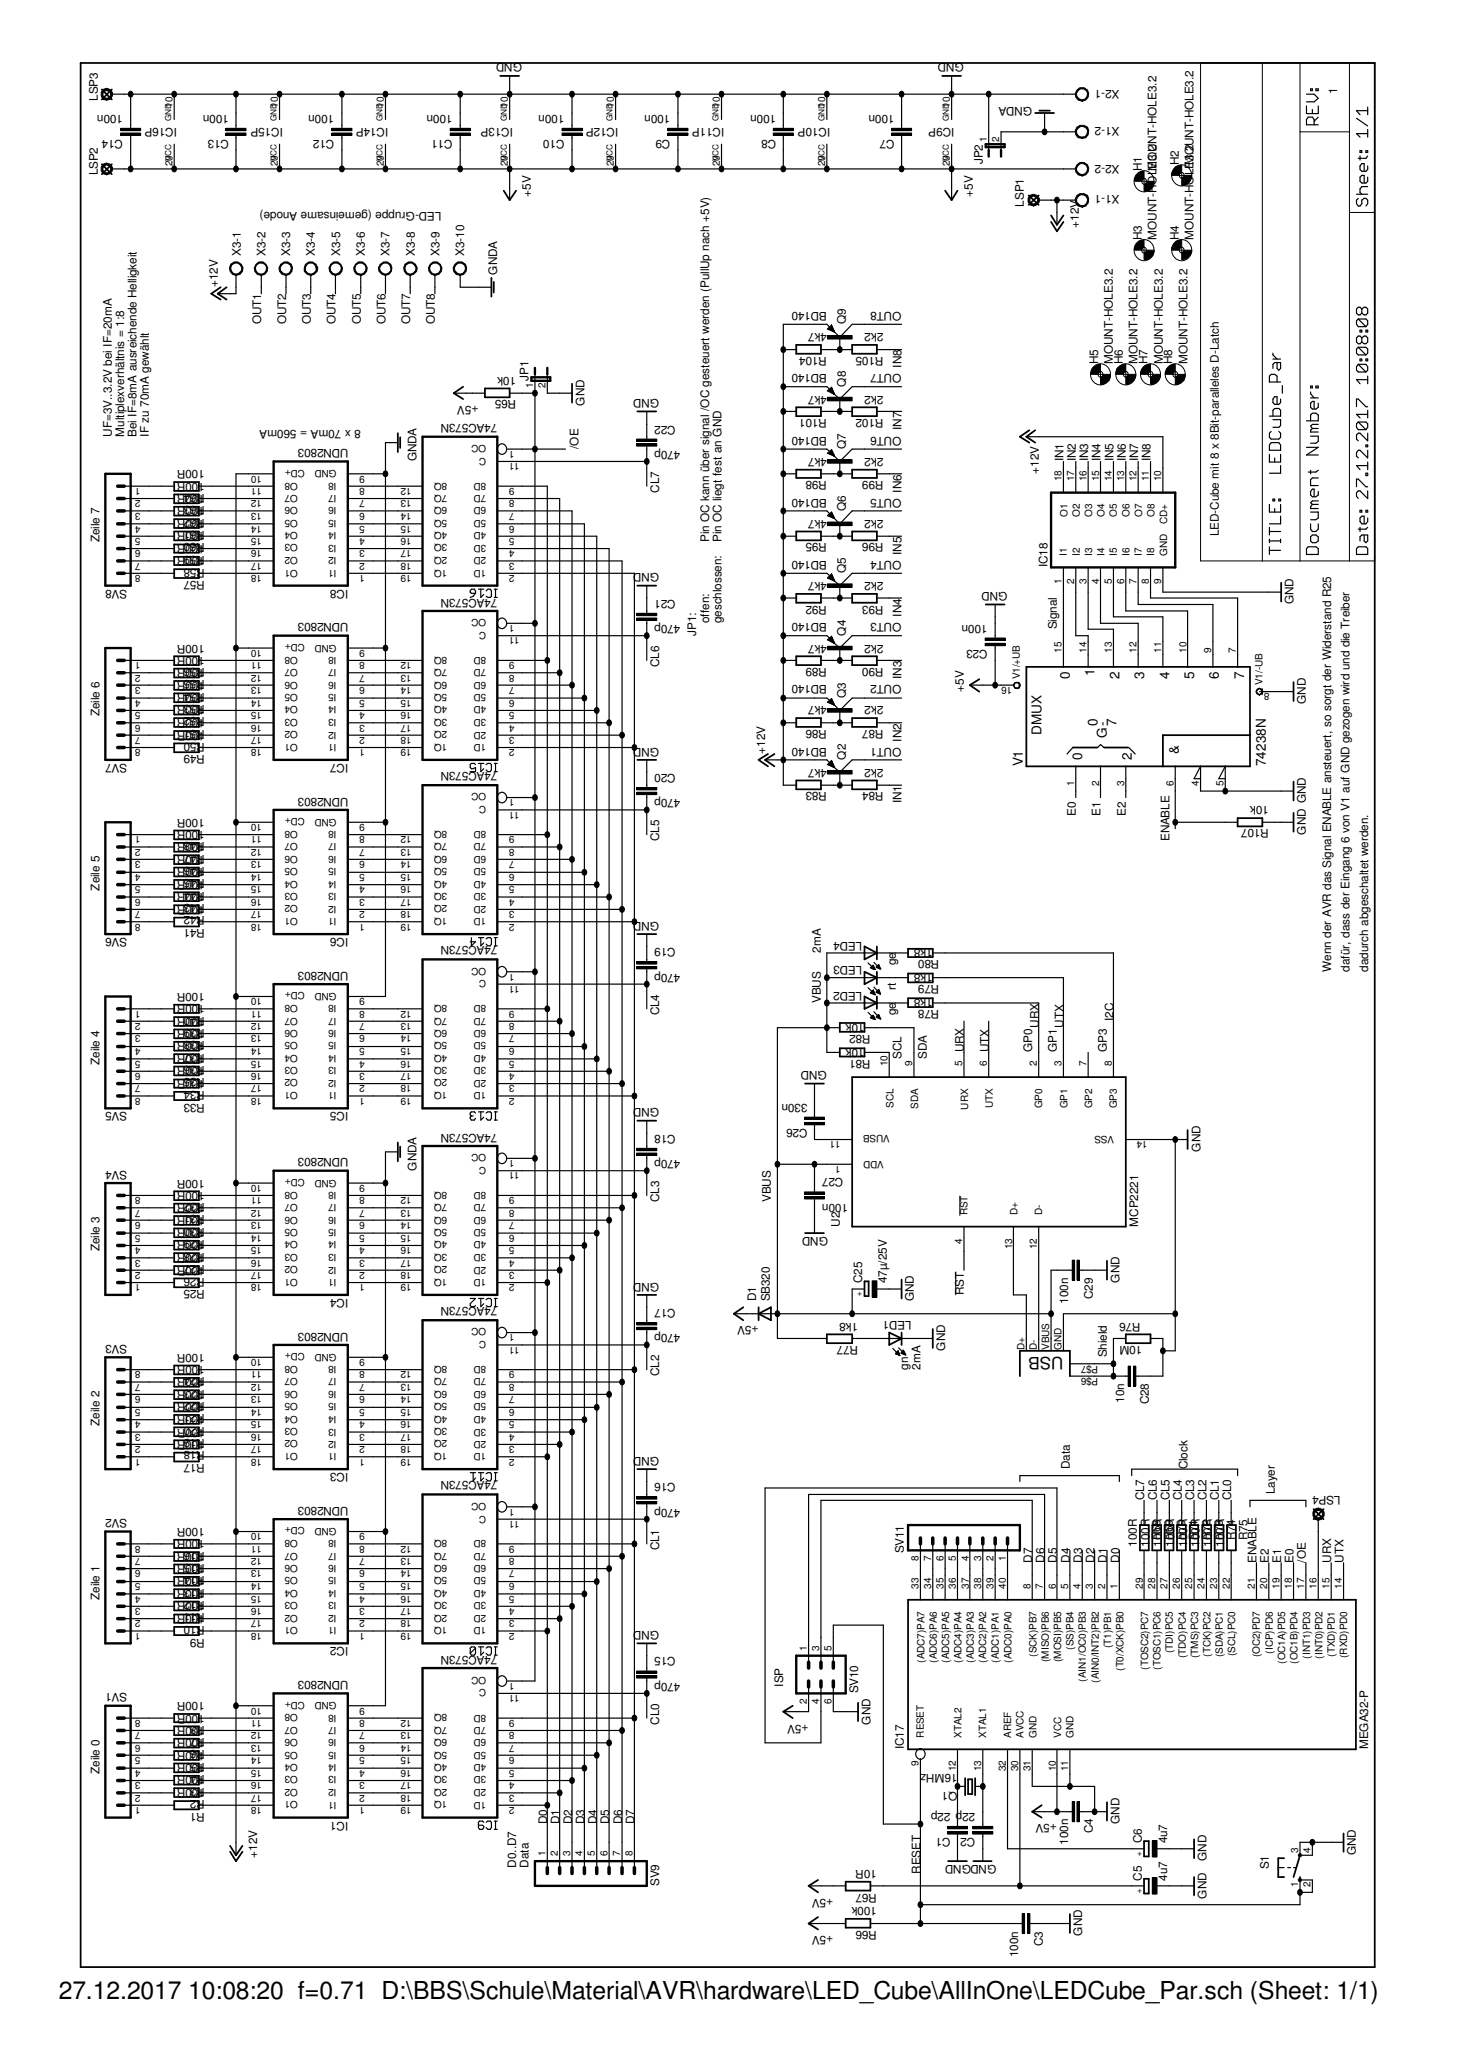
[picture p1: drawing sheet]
<svg xmlns="http://www.w3.org/2000/svg" width="210mm" height="297mm" viewBox="0 0 210 297" stroke-linecap="round" stroke-linejoin="round" font-family="sans-serif">
<defs><g id="words">
<text font-size="3.6" x="8.5" y="287.5">27.12.2017 10:08:20 f=0.71 D:\BBS\Schule\Material\AVR\hardware\LED_Cube\AllInOne\LEDCube_Par.sch (Sheet: 1/1)</text>
<text font-size="2.5" x="153" y="195.2" transform="rotate(-180 153 195.2)">USB</text>
<g font-size="1.9">
<text x="153.9" y="97.7" transform="rotate(-90 153.9 97.7)">0</text>
<text x="157.5" y="97.3" transform="rotate(-90 157.5 97.3)">1</text>
<text x="161" y="97.7" transform="rotate(-90 161 97.7)">2</text>
<text x="164.6" y="97.7" transform="rotate(-90 164.6 97.7)">3</text>
<text x="168.2" y="97.7" transform="rotate(-90 168.2 97.7)">4</text>
<text x="171.8" y="97.7" transform="rotate(-90 171.8 97.7)">5</text>
<text x="175.3" y="97.7" transform="rotate(-90 175.3 97.7)">6</text>
<text x="179" y="97.7" transform="rotate(-90 179 97.7)">7</text>
<text x="149.9" y="105.7" transform="rotate(-90 149.9 105.7)">DMUX</text>
<text x="157.9" y="104.4" transform="rotate(-90 157.9 104.4)">0</text>
<text x="159.3" y="106.2" transform="rotate(-90 159.3 106.2)">G-</text>
<text x="160.6" y="104.4" transform="rotate(-90 160.6 104.4)">7</text>
<text x="147.2" y="110.2" transform="rotate(-90 147.2 110.2)">V1</text>
<text x="155.7" y="109.3" transform="rotate(-90 155.7 109.3)">0</text>
<text x="162.8" y="109.3" transform="rotate(-90 162.8 109.3)">2</text>
<text x="169.6" y="108.5" transform="rotate(-90 169.6 108.5)">&amp;</text>
<text x="182.1" y="110.2" transform="rotate(-90 182.1 110.2)">74238N</text>
</g>
<g font-size="1.7">
<text x="75.1" y="9.1" transform="rotate(-180 75.1 9.1)">GND</text>
<text x="138.7" y="9.1" transform="rotate(-180 138.7 9.1)">GND</text>
<text x="14.1" y="14.5" transform="rotate(-90 14.1 14.5)">LSP3</text>
<text x="17.7" y="16.5" transform="rotate(-180 17.7 16.5)">100n</text>
<text x="32.9" y="16.5" transform="rotate(-180 32.9 16.5)">100n</text>
<text x="48.1" y="16.5" transform="rotate(-180 48.1 16.5)">100n</text>
<text x="65.1" y="16.5" transform="rotate(-180 65.1 16.5)">100n</text>
<text x="81.2" y="16.5" transform="rotate(-180 81.2 16.5)">100n</text>
<text x="96.4" y="16.5" transform="rotate(-180 96.4 16.5)">100n</text>
<text x="111.7" y="16.5" transform="rotate(-180 111.7 16.5)">100n</text>
<text x="128.7" y="16.5" transform="rotate(-180 128.7 16.5)">100n</text>
<text x="148.5" y="15.3" transform="rotate(-180 148.5 15.3)">GNDA</text>
<text x="161" y="13" transform="rotate(-180 161 13)">X2-1</text>
<text x="192.4" y="13.5" transform="rotate(-90 192.4 13.5)">1</text>
<text x="17.7" y="20.2" transform="rotate(-180 17.7 20.2)">C14</text>
<text x="25.5" y="18.5" transform="rotate(-180 25.5 18.5)">IC16P</text>
<text x="32.9" y="20.2" transform="rotate(-180 32.9 20.2)">C13</text>
<text x="40.7" y="18.5" transform="rotate(-180 40.7 18.5)">IC15P</text>
<text x="48.1" y="20.2" transform="rotate(-180 48.1 20.2)">C12</text>
<text x="55.9" y="18.5" transform="rotate(-180 55.9 18.5)">IC14P</text>
<text x="65.1" y="20.2" transform="rotate(-180 65.1 20.2)">C11</text>
<text x="73.8" y="18.5" transform="rotate(-180 73.8 18.5)">IC13P</text>
<text x="81.2" y="20.2" transform="rotate(-180 81.2 20.2)">C10</text>
<text x="89" y="18.5" transform="rotate(-180 89 18.5)">IC12P</text>
<text x="96.4" y="20.2" transform="rotate(-180 96.4 20.2)">C9</text>
<text x="104.2" y="18.5" transform="rotate(-180 104.2 18.5)">IC11P</text>
<text x="111.7" y="20.2" transform="rotate(-180 111.7 20.2)">C8</text>
<text x="119.5" y="18.5" transform="rotate(-180 119.5 18.5)">IC10P</text>
<text x="128.7" y="20.2" transform="rotate(-180 128.7 20.2)">C7</text>
<text x="137.3" y="18.5" transform="rotate(-180 137.3 18.5)">IC9P</text>
<text x="141.4" y="23.6" transform="rotate(-90 141.4 23.6)">JP2</text>
<text x="161" y="23.7" transform="rotate(-180 161 23.7)">X2-2</text>
<text x="161" y="18.3" transform="rotate(-180 161 18.3)">X1-2</text>
<text x="169.6" y="23.8" transform="rotate(-90 169.6 23.8)">H2</text>
<text x="171.7" y="23.8" transform="rotate(-90 171.7 23.8)">MOUNT-HOLE3.2</text>
<text x="14.1" y="25.2" transform="rotate(-90 14.1 25.2)">LSP2</text>
<text x="76.4" y="28.3" transform="rotate(-90 76.4 28.3)">+5V</text>
<text x="140" y="28.3" transform="rotate(-90 140 28.3)">+5V</text>
<text x="147.3" y="29.7" transform="rotate(-90 147.3 29.7)">LSP1</text>
<text x="161" y="28.1" transform="rotate(-180 161 28.1)">X1-1</text>
<text x="164.3" y="24.6" transform="rotate(-90 164.3 24.6)">H1</text>
<text x="166.4" y="24.6" transform="rotate(-90 166.4 24.6)">MOUNT-HOLE3.2</text>
<text x="63.5" y="30.6" transform="rotate(-180 63.5 30.6)">LED-Gruppe (gemeinsame Anode)</text>
<text x="155.2" y="32.8" transform="rotate(-90 155.2 32.8)">+12V</text>
<text x="164.3" y="34.5" transform="rotate(-90 164.3 34.5)">H3</text>
<text x="166.4" y="34.5" transform="rotate(-90 166.4 34.5)">MOUNT-HOLE3.2</text>
<text x="169.6" y="34.5" transform="rotate(-90 169.6 34.5)">H4</text>
<text x="171.7" y="34.5" transform="rotate(-90 171.7 34.5)">MOUNT-HOLE3.2</text>
<text x="31.3" y="41.3" transform="rotate(-90 31.3 41.3)">+12V</text>
<text x="34.6" y="36.8" transform="rotate(-90 34.6 36.8)">X3-1</text>
<text x="38.2" y="36.8" transform="rotate(-90 38.2 36.8)">X3-2</text>
<text x="41.7" y="36.8" transform="rotate(-90 41.7 36.8)">X3-3</text>
<text x="45.3" y="36.8" transform="rotate(-90 45.3 36.8)">X3-4</text>
<text x="48.9" y="36.8" transform="rotate(-90 48.9 36.8)">X3-5</text>
<text x="52.5" y="36.8" transform="rotate(-90 52.5 36.8)">X3-6</text>
<text x="56" y="36.8" transform="rotate(-90 56 36.8)">X3-7</text>
<text x="59.7" y="36.8" transform="rotate(-90 59.7 36.8)">X3-8</text>
<text x="63.2" y="36.8" transform="rotate(-90 63.2 36.8)">X3-9</text>
<text x="66.8" y="36.8" transform="rotate(-90 66.8 36.8)">X3-10</text>
<text x="71.5" y="39.5" transform="rotate(-90 71.5 39.5)">GNDA</text>
<text x="37.6" y="46.7" transform="rotate(-90 37.6 46.7)">OUT1</text>
<text x="41.1" y="46.7" transform="rotate(-90 41.1 46.7)">OUT2</text>
<text x="44.7" y="46.7" transform="rotate(-90 44.7 46.7)">OUT3</text>
<text x="48.3" y="46.7" transform="rotate(-90 48.3 46.7)">OUT4</text>
<text x="51.9" y="46.7" transform="rotate(-90 51.9 46.7)">OUT5</text>
<text x="55.5" y="46.7" transform="rotate(-90 55.5 46.7)">OUT6</text>
<text x="59" y="46.7" transform="rotate(-90 59 46.7)">OUT7</text>
<text x="62.6" y="46.7" transform="rotate(-90 62.6 46.7)">OUT8</text>
<text x="119" y="44.9" transform="rotate(-180 119 44.9)">BD140</text>
<text x="119" y="47.9" transform="rotate(-180 119 47.9)">4k7</text>
<text x="121.7" y="46.7" transform="rotate(-90 121.7 46.7)">Q9</text>
<text x="127.1" y="47.9" transform="rotate(-180 127.1 47.9)">2k2</text>
<text x="129.7" y="44.9" transform="rotate(-180 129.7 44.9)">OUT8</text>
<text x="119" y="53.8" transform="rotate(-180 119 53.8)">BD140</text>
<text x="119" y="51.3" transform="rotate(-180 119 51.3)">R104</text>
<text x="127.1" y="51.3" transform="rotate(-180 127.1 51.3)">R105</text>
<text x="129.7" y="53.8" transform="rotate(-180 129.7 53.8)">OUT7</text>
<text x="129.7" y="52.9" transform="rotate(-90 129.7 52.9)">IN8</text>
<text x="158" y="52.4" transform="rotate(-90 158 52.4)">H5</text>
<text x="160.1" y="52.4" transform="rotate(-90 160.1 52.4)">MOUNT-HOLE3.2</text>
<text x="161.5" y="52.4" transform="rotate(-90 161.5 52.4)">H6</text>
<text x="163.7" y="52.4" transform="rotate(-90 163.7 52.4)">MOUNT-HOLE3.2</text>
<text x="165.1" y="52.4" transform="rotate(-90 165.1 52.4)">H7</text>
<text x="167.3" y="52.4" transform="rotate(-90 167.3 52.4)">MOUNT-HOLE3.2</text>
<text x="168.7" y="52.4" transform="rotate(-90 168.7 52.4)">H8</text>
<text x="170.9" y="52.4" transform="rotate(-90 170.9 52.4)">MOUNT-HOLE3.2</text>
<text x="68.8" y="58.3" transform="rotate(-180 68.8 58.3)">+5V</text>
<text x="74.3" y="54.2" transform="rotate(-180 74.3 54.2)">10k</text>
<text x="74.3" y="57.6" transform="rotate(-180 74.3 57.6)">R65</text>
<text x="76" y="54.8" transform="rotate(-90 76 54.8)">JP1</text>
<text x="84.1" y="58.3" transform="rotate(-90 84.1 58.3)">GND</text>
<text x="94.8" y="57.4" transform="rotate(-180 94.8 57.4)">GND</text>
<text x="119" y="56.9" transform="rotate(-180 119 56.9)">4k7</text>
<text x="121.7" y="55.6" transform="rotate(-90 121.7 55.6)">Q8</text>
<text x="127.1" y="56.9" transform="rotate(-180 127.1 56.9)">2k2</text>
<text x="16.1" y="62.8" transform="rotate(-90 16.1 62.8)">UF=3V..3.2V bei IF=20mA</text>
<text x="17.9" y="62.8" transform="rotate(-90 17.9 62.8)">Multiplexverhältnis = 1:8</text>
<text x="19.6" y="62.8" transform="rotate(-90 19.6 62.8)">Bei IF=8mA ausreichende Helligkeit</text>
<text x="21.4" y="62.8" transform="rotate(-90 21.4 62.8)">IF zu 70mA gewählt</text>
<text x="50.1" y="64.6" transform="rotate(-180 50.1 64.6)">UDN2803</text>
<text x="51.9" y="61.9" transform="rotate(-180 51.9 61.9)">8 x 70mA = 560mA</text>
<text x="71.5" y="61" transform="rotate(-180 71.5 61)">74AC573N</text>
<text x="83.2" y="64.6" transform="rotate(-90 83.2 64.6)">/OE</text>
<text x="97.2" y="61.3" transform="rotate(-180 97.2 61.3)">C22</text>
<text x="97.9" y="64.9" transform="rotate(-180 97.9 64.9)">470p</text>
<text x="119" y="62.8" transform="rotate(-180 119 62.8)">BD140</text>
<text x="119" y="65.9" transform="rotate(-180 119 65.9)">4k7</text>
<text x="119" y="60.3" transform="rotate(-180 119 60.3)">R101</text>
<text x="121.7" y="64.6" transform="rotate(-90 121.7 64.6)">Q7</text>
<text x="127.1" y="65.9" transform="rotate(-180 127.1 65.9)">2k2</text>
<text x="127.1" y="60.3" transform="rotate(-180 127.1 60.3)">R102</text>
<text x="129.7" y="62.8" transform="rotate(-180 129.7 62.8)">OUT6</text>
<text x="129.7" y="61.9" transform="rotate(-90 129.7 61.9)">IN7</text>
<text x="29.5" y="71.2" transform="rotate(-180 29.5 71.2)">100R</text>
<text x="29.5" y="69.4" transform="rotate(-180 29.5 69.4)">100R</text>
<text x="29.5" y="67.6" transform="rotate(-180 29.5 67.6)">100R</text>
<text x="29.5" y="71" transform="rotate(-180 29.5 71)">R64</text>
<text x="59.9" y="66.4" transform="rotate(-90 59.9 66.4)">GNDA</text>
<text x="94.8" y="70.9" transform="rotate(-90 94.8 70.9)">CL7</text>
<text x="119" y="71.7" transform="rotate(-180 119 71.7)">BD140</text>
<text x="119" y="69.3" transform="rotate(-180 119 69.3)">R98</text>
<text x="127.1" y="69.3" transform="rotate(-180 127.1 69.3)">R99</text>
<text x="129.7" y="71.7" transform="rotate(-180 129.7 71.7)">OUT5</text>
<text x="129.7" y="70.9" transform="rotate(-90 129.7 70.9)">IN6</text>
<text x="149.4" y="68.2" transform="rotate(-90 149.4 68.2)">+12V</text>
<text x="153" y="66.4" transform="rotate(-90 153 66.4)">IN1</text>
<text x="154.8" y="66.4" transform="rotate(-90 154.8 66.4)">IN2</text>
<text x="156.5" y="66.4" transform="rotate(-90 156.5 66.4)">IN3</text>
<text x="158.3" y="66.4" transform="rotate(-90 158.3 66.4)">IN4</text>
<text x="160.2" y="66.4" transform="rotate(-90 160.2 66.4)">IN5</text>
<text x="162" y="66.4" transform="rotate(-90 162 66.4)">IN6</text>
<text x="163.7" y="66.4" transform="rotate(-90 163.7 66.4)">IN7</text>
<text x="165.5" y="66.4" transform="rotate(-90 165.5 66.4)">IN8</text>
<text x="14.3" y="78" transform="rotate(-90 14.3 78)">Zeile 7</text>
<text x="29.5" y="76.5" transform="rotate(-180 29.5 76.5)">100R</text>
<text x="29.5" y="74.8" transform="rotate(-180 29.5 74.8)">100R</text>
<text x="29.5" y="73" transform="rotate(-180 29.5 73)">100R</text>
<text x="29.5" y="76.4" transform="rotate(-180 29.5 76.4)">R61</text>
<text x="29.5" y="74.6" transform="rotate(-180 29.5 74.6)">R62</text>
<text x="29.5" y="72.8" transform="rotate(-180 29.5 72.8)">R63</text>
<text x="102" y="78" transform="rotate(-90 102 78)">Pin OC kann über signal /OC gesteuert werden (PullUp nach +5V)</text>
<text x="103.8" y="78" transform="rotate(-90 103.8 78)">Pin OC liegt fest an GND</text>
<text x="119" y="74.8" transform="rotate(-180 119 74.8)">4k7</text>
<text x="121.7" y="73.6" transform="rotate(-90 121.7 73.6)">Q6</text>
<text x="127.1" y="74.8" transform="rotate(-180 127.1 74.8)">2k2</text>
<text x="175.3" y="77.1" transform="rotate(-90 175.3 77.1)">LED-Cube mit 8 x 8Bit-paralleles D-Latch</text>
<text x="29.5" y="80.2" transform="rotate(-180 29.5 80.2)">100R</text>
<text x="29.5" y="78.4" transform="rotate(-180 29.5 78.4)">100R</text>
<text x="29.5" y="83.6" transform="rotate(-180 29.5 83.6)">R57</text>
<text x="29.5" y="81.8" transform="rotate(-180 29.5 81.8)">R58</text>
<text x="29.5" y="79.9" transform="rotate(-180 29.5 79.9)">R59</text>
<text x="29.5" y="78.1" transform="rotate(-180 29.5 78.1)">R60</text>
<text x="94.8" y="82.5" transform="rotate(-180 94.8 82.5)">GND</text>
<text x="119" y="80.7" transform="rotate(-180 119 80.7)">BD140</text>
<text x="119" y="83.7" transform="rotate(-180 119 83.7)">4k7</text>
<text x="119" y="78.1" transform="rotate(-180 119 78.1)">R95</text>
<text x="121.7" y="82.5" transform="rotate(-90 121.7 82.5)">Q5</text>
<text x="127.1" y="83.7" transform="rotate(-180 127.1 83.7)">2k2</text>
<text x="127.1" y="78.1" transform="rotate(-180 127.1 78.1)">R96</text>
<text x="129.7" y="80.7" transform="rotate(-180 129.7 80.7)">OUT4</text>
<text x="129.7" y="79.8" transform="rotate(-90 129.7 79.8)">IN5</text>
<text x="150.7" y="81.6" transform="rotate(-90 150.7 81.6)">IC18</text>
<text x="18.3" y="84.8" transform="rotate(-180 18.3 84.8)">SV8</text>
<text x="50.1" y="89.7" transform="rotate(-180 50.1 89.7)">UDN2803</text>
<text x="50.1" y="84.8" transform="rotate(-180 50.1 84.8)">IC8</text>
<text x="71.5" y="86.1" transform="rotate(-180 71.5 86.1)">74AC573N</text>
<text x="97.2" y="86.3" transform="rotate(-180 97.2 86.3)">C21</text>
<text x="97.9" y="89.9" transform="rotate(-180 97.9 89.9)">470p</text>
<text x="102" y="89.7" transform="rotate(-90 102 89.7)">offen:</text>
<text x="103.8" y="89.7" transform="rotate(-90 103.8 89.7)">geschlossen:</text>
<text x="119" y="89.7" transform="rotate(-180 119 89.7)">BD140</text>
<text x="119" y="87.1" transform="rotate(-180 119 87.1)">R92</text>
<text x="127.1" y="87.1" transform="rotate(-180 127.1 87.1)">R93</text>
<text x="129.7" y="89.7" transform="rotate(-180 129.7 89.7)">OUT3</text>
<text x="129.7" y="88.7" transform="rotate(-90 129.7 88.7)">IN4</text>
<text x="142.1" y="89.9" transform="rotate(-180 142.1 89.9)">100n</text>
<text x="144.9" y="85.2" transform="rotate(-180 144.9 85.2)">GND</text>
<text x="186.1" y="87" transform="rotate(-90 186.1 87)">GND</text>
<text x="29.5" y="94.5" transform="rotate(-180 29.5 94.5)">100R</text>
<text x="29.5" y="92.7" transform="rotate(-180 29.5 92.7)">100R</text>
<text x="94.8" y="95.9" transform="rotate(-90 94.8 95.9)">CL6</text>
<text x="100.2" y="91.4" transform="rotate(-90 100.2 91.4)">JP1:</text>
<text x="119" y="92.7" transform="rotate(-180 119 92.7)">4k7</text>
<text x="121.7" y="91.4" transform="rotate(-90 121.7 91.4)">Q4</text>
<text x="127.1" y="92.7" transform="rotate(-180 127.1 92.7)">2k2</text>
<text x="142.1" y="93.5" transform="rotate(-180 142.1 93.5)">C23</text>
<text x="152.1" y="90.5" transform="rotate(-90 152.1 90.5)">Signal</text>
<text x="29.5" y="101.6" transform="rotate(-180 29.5 101.6)">100R</text>
<text x="29.5" y="99.8" transform="rotate(-180 29.5 99.8)">100R</text>
<text x="29.5" y="98" transform="rotate(-180 29.5 98)">100R</text>
<text x="29.5" y="96.3" transform="rotate(-180 29.5 96.3)">100R</text>
<text x="29.5" y="101.4" transform="rotate(-180 29.5 101.4)">R53</text>
<text x="29.5" y="99.7" transform="rotate(-180 29.5 99.7)">R54</text>
<text x="29.5" y="97.9" transform="rotate(-180 29.5 97.9)">R55</text>
<text x="29.5" y="96.1" transform="rotate(-180 29.5 96.1)">R56</text>
<text x="119" y="98.6" transform="rotate(-180 119 98.6)">BD140</text>
<text x="119" y="101.6" transform="rotate(-180 119 101.6)">4k7</text>
<text x="119" y="96.1" transform="rotate(-180 119 96.1)">R89</text>
<text x="121.7" y="100.4" transform="rotate(-90 121.7 100.4)">Q3</text>
<text x="127.1" y="101.6" transform="rotate(-180 127.1 101.6)">2k2</text>
<text x="127.1" y="96.1" transform="rotate(-180 127.1 96.1)">R90</text>
<text x="129.7" y="98.6" transform="rotate(-180 129.7 98.6)">OUT2</text>
<text x="129.7" y="97.7" transform="rotate(-90 129.7 97.7)">IN3</text>
<text x="138.7" y="99.5" transform="rotate(-90 138.7 99.5)">+5V</text>
<text x="187.9" y="101.3" transform="rotate(-90 187.9 101.3)">GND</text>
<text x="14.3" y="103" transform="rotate(-90 14.3 103)">Zeile 6</text>
<text x="29.5" y="105.2" transform="rotate(-180 29.5 105.2)">100R</text>
<text x="29.5" y="103.5" transform="rotate(-180 29.5 103.5)">100R</text>
<text x="29.5" y="106.8" transform="rotate(-180 29.5 106.8)">R50</text>
<text x="29.5" y="105" transform="rotate(-180 29.5 105)">R51</text>
<text x="29.5" y="103.2" transform="rotate(-180 29.5 103.2)">R52</text>
<text x="94.8" y="107.5" transform="rotate(-180 94.8 107.5)">GND</text>
<text x="119" y="107.5" transform="rotate(-180 119 107.5)">BD140</text>
<text x="119" y="105" transform="rotate(-180 119 105)">R86</text>
<text x="127.1" y="105" transform="rotate(-180 127.1 105)">R87</text>
<text x="129.7" y="107.5" transform="rotate(-180 129.7 107.5)">OUT1</text>
<text x="129.7" y="106.7" transform="rotate(-90 129.7 106.7)">IN2</text>
<text x="18.3" y="109.9" transform="rotate(-180 18.3 109.9)">SV7</text>
<text x="29.5" y="108.6" transform="rotate(-180 29.5 108.6)">R49</text>
<text x="50.1" y="109.9" transform="rotate(-180 50.1 109.9)">IC7</text>
<text x="71.5" y="111.1" transform="rotate(-180 71.5 111.1)">74AC573N</text>
<text x="97.2" y="111.3" transform="rotate(-180 97.2 111.3)">C20</text>
<text x="110.1" y="108.5" transform="rotate(-90 110.1 108.5)">+12V</text>
<text x="119" y="110.6" transform="rotate(-180 119 110.6)">4k7</text>
<text x="119" y="114" transform="rotate(-180 119 114)">R83</text>
<text x="121.7" y="109.3" transform="rotate(-90 121.7 109.3)">Q2</text>
<text x="127.1" y="110.6" transform="rotate(-180 127.1 110.6)">2k2</text>
<text x="127.1" y="114" transform="rotate(-180 127.1 114)">R84</text>
<text x="29.5" y="119.5" transform="rotate(-180 29.5 119.5)">100R</text>
<text x="29.5" y="117.8" transform="rotate(-180 29.5 117.8)">100R</text>
<text x="50.1" y="114.7" transform="rotate(-180 50.1 114.7)">UDN2803</text>
<text x="97.9" y="115" transform="rotate(-180 97.9 115)">470p</text>
<text x="129.7" y="115.6" transform="rotate(-90 129.7 115.6)">IN1</text>
<text x="154.8" y="117.3" transform="rotate(-90 154.8 117.3)">E0</text>
<text x="158.3" y="117.3" transform="rotate(-90 158.3 117.3)">E1</text>
<text x="162" y="117.3" transform="rotate(-90 162 117.3)">E2</text>
<text x="182.5" y="119.3" transform="rotate(-180 182.5 119.3)">R107</text>
<text x="182.5" y="116" transform="rotate(-180 182.5 116)">10k</text>
<text x="29.5" y="124.9" transform="rotate(-180 29.5 124.9)">100R</text>
<text x="29.5" y="123.1" transform="rotate(-180 29.5 123.1)">100R</text>
<text x="29.5" y="121.3" transform="rotate(-180 29.5 121.3)">100R</text>
<text x="29.5" y="124.7" transform="rotate(-180 29.5 124.7)">R46</text>
<text x="29.5" y="122.9" transform="rotate(-180 29.5 122.9)">R47</text>
<text x="29.5" y="121.2" transform="rotate(-180 29.5 121.2)">R48</text>
<text x="94.8" y="121" transform="rotate(-90 94.8 121)">CL5</text>
<text x="168.2" y="121" transform="rotate(-90 168.2 121)">ENABLE</text>
<text x="187.9" y="120.1" transform="rotate(-90 187.9 120.1)">GND GND</text>
<text x="14.3" y="128.1" transform="rotate(-90 14.3 128.1)">Zeile 5</text>
<text x="29.5" y="130.3" transform="rotate(-180 29.5 130.3)">100R</text>
<text x="29.5" y="128.5" transform="rotate(-180 29.5 128.5)">100R</text>
<text x="29.5" y="126.7" transform="rotate(-180 29.5 126.7)">100R</text>
<text x="29.5" y="131.8" transform="rotate(-180 29.5 131.8)">R42</text>
<text x="29.5" y="130" transform="rotate(-180 29.5 130)">R43</text>
<text x="29.5" y="128.3" transform="rotate(-180 29.5 128.3)">R44</text>
<text x="29.5" y="126.5" transform="rotate(-180 29.5 126.5)">R45</text>
<text x="18.3" y="135" transform="rotate(-180 18.3 135)">SV6</text>
<text x="29.5" y="133.7" transform="rotate(-180 29.5 133.7)">R41</text>
<text x="50.1" y="135" transform="rotate(-180 50.1 135)">IC6</text>
<text x="71.5" y="136.1" transform="rotate(-180 71.5 136.1)">74AC573N</text>
<text x="94.8" y="132.6" transform="rotate(-180 94.8 132.6)">GND</text>
<text x="97.2" y="136.4" transform="rotate(-180 97.2 136.4)">C19</text>
<text x="118.1" y="137.1" transform="rotate(-90 118.1 137.1)">2mA</text>
<text x="124" y="135.5" transform="rotate(-180 124 135.5)">LED4</text>
<text x="134.2" y="136.6" transform="rotate(-180 134.2 136.6)">1k8</text>
<text x="29.5" y="142.8" transform="rotate(-180 29.5 142.8)">100R</text>
<text x="50.1" y="139.8" transform="rotate(-180 50.1 139.8)">UDN2803</text>
<text x="97.9" y="140" transform="rotate(-180 97.9 140)">470p</text>
<text x="124" y="142.7" transform="rotate(-180 124 142.7)">LED2</text>
<text x="124" y="139" transform="rotate(-180 124 139)">LED3</text>
<text x="128.9" y="142.4" transform="rotate(-90 128.9 142.4)">rt</text>
<text x="128.9" y="138.9" transform="rotate(-90 128.9 138.9)">ge</text>
<text x="134.2" y="143.7" transform="rotate(-180 134.2 143.7)">1k8</text>
<text x="134.2" y="140.1" transform="rotate(-180 134.2 140.1)">1k8</text>
<text x="135.1" y="141.7" transform="rotate(-180 135.1 141.7)">R79</text>
<text x="135.1" y="138.1" transform="rotate(-180 135.1 138.1)">R80</text>
<text x="191.5" y="139.8" transform="rotate(-90 191.5 139.8)">Wenn der AVR das Signal ENABLE ansteuert, so sorgt der Widerstand R25</text>
<text x="194.1" y="139.8" transform="rotate(-90 194.1 139.8)">dafür, dass der Eingang 6 von V1 auf GND gezogen wird und die Treiber</text>
<text x="196.8" y="139.8" transform="rotate(-90 196.8 139.8)">dadurch abgeschaltet werden.</text>
<text x="29.5" y="149.9" transform="rotate(-180 29.5 149.9)">100R</text>
<text x="29.5" y="148.2" transform="rotate(-180 29.5 148.2)">100R</text>
<text x="29.5" y="146.4" transform="rotate(-180 29.5 146.4)">100R</text>
<text x="29.5" y="144.6" transform="rotate(-180 29.5 144.6)">100R</text>
<text x="29.5" y="149.8" transform="rotate(-180 29.5 149.8)">R38</text>
<text x="29.5" y="148" transform="rotate(-180 29.5 148)">R39</text>
<text x="29.5" y="146.2" transform="rotate(-180 29.5 146.2)">R40</text>
<text x="94.8" y="146" transform="rotate(-90 94.8 146)">CL4</text>
<text x="118.1" y="144.3" transform="rotate(-90 118.1 144.3)">VBUS</text>
<text x="124.4" y="147.2" transform="rotate(-180 124.4 147.2)">10k</text>
<text x="125.2" y="148.8" transform="rotate(-180 125.2 148.8)">R82</text>
<text x="128.9" y="146" transform="rotate(-90 128.9 146)">ge</text>
<text x="135.1" y="145.3" transform="rotate(-180 135.1 145.3)">R78</text>
<text x="149.4" y="147.8" transform="rotate(-90 149.4 147.8)">URX</text>
<text x="153" y="147.8" transform="rotate(-90 153 147.8)">UTX</text>
<text x="160.2" y="146.9" transform="rotate(-90 160.2 146.9)">I2C</text>
<text x="14.3" y="153.2" transform="rotate(-90 14.3 153.2)">Zeile 4</text>
<text x="29.5" y="155.4" transform="rotate(-180 29.5 155.4)">100R</text>
<text x="29.5" y="153.5" transform="rotate(-180 29.5 153.5)">100R</text>
<text x="29.5" y="151.7" transform="rotate(-180 29.5 151.7)">100R</text>
<text x="29.5" y="155.1" transform="rotate(-180 29.5 155.1)">R35</text>
<text x="29.5" y="153.3" transform="rotate(-180 29.5 153.3)">R36</text>
<text x="29.5" y="151.6" transform="rotate(-180 29.5 151.6)">R37</text>
<text x="119" y="154.1" transform="rotate(-180 119 154.1)">GND</text>
<text x="124.4" y="150.9" transform="rotate(-180 124.4 150.9)">10k</text>
<text x="125.2" y="152.5" transform="rotate(-180 125.2 152.5)">R81</text>
<text x="129.7" y="152.3" transform="rotate(-90 129.7 152.3)">SCL</text>
<text x="133.3" y="152.3" transform="rotate(-90 133.3 152.3)">SDA</text>
<text x="138.7" y="151.4" transform="rotate(-90 138.7 151.4)">URX</text>
<text x="142.2" y="151.4" transform="rotate(-90 142.2 151.4)">UTX</text>
<text x="148.5" y="151.4" transform="rotate(-90 148.5 151.4)">GP0</text>
<text x="152.1" y="151.4" transform="rotate(-90 152.1 151.4)">GP1</text>
<text x="159.3" y="151.4" transform="rotate(-90 159.3 151.4)">GP3</text>
<text x="18.3" y="160" transform="rotate(-180 18.3 160)">SV5</text>
<text x="29.5" y="158.7" transform="rotate(-180 29.5 158.7)">R33</text>
<text x="29.5" y="156.9" transform="rotate(-180 29.5 156.9)">R34</text>
<text x="50.1" y="160" transform="rotate(-180 50.1 160)">IC5</text>
<text x="94.8" y="159.4" transform="rotate(-180 94.8 159.4)">GND</text>
<text x="116.2" y="158.8" transform="rotate(-180 116.2 158.8)">330n</text>
<text x="50.1" y="166.6" transform="rotate(-180 50.1 166.6)">UDN2803</text>
<text x="71.5" y="163.1" transform="rotate(-180 71.5 163.1)">74AC573N</text>
<text x="97.2" y="163.2" transform="rotate(-180 97.2 163.2)">C18</text>
<text x="97.9" y="166.9" transform="rotate(-180 97.9 166.9)">470p</text>
<text x="116.2" y="162.4" transform="rotate(-180 116.2 162.4)">C26</text>
<text x="172.7" y="165.7" transform="rotate(-90 172.7 165.7)">GND</text>
<text x="18.3" y="168.4" transform="rotate(-180 18.3 168.4)">SV4</text>
<text x="29.5" y="173.2" transform="rotate(-180 29.5 173.2)">100R</text>
<text x="29.5" y="171.4" transform="rotate(-180 29.5 171.4)">100R</text>
<text x="29.5" y="169.7" transform="rotate(-180 29.5 169.7)">100R</text>
<text x="29.5" y="173.1" transform="rotate(-180 29.5 173.1)">R32</text>
<text x="59.9" y="168.4" transform="rotate(-90 59.9 168.4)">GNDA</text>
<text x="94.8" y="172.9" transform="rotate(-90 94.8 172.9)">CL3</text>
<text x="110.9" y="172.9" transform="rotate(-90 110.9 172.9)">VBUS</text>
<text x="121.3" y="169.5" transform="rotate(-180 121.3 169.5)">C27</text>
<text x="122" y="173.1" transform="rotate(-180 122 173.1)">100n</text>
<text x="29.5" y="178.6" transform="rotate(-180 29.5 178.6)">100R</text>
<text x="29.5" y="176.8" transform="rotate(-180 29.5 176.8)">100R</text>
<text x="29.5" y="175" transform="rotate(-180 29.5 175)">100R</text>
<text x="29.5" y="178.4" transform="rotate(-180 29.5 178.4)">R29</text>
<text x="29.5" y="176.6" transform="rotate(-180 29.5 176.6)">R30</text>
<text x="29.5" y="174.8" transform="rotate(-180 29.5 174.8)">R31</text>
<text x="119.1" y="177.9" transform="rotate(-180 119.1 177.9)">GND</text>
<text x="120.8" y="176.4" transform="rotate(-90 120.8 176.4)">U2</text>
<text x="163.7" y="176.4" transform="rotate(-90 163.7 176.4)">MCP2221</text>
<text x="14.3" y="180" transform="rotate(-90 14.3 180)">Zeile 3</text>
<text x="29.5" y="182.2" transform="rotate(-180 29.5 182.2)">100R</text>
<text x="29.5" y="180.4" transform="rotate(-180 29.5 180.4)">100R</text>
<text x="29.5" y="185.6" transform="rotate(-180 29.5 185.6)">R25</text>
<text x="29.5" y="183.8" transform="rotate(-180 29.5 183.8)">R26</text>
<text x="29.5" y="181.9" transform="rotate(-180 29.5 181.9)">R27</text>
<text x="29.5" y="180.2" transform="rotate(-180 29.5 180.2)">R28</text>
<text x="94.8" y="184.5" transform="rotate(-180 94.8 184.5)">GND</text>
<text x="124" y="184.6" transform="rotate(-90 124 184.6)">C25</text>
<text x="127.6" y="184.6" transform="rotate(-90 127.6 184.6)">47µ/25V</text>
<text x="161" y="184.5" transform="rotate(-90 161 184.5)">GND</text>
<text x="50.1" y="191.7" transform="rotate(-180 50.1 191.7)">UDN2803</text>
<text x="50.1" y="186.9" transform="rotate(-180 50.1 186.9)">IC4</text>
<text x="71.5" y="188" transform="rotate(-180 71.5 188)">74AC573N</text>
<text x="97.2" y="188.3" transform="rotate(-180 97.2 188.3)">C17</text>
<text x="97.9" y="191.9" transform="rotate(-180 97.9 191.9)">470p</text>
<text x="108.8" y="187.2" transform="rotate(-90 108.8 187.2)">D1</text>
<text x="109.1" y="190.8" transform="rotate(-180 109.1 190.8)">+5V</text>
<text x="110.7" y="187.2" transform="rotate(-90 110.7 187.2)">SB320</text>
<text x="123.4" y="190.2" transform="rotate(-180 123.4 190.2)">1k8</text>
<text x="131.1" y="190.1" transform="rotate(-180 131.1 190.1)">LED1</text>
<text x="131.5" y="187.2" transform="rotate(-90 131.5 187.2)">GND</text>
<text x="138.7" y="186.3" transform="rotate(-90 138.7 186.3)">RST</text>
<text x="153.7" y="187.5" transform="rotate(-90 153.7 187.5)">100n</text>
<text x="157.2" y="186.9" transform="rotate(-90 157.2 186.9)">C29</text>
<text x="164.1" y="190.2" transform="rotate(-180 164.1 190.2)">R76</text>
<text x="18.3" y="193.5" transform="rotate(-180 18.3 193.5)">SV3</text>
<text x="29.5" y="196.5" transform="rotate(-180 29.5 196.5)">100R</text>
<text x="29.5" y="194.7" transform="rotate(-180 29.5 194.7)">100R</text>
<text x="94.8" y="198" transform="rotate(-90 94.8 198)">CL2</text>
<text x="123.4" y="193.6" transform="rotate(-180 123.4 193.6)">R77</text>
<text x="130.6" y="197" transform="rotate(-90 130.6 197)">gn</text>
<text x="132.4" y="197" transform="rotate(-90 132.4 197)">2mA</text>
<text x="136" y="194.3" transform="rotate(-90 136 194.3)">GND</text>
<text x="159.3" y="195.2" transform="rotate(-90 159.3 195.2)">Shield</text>
<text x="164.3" y="193.6" transform="rotate(-180 164.3 193.6)">10M</text>
<text x="29.5" y="203.6" transform="rotate(-180 29.5 203.6)">100R</text>
<text x="29.5" y="201.8" transform="rotate(-180 29.5 201.8)">100R</text>
<text x="29.5" y="200.1" transform="rotate(-180 29.5 200.1)">100R</text>
<text x="29.5" y="198.3" transform="rotate(-180 29.5 198.3)">100R</text>
<text x="29.5" y="203.5" transform="rotate(-180 29.5 203.5)">R21</text>
<text x="29.5" y="201.7" transform="rotate(-180 29.5 201.7)">R22</text>
<text x="29.5" y="199.9" transform="rotate(-180 29.5 199.9)">R23</text>
<text x="29.5" y="198.1" transform="rotate(-180 29.5 198.1)">R24</text>
<text x="161.7" y="201.8" transform="rotate(-90 161.7 201.8)">10n</text>
<text x="165.3" y="202" transform="rotate(-90 165.3 202)">C28</text>
<text x="14.3" y="205.1" transform="rotate(-90 14.3 205.1)">Zeile 2</text>
<text x="29.5" y="207.3" transform="rotate(-180 29.5 207.3)">100R</text>
<text x="29.5" y="205.5" transform="rotate(-180 29.5 205.5)">100R</text>
<text x="29.5" y="208.8" transform="rotate(-180 29.5 208.8)">R18</text>
<text x="29.5" y="207" transform="rotate(-180 29.5 207)">R19</text>
<text x="29.5" y="205.2" transform="rotate(-180 29.5 205.2)">R20</text>
<text x="94.8" y="209.5" transform="rotate(-180 94.8 209.5)">GND</text>
<text x="29.5" y="210.7" transform="rotate(-180 29.5 210.7)">R17</text>
<text x="50.1" y="211.9" transform="rotate(-180 50.1 211.9)">IC3</text>
<text x="71.5" y="213.1" transform="rotate(-180 71.5 213.1)">74AC573N</text>
<text x="97.2" y="213.4" transform="rotate(-180 97.2 213.4)">C16</text>
<text x="153.9" y="211.3" transform="rotate(-90 153.9 211.3)">Data</text>
<text x="164.6" y="215.8" transform="rotate(-90 164.6 215.8)">CL7</text>
<text x="166.5" y="215.8" transform="rotate(-90 166.5 215.8)">CL6</text>
<text x="168.2" y="215.8" transform="rotate(-90 168.2 215.8)">CL5</text>
<text x="170" y="215.8" transform="rotate(-90 170 215.8)">CL4</text>
<text x="170.9" y="211.3" transform="rotate(-90 170.9 211.3)">Clock</text>
<text x="171.8" y="215.8" transform="rotate(-90 171.8 215.8)">CL3</text>
<text x="173.6" y="215.8" transform="rotate(-90 173.6 215.8)">CL2</text>
<text x="175.3" y="215.8" transform="rotate(-90 175.3 215.8)">CL1</text>
<text x="177.1" y="215.8" transform="rotate(-90 177.1 215.8)">CL0</text>
<text x="183.4" y="215" transform="rotate(-90 183.4 215)">Layer</text>
<text x="192.9" y="215.2" transform="rotate(-180 192.9 215.2)">LSP4</text>
<text x="18.3" y="218.5" transform="rotate(-180 18.3 218.5)">SV2</text>
<text x="29.5" y="221.6" transform="rotate(-180 29.5 221.6)">100R</text>
<text x="29.5" y="219.8" transform="rotate(-180 29.5 219.8)">100R</text>
<text x="50.1" y="216.7" transform="rotate(-180 50.1 216.7)">UDN2803</text>
<text x="97.9" y="217" transform="rotate(-180 97.9 217)">470p</text>
<text x="167" y="221.6" transform="rotate(-90 167 221.6)">R68</text>
<text x="168.7" y="221.6" transform="rotate(-90 168.7 221.6)">R69</text>
<text x="170.5" y="221.6" transform="rotate(-90 170.5 221.6)">R70</text>
<text x="172.3" y="221.6" transform="rotate(-90 172.3 221.6)">R71</text>
<text x="174.2" y="221.6" transform="rotate(-90 174.2 221.6)">R72</text>
<text x="175.9" y="221.6" transform="rotate(-90 175.9 221.6)">R73</text>
<text x="177.7" y="221.6" transform="rotate(-90 177.7 221.6)">R74</text>
<text x="179.5" y="221.6" transform="rotate(-90 179.5 221.6)">R75</text>
<text x="29.5" y="226.9" transform="rotate(-180 29.5 226.9)">100R</text>
<text x="29.5" y="225.1" transform="rotate(-180 29.5 225.1)">100R</text>
<text x="29.5" y="223.4" transform="rotate(-180 29.5 223.4)">100R</text>
<text x="29.5" y="226.7" transform="rotate(-180 29.5 226.7)">R14</text>
<text x="29.5" y="225" transform="rotate(-180 29.5 225)">R15</text>
<text x="29.5" y="223.2" transform="rotate(-180 29.5 223.2)">R16</text>
<text x="94.8" y="223" transform="rotate(-90 94.8 223)">CL1</text>
<text x="130" y="223.4" transform="rotate(-90 130 223.4)">SV11</text>
<text x="148.5" y="224.8" transform="rotate(-90 148.5 224.8)">D7</text>
<text x="150.3" y="224.8" transform="rotate(-90 150.3 224.8)">D6</text>
<text x="152.1" y="224.8" transform="rotate(-90 152.1 224.8)">D5</text>
<text x="153.9" y="224.8" transform="rotate(-90 153.9 224.8)">D4</text>
<text x="155.7" y="224.8" transform="rotate(-90 155.7 224.8)">D3</text>
<text x="157.5" y="224.8" transform="rotate(-90 157.5 224.8)">D2</text>
<text x="159.3" y="224.8" transform="rotate(-90 159.3 224.8)">D1</text>
<text x="161" y="224.8" transform="rotate(-90 161 224.8)">D0</text>
<text x="163.6" y="222.5" transform="rotate(-90 163.6 222.5)">100R</text>
<text x="165.4" y="222.5" transform="rotate(-90 165.4 222.5)">100R</text>
<text x="167.1" y="222.5" transform="rotate(-90 167.1 222.5)">100R</text>
<text x="168.9" y="222.5" transform="rotate(-90 168.9 222.5)">100R</text>
<text x="170.8" y="222.5" transform="rotate(-90 170.8 222.5)">100R</text>
<text x="172.6" y="222.5" transform="rotate(-90 172.6 222.5)">100R</text>
<text x="174.3" y="222.5" transform="rotate(-90 174.3 222.5)">100R</text>
<text x="176.1" y="222.5" transform="rotate(-90 176.1 222.5)">100R</text>
<text x="180.8" y="224.8" transform="rotate(-90 180.8 224.8)">ENABLE</text>
<text x="182.5" y="224.8" transform="rotate(-90 182.5 224.8)">E2</text>
<text x="184.3" y="224.8" transform="rotate(-90 184.3 224.8)">E1</text>
<text x="186.1" y="224.8" transform="rotate(-90 186.1 224.8)">E0</text>
<text x="187.9" y="224.8" transform="rotate(-90 187.9 224.8)">/OE</text>
<text x="191.5" y="224.8" transform="rotate(-90 191.5 224.8)">URX</text>
<text x="193.3" y="224.8" transform="rotate(-90 193.3 224.8)">UTX</text>
<text x="14.3" y="230.1" transform="rotate(-90 14.3 230.1)">Zeile 1</text>
<text x="29.5" y="232.3" transform="rotate(-180 29.5 232.3)">100R</text>
<text x="29.5" y="230.5" transform="rotate(-180 29.5 230.5)">100R</text>
<text x="29.5" y="228.7" transform="rotate(-180 29.5 228.7)">100R</text>
<text x="29.5" y="233.8" transform="rotate(-180 29.5 233.8)">R10</text>
<text x="29.5" y="232.1" transform="rotate(-180 29.5 232.1)">R11</text>
<text x="29.5" y="230.3" transform="rotate(-180 29.5 230.3)">R12</text>
<text x="29.5" y="228.5" transform="rotate(-180 29.5 228.5)">R13</text>
<text x="29.5" y="235.7" transform="rotate(-180 29.5 235.7)">R9</text>
<text x="50.1" y="237" transform="rotate(-180 50.1 237)">IC2</text>
<text x="71.5" y="238.2" transform="rotate(-180 71.5 238.2)">74AC573N</text>
<text x="94.8" y="234.6" transform="rotate(-180 94.8 234.6)">GND</text>
<text x="97.2" y="238.4" transform="rotate(-180 97.2 238.4)">C15</text>
<text x="18.3" y="243.6" transform="rotate(-180 18.3 243.6)">SV1</text>
<text x="29.5" y="244.9" transform="rotate(-180 29.5 244.9)">100R</text>
<text x="50.1" y="241.8" transform="rotate(-180 50.1 241.8)">UDN2803</text>
<text x="97.9" y="242.1" transform="rotate(-180 97.9 242.1)">470p</text>
<text x="112.7" y="242.7" transform="rotate(-90 112.7 242.7)">ISP</text>
<text x="123.4" y="243.6" transform="rotate(-90 123.4 243.6)">SV10</text>
<text x="29.5" y="252" transform="rotate(-180 29.5 252)">100R</text>
<text x="29.5" y="250.2" transform="rotate(-180 29.5 250.2)">100R</text>
<text x="29.5" y="248.4" transform="rotate(-180 29.5 248.4)">100R</text>
<text x="29.5" y="246.6" transform="rotate(-180 29.5 246.6)">100R</text>
<text x="29.5" y="251.8" transform="rotate(-180 29.5 251.8)">R6</text>
<text x="29.5" y="250" transform="rotate(-180 29.5 250)">R7</text>
<text x="29.5" y="248.2" transform="rotate(-180 29.5 248.2)">R8</text>
<text x="94.8" y="248.1" transform="rotate(-90 94.8 248.1)">CL0</text>
<text x="116.3" y="248.1" transform="rotate(-180 116.3 248.1)">+5V</text>
<text x="125.2" y="248.1" transform="rotate(-90 125.2 248.1)">GND</text>
<text x="130" y="251.6" transform="rotate(-90 130 251.6)">IC17</text>
<text x="196.8" y="251.6" transform="rotate(-90 196.8 251.6)">MEGA32-P</text>
<text x="14.3" y="255.2" transform="rotate(-90 14.3 255.2)">Zeile 0</text>
<text x="29.5" y="257.4" transform="rotate(-180 29.5 257.4)">100R</text>
<text x="29.5" y="255.5" transform="rotate(-180 29.5 255.5)">100R</text>
<text x="29.5" y="253.7" transform="rotate(-180 29.5 253.7)">100R</text>
<text x="29.5" y="257.1" transform="rotate(-180 29.5 257.1)">R3</text>
<text x="29.5" y="255.4" transform="rotate(-180 29.5 255.4)">R4</text>
<text x="29.5" y="253.6" transform="rotate(-180 29.5 253.6)">R5</text>
<text x="137.8" y="255.2" transform="rotate(-180 137.8 255.2)">16MHz</text>
<text x="137.8" y="257.7" transform="rotate(-180 137.8 257.7)">Q1</text>
<text x="29.5" y="260.8" transform="rotate(-180 29.5 260.8)">R1</text>
<text x="29.5" y="258.9" transform="rotate(-180 29.5 258.9)">R2</text>
<text x="50.1" y="262" transform="rotate(-180 50.1 262)">IC1</text>
<text x="78.7" y="262.4" transform="rotate(-90 78.7 262.4)">D0</text>
<text x="80.5" y="262.4" transform="rotate(-90 80.5 262.4)">D1</text>
<text x="82.3" y="262.4" transform="rotate(-90 82.3 262.4)">D2</text>
<text x="84.1" y="262.4" transform="rotate(-90 84.1 262.4)">D3</text>
<text x="85.9" y="262.4" transform="rotate(-90 85.9 262.4)">D4</text>
<text x="87.6" y="262.4" transform="rotate(-90 87.6 262.4)">D5</text>
<text x="89.5" y="262.4" transform="rotate(-90 89.5 262.4)">D6</text>
<text x="91.3" y="262.4" transform="rotate(-90 91.3 262.4)">D7</text>
<text x="140.3" y="260.9" transform="rotate(-180 140.3 260.9)">22p 22p</text>
<text x="152.1" y="262.4" transform="rotate(-180 152.1 262.4)">+5V</text>
<text x="157.2" y="263.7" transform="rotate(-90 157.2 263.7)">C4</text>
<text x="161" y="262.4" transform="rotate(-90 161 262.4)">GND</text>
<text x="37" y="267.2" transform="rotate(-90 37 267.2)">+12V</text>
<text x="74.3" y="268.6" transform="rotate(-90 74.3 268.6)">D0..D7</text>
<text x="76" y="268.6" transform="rotate(-90 76 268.6)">Data</text>
<text x="126.2" y="269" transform="rotate(-180 126.2 269)">10R</text>
<text x="132.4" y="269.5" transform="rotate(-90 132.4 269.5)">RESET</text>
<text x="136.7" y="264.4" transform="rotate(-180 136.7 264.4)">C1</text>
<text x="140.3" y="264.4" transform="rotate(-180 140.3 264.4)">C2</text>
<text x="143.3" y="268.2" transform="rotate(-180 143.3 268.2)">GNDGND</text>
<text x="153.7" y="265.3" transform="rotate(-90 153.7 265.3)">100n</text>
<text x="164.3" y="265.2" transform="rotate(-90 164.3 265.2)">C6</text>
<text x="167.9" y="265.2" transform="rotate(-90 167.9 265.2)">4u7</text>
<text x="173.6" y="267.7" transform="rotate(-90 173.6 267.7)">GND</text>
<text x="182.5" y="268.9" transform="rotate(-90 182.5 268.9)">S1</text>
<text x="195.1" y="266.9" transform="rotate(-90 195.1 266.9)">GND</text>
<text x="94.8" y="271.3" transform="rotate(-90 94.8 271.3)">SV9</text>
<text x="119.9" y="273.1" transform="rotate(-180 119.9 273.1)">+5V</text>
<text x="126.2" y="274.3" transform="rotate(-180 126.2 274.3)">100k</text>
<text x="126.2" y="272.4" transform="rotate(-180 126.2 272.4)">R67</text>
<text x="164.3" y="270.5" transform="rotate(-90 164.3 270.5)">C5</text>
<text x="167.9" y="270.5" transform="rotate(-90 167.9 270.5)">4u7</text>
<text x="173.6" y="273.1" transform="rotate(-90 173.6 273.1)">GND</text>
<text x="119.9" y="278.5" transform="rotate(-180 119.9 278.5)">+5V</text>
<text x="126.2" y="277.7" transform="rotate(-180 126.2 277.7)">R66</text>
<text x="146.5" y="281.5" transform="rotate(-90 146.5 281.5)">100n</text>
<text x="150" y="279.9" transform="rotate(-90 150 279.9)">C3</text>
<text x="155.7" y="278.5" transform="rotate(-90 155.7 278.5)">GND</text>
</g>
<g font-size="1.4">
<text x="24.8" y="15.5" transform="rotate(-90 24.8 15.5)">10</text>
<text x="40" y="15.5" transform="rotate(-90 40 15.5)">10</text>
<text x="55.2" y="15.5" transform="rotate(-90 55.2 15.5)">10</text>
<text x="73.1" y="15.5" transform="rotate(-90 73.1 15.5)">10</text>
<text x="88.3" y="15.5" transform="rotate(-90 88.3 15.5)">10</text>
<text x="103.5" y="15.5" transform="rotate(-90 103.5 15.5)">10</text>
<text x="118.7" y="15.5" transform="rotate(-90 118.7 15.5)">10</text>
<text x="136.7" y="15.5" transform="rotate(-90 136.7 15.5)">10</text>
<text x="24.8" y="23.9" transform="rotate(-90 24.8 23.9)">20</text>
<text x="40" y="23.9" transform="rotate(-90 40 23.9)">20</text>
<text x="55.2" y="23.9" transform="rotate(-90 55.2 23.9)">20</text>
<text x="73.1" y="23.9" transform="rotate(-90 73.1 23.9)">20</text>
<text x="88.3" y="23.9" transform="rotate(-90 88.3 23.9)">20</text>
<text x="103.5" y="23.9" transform="rotate(-90 103.5 23.9)">20</text>
<text x="118.7" y="23.9" transform="rotate(-90 118.7 23.9)">20</text>
<text x="136.7" y="23.9" transform="rotate(-90 136.7 23.9)">20</text>
<text x="142" y="20.5" transform="rotate(-90 142 20.5)">1</text>
<text x="143.8" y="20.5" transform="rotate(-90 143.8 20.5)">2</text>
<text x="76.7" y="55.8" transform="rotate(-90 76.7 55.8)">1</text>
<text x="78.5" y="55.8" transform="rotate(-90 78.5 55.8)">2</text>
<text x="69.9" y="64" transform="rotate(-180 69.9 64)">OC</text>
<text x="69.9" y="65.9" transform="rotate(-180 69.9 65.9)">C</text>
<text x="74" y="64.9" transform="rotate(-180 74 64.9)">1</text>
<text x="20.2" y="70.2" transform="rotate(-180 20.2 70.2)">1</text>
<text x="20.2" y="72" transform="rotate(-180 20.2 72)">2</text>
<text x="37.7" y="70.2" transform="rotate(-180 37.7 70.2)">11</text>
<text x="37.7" y="72" transform="rotate(-180 37.7 72)">12</text>
<text x="37.7" y="68.4" transform="rotate(-180 37.7 68.4)">10</text>
<text x="42.8" y="69.4" transform="rotate(-180 42.8 69.4)">O8</text>
<text x="42.8" y="71.2" transform="rotate(-180 42.8 71.2)">O7</text>
<text x="43.9" y="67.6" transform="rotate(-180 43.9 67.6)">CD+</text>
<text x="48.4" y="71.2" transform="rotate(-180 48.4 71.2)">I7</text>
<text x="48.4" y="69.4" transform="rotate(-180 48.4 69.4)">I8</text>
<text x="48.4" y="67.6" transform="rotate(-180 48.4 67.6)">GND</text>
<text x="52.5" y="72" transform="rotate(-180 52.5 72)">7</text>
<text x="52.5" y="70.2" transform="rotate(-180 52.5 70.2)">8</text>
<text x="52.5" y="68.4" transform="rotate(-180 52.5 68.4)">9</text>
<text x="59.2" y="70.2" transform="rotate(-180 59.2 70.2)">12</text>
<text x="59.2" y="72" transform="rotate(-180 59.2 72)">13</text>
<text x="64.3" y="69.4" transform="rotate(-180 64.3 69.4)">8Q</text>
<text x="64.3" y="71.2" transform="rotate(-180 64.3 71.2)">7Q</text>
<text x="69.9" y="71.2" transform="rotate(-180 69.9 71.2)">7D</text>
<text x="69.9" y="69.4" transform="rotate(-180 69.9 69.4)">8D</text>
<text x="74" y="72" transform="rotate(-180 74 72)">8</text>
<text x="74" y="70.2" transform="rotate(-180 74 70.2)">9</text>
<text x="74.8" y="66.6" transform="rotate(-180 74.8 66.6)">11</text>
<text x="152.7" y="69.2" transform="rotate(-90 152.7 69.2)">18</text>
<text x="154.5" y="69.2" transform="rotate(-90 154.5 69.2)">17</text>
<text x="156.3" y="69.2" transform="rotate(-90 156.3 69.2)">16</text>
<text x="158.2" y="69.2" transform="rotate(-90 158.2 69.2)">15</text>
<text x="159.9" y="69.2" transform="rotate(-90 159.9 69.2)">14</text>
<text x="161.7" y="69.2" transform="rotate(-90 161.7 69.2)">13</text>
<text x="163.5" y="69.2" transform="rotate(-90 163.5 69.2)">12</text>
<text x="165.3" y="69.2" transform="rotate(-90 165.3 69.2)">11</text>
<text x="167" y="69.2" transform="rotate(-90 167 69.2)">10</text>
<text x="20.2" y="73.7" transform="rotate(-180 20.2 73.7)">3</text>
<text x="20.2" y="75.6" transform="rotate(-180 20.2 75.6)">4</text>
<text x="20.2" y="77.4" transform="rotate(-180 20.2 77.4)">5</text>
<text x="37.7" y="77.4" transform="rotate(-180 37.7 77.4)">15</text>
<text x="37.7" y="75.6" transform="rotate(-180 37.7 75.6)">14</text>
<text x="37.7" y="73.7" transform="rotate(-180 37.7 73.7)">13</text>
<text x="42.8" y="76.5" transform="rotate(-180 42.8 76.5)">O4</text>
<text x="42.8" y="74.8" transform="rotate(-180 42.8 74.8)">O5</text>
<text x="42.8" y="73" transform="rotate(-180 42.8 73)">O6</text>
<text x="48.4" y="76.5" transform="rotate(-180 48.4 76.5)">I4</text>
<text x="48.4" y="74.8" transform="rotate(-180 48.4 74.8)">I5</text>
<text x="48.4" y="73" transform="rotate(-180 48.4 73)">I6</text>
<text x="52.5" y="77.4" transform="rotate(-180 52.5 77.4)">4</text>
<text x="52.5" y="75.6" transform="rotate(-180 52.5 75.6)">5</text>
<text x="52.5" y="73.7" transform="rotate(-180 52.5 73.7)">6</text>
<text x="59.2" y="73.7" transform="rotate(-180 59.2 73.7)">14</text>
<text x="59.2" y="75.6" transform="rotate(-180 59.2 75.6)">15</text>
<text x="59.2" y="77.4" transform="rotate(-180 59.2 77.4)">16</text>
<text x="64.3" y="73" transform="rotate(-180 64.3 73)">6Q</text>
<text x="64.3" y="74.8" transform="rotate(-180 64.3 74.8)">5Q</text>
<text x="64.3" y="76.5" transform="rotate(-180 64.3 76.5)">4Q</text>
<text x="69.9" y="76.5" transform="rotate(-180 69.9 76.5)">4D</text>
<text x="69.9" y="74.8" transform="rotate(-180 69.9 74.8)">5D</text>
<text x="69.9" y="73" transform="rotate(-180 69.9 73)">6D</text>
<text x="74" y="77.4" transform="rotate(-180 74 77.4)">5</text>
<text x="74" y="75.6" transform="rotate(-180 74 75.6)">6</text>
<text x="74" y="73.7" transform="rotate(-180 74 73.7)">7</text>
<text x="153.6" y="74.3" transform="rotate(-90 153.6 74.3)">O1</text>
<text x="155.4" y="74.3" transform="rotate(-90 155.4 74.3)">O2</text>
<text x="157.1" y="74.3" transform="rotate(-90 157.1 74.3)">O3</text>
<text x="158.9" y="74.3" transform="rotate(-90 158.9 74.3)">O4</text>
<text x="160.7" y="74.3" transform="rotate(-90 160.7 74.3)">O5</text>
<text x="162.5" y="74.3" transform="rotate(-90 162.5 74.3)">O6</text>
<text x="164.3" y="74.3" transform="rotate(-90 164.3 74.3)">O7</text>
<text x="166.1" y="74.3" transform="rotate(-90 166.1 74.3)">O8</text>
<text x="167.9" y="75.4" transform="rotate(-90 167.9 75.4)">CD+</text>
<text x="20.2" y="79.2" transform="rotate(-180 20.2 79.2)">6</text>
<text x="20.2" y="80.9" transform="rotate(-180 20.2 80.9)">7</text>
<text x="20.2" y="82.7" transform="rotate(-180 20.2 82.7)">8</text>
<text x="37.7" y="82.7" transform="rotate(-180 37.7 82.7)">18</text>
<text x="37.7" y="80.9" transform="rotate(-180 37.7 80.9)">17</text>
<text x="37.7" y="79.2" transform="rotate(-180 37.7 79.2)">16</text>
<text x="42.8" y="82" transform="rotate(-180 42.8 82)">O1</text>
<text x="42.8" y="80.1" transform="rotate(-180 42.8 80.1)">O2</text>
<text x="42.8" y="78.3" transform="rotate(-180 42.8 78.3)">O3</text>
<text x="48.4" y="82" transform="rotate(-180 48.4 82)">I1</text>
<text x="48.4" y="80.2" transform="rotate(-180 48.4 80.2)">I2</text>
<text x="48.4" y="78.4" transform="rotate(-180 48.4 78.4)">I3</text>
<text x="52.5" y="82.7" transform="rotate(-180 52.5 82.7)">1</text>
<text x="52.5" y="80.9" transform="rotate(-180 52.5 80.9)">2</text>
<text x="52.5" y="79.2" transform="rotate(-180 52.5 79.2)">3</text>
<text x="59.2" y="79.2" transform="rotate(-180 59.2 79.2)">17</text>
<text x="59.2" y="80.9" transform="rotate(-180 59.2 80.9)">18</text>
<text x="59.2" y="82.7" transform="rotate(-180 59.2 82.7)">19</text>
<text x="64.3" y="78.3" transform="rotate(-180 64.3 78.3)">3Q</text>
<text x="64.3" y="80.1" transform="rotate(-180 64.3 80.1)">2Q</text>
<text x="64.3" y="82" transform="rotate(-180 64.3 82)">1Q</text>
<text x="69.9" y="82" transform="rotate(-180 69.9 82)">1D</text>
<text x="69.9" y="80.2" transform="rotate(-180 69.9 80.2)">2D</text>
<text x="69.9" y="78.4" transform="rotate(-180 69.9 78.4)">3D</text>
<text x="74" y="82.7" transform="rotate(-180 74 82.7)">2</text>
<text x="74" y="80.9" transform="rotate(-180 74 80.9)">3</text>
<text x="74" y="79.2" transform="rotate(-180 74 79.2)">4</text>
<text x="152.7" y="84" transform="rotate(-90 152.7 84)">1</text>
<text x="153.5" y="79.9" transform="rotate(-90 153.5 79.9)">I1</text>
<text x="154.5" y="84" transform="rotate(-90 154.5 84)">2</text>
<text x="155.4" y="79.9" transform="rotate(-90 155.4 79.9)">I2</text>
<text x="156.3" y="84" transform="rotate(-90 156.3 84)">3</text>
<text x="157.1" y="79.9" transform="rotate(-90 157.1 79.9)">I3</text>
<text x="158.2" y="84" transform="rotate(-90 158.2 84)">4</text>
<text x="158.9" y="79.9" transform="rotate(-90 158.9 79.9)">I4</text>
<text x="159.9" y="84" transform="rotate(-90 159.9 84)">5</text>
<text x="160.7" y="79.9" transform="rotate(-90 160.7 79.9)">I5</text>
<text x="161.7" y="84" transform="rotate(-90 161.7 84)">6</text>
<text x="162.5" y="79.9" transform="rotate(-90 162.5 79.9)">I6</text>
<text x="163.5" y="84" transform="rotate(-90 163.5 84)">7</text>
<text x="164.3" y="79.9" transform="rotate(-90 164.3 79.9)">I7</text>
<text x="165.3" y="84" transform="rotate(-90 165.3 84)">8</text>
<text x="166" y="79.9" transform="rotate(-90 166 79.9)">I8</text>
<text x="167" y="84" transform="rotate(-90 167 84)">9</text>
<text x="167.9" y="79.9" transform="rotate(-90 167.9 79.9)">GND</text>
<text x="69.9" y="89.1" transform="rotate(-180 69.9 89.1)">OC</text>
<text x="74" y="89.9" transform="rotate(-180 74 89.9)">1</text>
<text x="20.2" y="95.2" transform="rotate(-180 20.2 95.2)">1</text>
<text x="37.7" y="95.2" transform="rotate(-180 37.7 95.2)">11</text>
<text x="37.7" y="93.5" transform="rotate(-180 37.7 93.5)">10</text>
<text x="42.8" y="94.5" transform="rotate(-180 42.8 94.5)">O8</text>
<text x="43.9" y="92.6" transform="rotate(-180 43.9 92.6)">CD+</text>
<text x="48.4" y="94.5" transform="rotate(-180 48.4 94.5)">I8</text>
<text x="48.4" y="92.7" transform="rotate(-180 48.4 92.7)">GND</text>
<text x="52.5" y="95.2" transform="rotate(-180 52.5 95.2)">8</text>
<text x="52.5" y="93.5" transform="rotate(-180 52.5 93.5)">9</text>
<text x="59.2" y="95.2" transform="rotate(-180 59.2 95.2)">12</text>
<text x="64.3" y="94.5" transform="rotate(-180 64.3 94.5)">8Q</text>
<text x="69.9" y="94.5" transform="rotate(-180 69.9 94.5)">8D</text>
<text x="69.9" y="90.9" transform="rotate(-180 69.9 90.9)">C</text>
<text x="74" y="95.2" transform="rotate(-180 74 95.2)">9</text>
<text x="74.8" y="91.7" transform="rotate(-180 74.8 91.7)">11</text>
<text x="152.7" y="93.9" transform="rotate(-90 152.7 93.9)">15</text>
<text x="156.3" y="93.9" transform="rotate(-90 156.3 93.9)">14</text>
<text x="159.9" y="93.9" transform="rotate(-90 159.9 93.9)">13</text>
<text x="163.5" y="93.9" transform="rotate(-90 163.5 93.9)">12</text>
<text x="167" y="93.9" transform="rotate(-90 167 93.9)">11</text>
<text x="170.7" y="93.9" transform="rotate(-90 170.7 93.9)">10</text>
<text x="174.2" y="93.9" transform="rotate(-90 174.2 93.9)">9</text>
<text x="177.8" y="93.9" transform="rotate(-90 177.8 93.9)">7</text>
<text x="20.2" y="97" transform="rotate(-180 20.2 97)">2</text>
<text x="20.2" y="98.8" transform="rotate(-180 20.2 98.8)">3</text>
<text x="20.2" y="100.7" transform="rotate(-180 20.2 100.7)">4</text>
<text x="37.7" y="100.7" transform="rotate(-180 37.7 100.7)">14</text>
<text x="37.7" y="98.8" transform="rotate(-180 37.7 98.8)">13</text>
<text x="37.7" y="97" transform="rotate(-180 37.7 97)">12</text>
<text x="42.8" y="101.6" transform="rotate(-180 42.8 101.6)">O4</text>
<text x="42.8" y="99.8" transform="rotate(-180 42.8 99.8)">O5</text>
<text x="42.8" y="98" transform="rotate(-180 42.8 98)">O6</text>
<text x="42.8" y="96.3" transform="rotate(-180 42.8 96.3)">O7</text>
<text x="48.4" y="101.6" transform="rotate(-180 48.4 101.6)">I4</text>
<text x="48.4" y="99.8" transform="rotate(-180 48.4 99.8)">I5</text>
<text x="48.4" y="98" transform="rotate(-180 48.4 98)">I6</text>
<text x="48.4" y="96.3" transform="rotate(-180 48.4 96.3)">I7</text>
<text x="52.5" y="100.7" transform="rotate(-180 52.5 100.7)">5</text>
<text x="52.5" y="98.8" transform="rotate(-180 52.5 98.8)">6</text>
<text x="52.5" y="97" transform="rotate(-180 52.5 97)">7</text>
<text x="59.2" y="97" transform="rotate(-180 59.2 97)">13</text>
<text x="59.2" y="98.8" transform="rotate(-180 59.2 98.8)">14</text>
<text x="59.2" y="100.7" transform="rotate(-180 59.2 100.7)">15</text>
<text x="64.3" y="96.3" transform="rotate(-180 64.3 96.3)">7Q</text>
<text x="64.3" y="98" transform="rotate(-180 64.3 98)">6Q</text>
<text x="64.3" y="99.8" transform="rotate(-180 64.3 99.8)">5Q</text>
<text x="64.3" y="101.6" transform="rotate(-180 64.3 101.6)">4Q</text>
<text x="69.9" y="101.6" transform="rotate(-180 69.9 101.6)">4D</text>
<text x="69.9" y="99.8" transform="rotate(-180 69.9 99.8)">5D</text>
<text x="69.9" y="98" transform="rotate(-180 69.9 98)">6D</text>
<text x="69.9" y="96.3" transform="rotate(-180 69.9 96.3)">7D</text>
<text x="74" y="100.7" transform="rotate(-180 74 100.7)">6</text>
<text x="74" y="98.8" transform="rotate(-180 74 98.8)">7</text>
<text x="74" y="97" transform="rotate(-180 74 97)">8</text>
<text x="145.6" y="98.8" transform="rotate(-180 145.6 98.8)">16</text>
<text x="146.7" y="97.7" transform="rotate(-90 146.7 97.7)">V1/+UB</text>
<text x="181.6" y="98.6" transform="rotate(-90 181.6 98.6)">V1/-UB</text>
<text x="182.6" y="99.7" transform="rotate(-180 182.6 99.7)">8</text>
<text x="20.2" y="102.4" transform="rotate(-180 20.2 102.4)">5</text>
<text x="20.2" y="104.2" transform="rotate(-180 20.2 104.2)">6</text>
<text x="20.2" y="106" transform="rotate(-180 20.2 106)">7</text>
<text x="20.2" y="107.8" transform="rotate(-180 20.2 107.8)">8</text>
<text x="37.7" y="107.8" transform="rotate(-180 37.7 107.8)">18</text>
<text x="37.7" y="106" transform="rotate(-180 37.7 106)">17</text>
<text x="37.7" y="104.2" transform="rotate(-180 37.7 104.2)">16</text>
<text x="37.7" y="102.4" transform="rotate(-180 37.7 102.4)">15</text>
<text x="42.8" y="107" transform="rotate(-180 42.8 107)">O1</text>
<text x="42.8" y="105.2" transform="rotate(-180 42.8 105.2)">O2</text>
<text x="42.8" y="103.4" transform="rotate(-180 42.8 103.4)">O3</text>
<text x="48.4" y="107" transform="rotate(-180 48.4 107)">I1</text>
<text x="48.4" y="105.2" transform="rotate(-180 48.4 105.2)">I2</text>
<text x="48.4" y="103.5" transform="rotate(-180 48.4 103.5)">I3</text>
<text x="52.5" y="107.8" transform="rotate(-180 52.5 107.8)">1</text>
<text x="52.5" y="106" transform="rotate(-180 52.5 106)">2</text>
<text x="52.5" y="104.2" transform="rotate(-180 52.5 104.2)">3</text>
<text x="52.5" y="102.4" transform="rotate(-180 52.5 102.4)">4</text>
<text x="59.2" y="102.4" transform="rotate(-180 59.2 102.4)">16</text>
<text x="59.2" y="104.2" transform="rotate(-180 59.2 104.2)">17</text>
<text x="59.2" y="106" transform="rotate(-180 59.2 106)">18</text>
<text x="59.2" y="107.8" transform="rotate(-180 59.2 107.8)">19</text>
<text x="64.3" y="103.4" transform="rotate(-180 64.3 103.4)">3Q</text>
<text x="64.3" y="105.2" transform="rotate(-180 64.3 105.2)">2Q</text>
<text x="64.3" y="107" transform="rotate(-180 64.3 107)">1Q</text>
<text x="69.9" y="107" transform="rotate(-180 69.9 107)">1D</text>
<text x="69.9" y="105.2" transform="rotate(-180 69.9 105.2)">2D</text>
<text x="69.9" y="103.5" transform="rotate(-180 69.9 103.5)">3D</text>
<text x="74" y="107.8" transform="rotate(-180 74 107.8)">2</text>
<text x="74" y="106" transform="rotate(-180 74 106)">3</text>
<text x="74" y="104.2" transform="rotate(-180 74 104.2)">4</text>
<text x="74" y="102.4" transform="rotate(-180 74 102.4)">5</text>
<text x="154.5" y="113" transform="rotate(-90 154.5 113)">1</text>
<text x="158.2" y="113" transform="rotate(-90 158.2 113)">2</text>
<text x="161.7" y="113" transform="rotate(-90 161.7 113)">3</text>
<text x="168.8" y="113" transform="rotate(-90 168.8 113)">6</text>
<text x="172.5" y="113" transform="rotate(-90 172.5 113)">4</text>
<text x="176" y="113" transform="rotate(-90 176 113)">5</text>
<text x="37.7" y="118.5" transform="rotate(-180 37.7 118.5)">10</text>
<text x="42.8" y="119.5" transform="rotate(-180 42.8 119.5)">O8</text>
<text x="43.9" y="117.7" transform="rotate(-180 43.9 117.7)">CD+</text>
<text x="48.4" y="119.5" transform="rotate(-180 48.4 119.5)">I8</text>
<text x="48.4" y="117.8" transform="rotate(-180 48.4 117.8)">GND</text>
<text x="52.5" y="118.5" transform="rotate(-180 52.5 118.5)">9</text>
<text x="64.3" y="119.5" transform="rotate(-180 64.3 119.5)">8Q</text>
<text x="69.9" y="114.1" transform="rotate(-180 69.9 114.1)">OC</text>
<text x="69.9" y="119.5" transform="rotate(-180 69.9 119.5)">8D</text>
<text x="69.9" y="116" transform="rotate(-180 69.9 116)">C</text>
<text x="74" y="115" transform="rotate(-180 74 115)">1</text>
<text x="74.8" y="116.8" transform="rotate(-180 74.8 116.8)">11</text>
<text x="20.2" y="120.3" transform="rotate(-180 20.2 120.3)">1</text>
<text x="20.2" y="122.1" transform="rotate(-180 20.2 122.1)">2</text>
<text x="20.2" y="123.9" transform="rotate(-180 20.2 123.9)">3</text>
<text x="20.2" y="125.7" transform="rotate(-180 20.2 125.7)">4</text>
<text x="37.7" y="120.3" transform="rotate(-180 37.7 120.3)">11</text>
<text x="37.7" y="125.7" transform="rotate(-180 37.7 125.7)">14</text>
<text x="37.7" y="123.9" transform="rotate(-180 37.7 123.9)">13</text>
<text x="37.7" y="122.1" transform="rotate(-180 37.7 122.1)">12</text>
<text x="42.8" y="124.9" transform="rotate(-180 42.8 124.9)">O5</text>
<text x="42.8" y="123.1" transform="rotate(-180 42.8 123.1)">O6</text>
<text x="42.8" y="121.3" transform="rotate(-180 42.8 121.3)">O7</text>
<text x="48.4" y="124.9" transform="rotate(-180 48.4 124.9)">I5</text>
<text x="48.4" y="123.1" transform="rotate(-180 48.4 123.1)">I6</text>
<text x="48.4" y="121.3" transform="rotate(-180 48.4 121.3)">I7</text>
<text x="52.5" y="125.7" transform="rotate(-180 52.5 125.7)">5</text>
<text x="52.5" y="123.9" transform="rotate(-180 52.5 123.9)">6</text>
<text x="52.5" y="122.1" transform="rotate(-180 52.5 122.1)">7</text>
<text x="52.5" y="120.3" transform="rotate(-180 52.5 120.3)">8</text>
<text x="59.2" y="120.3" transform="rotate(-180 59.2 120.3)">12</text>
<text x="59.2" y="122.1" transform="rotate(-180 59.2 122.1)">13</text>
<text x="59.2" y="123.9" transform="rotate(-180 59.2 123.9)">14</text>
<text x="59.2" y="125.7" transform="rotate(-180 59.2 125.7)">15</text>
<text x="64.3" y="121.3" transform="rotate(-180 64.3 121.3)">7Q</text>
<text x="64.3" y="123.1" transform="rotate(-180 64.3 123.1)">6Q</text>
<text x="64.3" y="124.9" transform="rotate(-180 64.3 124.9)">5Q</text>
<text x="69.9" y="124.9" transform="rotate(-180 69.9 124.9)">5D</text>
<text x="69.9" y="123.1" transform="rotate(-180 69.9 123.1)">6D</text>
<text x="69.9" y="121.3" transform="rotate(-180 69.9 121.3)">7D</text>
<text x="74" y="125.7" transform="rotate(-180 74 125.7)">6</text>
<text x="74" y="123.9" transform="rotate(-180 74 123.9)">7</text>
<text x="74" y="122.1" transform="rotate(-180 74 122.1)">8</text>
<text x="74" y="120.3" transform="rotate(-180 74 120.3)">9</text>
<text x="20.2" y="131.1" transform="rotate(-180 20.2 131.1)">7</text>
<text x="20.2" y="127.5" transform="rotate(-180 20.2 127.5)">5</text>
<text x="20.2" y="129.3" transform="rotate(-180 20.2 129.3)">6</text>
<text x="37.7" y="131.1" transform="rotate(-180 37.7 131.1)">17</text>
<text x="37.7" y="129.3" transform="rotate(-180 37.7 129.3)">16</text>
<text x="37.7" y="127.5" transform="rotate(-180 37.7 127.5)">15</text>
<text x="42.8" y="132" transform="rotate(-180 42.8 132)">O1</text>
<text x="42.8" y="130.2" transform="rotate(-180 42.8 130.2)">O2</text>
<text x="42.8" y="128.4" transform="rotate(-180 42.8 128.4)">O3</text>
<text x="42.8" y="126.7" transform="rotate(-180 42.8 126.7)">O4</text>
<text x="48.4" y="130.3" transform="rotate(-180 48.4 130.3)">I2</text>
<text x="48.4" y="128.5" transform="rotate(-180 48.4 128.5)">I3</text>
<text x="48.4" y="126.7" transform="rotate(-180 48.4 126.7)">I4</text>
<text x="52.5" y="131.1" transform="rotate(-180 52.5 131.1)">2</text>
<text x="52.5" y="129.3" transform="rotate(-180 52.5 129.3)">3</text>
<text x="52.5" y="127.5" transform="rotate(-180 52.5 127.5)">4</text>
<text x="59.2" y="127.5" transform="rotate(-180 59.2 127.5)">16</text>
<text x="59.2" y="129.3" transform="rotate(-180 59.2 129.3)">17</text>
<text x="59.2" y="131.1" transform="rotate(-180 59.2 131.1)">18</text>
<text x="64.3" y="126.7" transform="rotate(-180 64.3 126.7)">4Q</text>
<text x="64.3" y="128.4" transform="rotate(-180 64.3 128.4)">3Q</text>
<text x="64.3" y="130.2" transform="rotate(-180 64.3 130.2)">2Q</text>
<text x="64.3" y="132" transform="rotate(-180 64.3 132)">1Q</text>
<text x="69.9" y="130.3" transform="rotate(-180 69.9 130.3)">2D</text>
<text x="69.9" y="128.5" transform="rotate(-180 69.9 128.5)">3D</text>
<text x="69.9" y="126.7" transform="rotate(-180 69.9 126.7)">4D</text>
<text x="74" y="131.1" transform="rotate(-180 74 131.1)">3</text>
<text x="74" y="129.3" transform="rotate(-180 74 129.3)">4</text>
<text x="74" y="127.5" transform="rotate(-180 74 127.5)">5</text>
<text x="20.2" y="132.8" transform="rotate(-180 20.2 132.8)">8</text>
<text x="37.7" y="132.8" transform="rotate(-180 37.7 132.8)">18</text>
<text x="48.4" y="132.1" transform="rotate(-180 48.4 132.1)">I1</text>
<text x="52.5" y="132.8" transform="rotate(-180 52.5 132.8)">1</text>
<text x="59.2" y="132.8" transform="rotate(-180 59.2 132.8)">19</text>
<text x="69.9" y="132.1" transform="rotate(-180 69.9 132.1)">1D</text>
<text x="74" y="132.8" transform="rotate(-180 74 132.8)">2</text>
<text x="37.7" y="143.6" transform="rotate(-180 37.7 143.6)">10</text>
<text x="43.9" y="142.7" transform="rotate(-180 43.9 142.7)">CD+</text>
<text x="48.4" y="142.8" transform="rotate(-180 48.4 142.8)">GND</text>
<text x="52.5" y="143.6" transform="rotate(-180 52.5 143.6)">9</text>
<text x="69.9" y="139.2" transform="rotate(-180 69.9 139.2)">OC</text>
<text x="69.9" y="141" transform="rotate(-180 69.9 141)">C</text>
<text x="74" y="140" transform="rotate(-180 74 140)">1</text>
<text x="74.8" y="141.8" transform="rotate(-180 74.8 141.8)">11</text>
<text x="20.2" y="145.4" transform="rotate(-180 20.2 145.4)">1</text>
<text x="20.2" y="147.2" transform="rotate(-180 20.2 147.2)">2</text>
<text x="20.2" y="148.9" transform="rotate(-180 20.2 148.9)">3</text>
<text x="37.7" y="145.4" transform="rotate(-180 37.7 145.4)">11</text>
<text x="37.7" y="148.9" transform="rotate(-180 37.7 148.9)">13</text>
<text x="37.7" y="147.2" transform="rotate(-180 37.7 147.2)">12</text>
<text x="42.8" y="149.9" transform="rotate(-180 42.8 149.9)">O5</text>
<text x="42.8" y="148.2" transform="rotate(-180 42.8 148.2)">O6</text>
<text x="42.8" y="146.4" transform="rotate(-180 42.8 146.4)">O7</text>
<text x="42.8" y="144.5" transform="rotate(-180 42.8 144.5)">O8</text>
<text x="48.4" y="149.9" transform="rotate(-180 48.4 149.9)">I5</text>
<text x="48.4" y="148.2" transform="rotate(-180 48.4 148.2)">I6</text>
<text x="48.4" y="146.4" transform="rotate(-180 48.4 146.4)">I7</text>
<text x="48.4" y="144.6" transform="rotate(-180 48.4 144.6)">I8</text>
<text x="52.5" y="148.9" transform="rotate(-180 52.5 148.9)">6</text>
<text x="52.5" y="147.2" transform="rotate(-180 52.5 147.2)">7</text>
<text x="52.5" y="145.4" transform="rotate(-180 52.5 145.4)">8</text>
<text x="59.2" y="145.4" transform="rotate(-180 59.2 145.4)">12</text>
<text x="59.2" y="147.2" transform="rotate(-180 59.2 147.2)">13</text>
<text x="59.2" y="148.9" transform="rotate(-180 59.2 148.9)">14</text>
<text x="64.3" y="144.5" transform="rotate(-180 64.3 144.5)">8Q</text>
<text x="64.3" y="146.4" transform="rotate(-180 64.3 146.4)">7Q</text>
<text x="64.3" y="148.2" transform="rotate(-180 64.3 148.2)">6Q</text>
<text x="64.3" y="149.9" transform="rotate(-180 64.3 149.9)">5Q</text>
<text x="69.9" y="149.9" transform="rotate(-180 69.9 149.9)">5D</text>
<text x="69.9" y="148.2" transform="rotate(-180 69.9 148.2)">6D</text>
<text x="69.9" y="146.4" transform="rotate(-180 69.9 146.4)">7D</text>
<text x="69.9" y="144.6" transform="rotate(-180 69.9 144.6)">8D</text>
<text x="74" y="148.9" transform="rotate(-180 74 148.9)">7</text>
<text x="74" y="147.2" transform="rotate(-180 74 147.2)">8</text>
<text x="74" y="145.4" transform="rotate(-180 74 145.4)">9</text>
<text x="20.2" y="150.7" transform="rotate(-180 20.2 150.7)">4</text>
<text x="20.2" y="152.6" transform="rotate(-180 20.2 152.6)">5</text>
<text x="20.2" y="154.3" transform="rotate(-180 20.2 154.3)">6</text>
<text x="37.7" y="154.3" transform="rotate(-180 37.7 154.3)">16</text>
<text x="37.7" y="152.6" transform="rotate(-180 37.7 152.6)">15</text>
<text x="37.7" y="150.7" transform="rotate(-180 37.7 150.7)">14</text>
<text x="42.8" y="155.3" transform="rotate(-180 42.8 155.3)">O2</text>
<text x="42.8" y="153.5" transform="rotate(-180 42.8 153.5)">O3</text>
<text x="42.8" y="151.7" transform="rotate(-180 42.8 151.7)">O4</text>
<text x="48.4" y="155.4" transform="rotate(-180 48.4 155.4)">I2</text>
<text x="48.4" y="153.5" transform="rotate(-180 48.4 153.5)">I3</text>
<text x="48.4" y="151.7" transform="rotate(-180 48.4 151.7)">I4</text>
<text x="52.5" y="154.3" transform="rotate(-180 52.5 154.3)">3</text>
<text x="52.5" y="152.6" transform="rotate(-180 52.5 152.6)">4</text>
<text x="52.5" y="150.7" transform="rotate(-180 52.5 150.7)">5</text>
<text x="59.2" y="150.7" transform="rotate(-180 59.2 150.7)">15</text>
<text x="59.2" y="152.6" transform="rotate(-180 59.2 152.6)">16</text>
<text x="59.2" y="154.3" transform="rotate(-180 59.2 154.3)">17</text>
<text x="64.3" y="151.7" transform="rotate(-180 64.3 151.7)">4Q</text>
<text x="64.3" y="153.5" transform="rotate(-180 64.3 153.5)">3Q</text>
<text x="64.3" y="155.3" transform="rotate(-180 64.3 155.3)">2Q</text>
<text x="69.9" y="155.4" transform="rotate(-180 69.9 155.4)">2D</text>
<text x="69.9" y="153.5" transform="rotate(-180 69.9 153.5)">3D</text>
<text x="69.9" y="151.7" transform="rotate(-180 69.9 151.7)">4D</text>
<text x="74" y="154.3" transform="rotate(-180 74 154.3)">4</text>
<text x="74" y="152.6" transform="rotate(-180 74 152.6)">5</text>
<text x="74" y="150.7" transform="rotate(-180 74 150.7)">6</text>
<text x="127.7" y="153.3" transform="rotate(-90 127.7 153.3)">10</text>
<text x="131.2" y="153.3" transform="rotate(-90 131.2 153.3)">9</text>
<text x="138.4" y="153.3" transform="rotate(-90 138.4 153.3)">5</text>
<text x="142" y="153.3" transform="rotate(-90 142 153.3)">6</text>
<text x="149.2" y="153.3" transform="rotate(-90 149.2 153.3)">2</text>
<text x="152.7" y="153.3" transform="rotate(-90 152.7 153.3)">3</text>
<text x="156.3" y="153.3" transform="rotate(-90 156.3 153.3)">7</text>
<text x="159.9" y="153.3" transform="rotate(-90 159.9 153.3)">8</text>
<text x="20.2" y="156.1" transform="rotate(-180 20.2 156.1)">7</text>
<text x="20.2" y="157.9" transform="rotate(-180 20.2 157.9)">8</text>
<text x="37.7" y="157.9" transform="rotate(-180 37.7 157.9)">18</text>
<text x="37.7" y="156.1" transform="rotate(-180 37.7 156.1)">17</text>
<text x="42.8" y="157.1" transform="rotate(-180 42.8 157.1)">O1</text>
<text x="48.4" y="157.1" transform="rotate(-180 48.4 157.1)">I1</text>
<text x="52.5" y="157.9" transform="rotate(-180 52.5 157.9)">1</text>
<text x="52.5" y="156.1" transform="rotate(-180 52.5 156.1)">2</text>
<text x="59.2" y="156.1" transform="rotate(-180 59.2 156.1)">18</text>
<text x="59.2" y="157.9" transform="rotate(-180 59.2 157.9)">19</text>
<text x="64.3" y="157.1" transform="rotate(-180 64.3 157.1)">1Q</text>
<text x="69.9" y="157.1" transform="rotate(-180 69.9 157.1)">1D</text>
<text x="74" y="157.9" transform="rotate(-180 74 157.9)">2</text>
<text x="74" y="156.1" transform="rotate(-180 74 156.1)">3</text>
<text x="128.5" y="159.3" transform="rotate(-90 128.5 159.3)">SCL</text>
<text x="132.1" y="159.5" transform="rotate(-90 132.1 159.5)">SDA</text>
<text x="139.3" y="159.6" transform="rotate(-90 139.3 159.6)">URX</text>
<text x="142.8" y="159.4" transform="rotate(-90 142.8 159.4)">UTX</text>
<text x="149.9" y="159.4" transform="rotate(-90 149.9 159.4)">GP0</text>
<text x="153.6" y="159.4" transform="rotate(-90 153.6 159.4)">GP1</text>
<text x="157.1" y="159.4" transform="rotate(-90 157.1 159.4)">GP2</text>
<text x="160.7" y="159.4" transform="rotate(-90 160.7 159.4)">GP3</text>
<text x="69.9" y="166" transform="rotate(-180 69.9 166)">OC</text>
<text x="69.9" y="167.9" transform="rotate(-180 69.9 167.9)">C</text>
<text x="74" y="166.9" transform="rotate(-180 74 166.9)">1</text>
<text x="120.9" y="167.7" transform="rotate(-180 120.9 167.7)">1</text>
<text x="120.9" y="164.2" transform="rotate(-180 120.9 164.2)">11</text>
<text x="127.2" y="167" transform="rotate(-180 127.2 167)">VDD</text>
<text x="128" y="163.3" transform="rotate(-180 128 163.3)">VUSB</text>
<text x="160.3" y="163.4" transform="rotate(-180 160.3 163.4)">VSS</text>
<text x="165.1" y="164.2" transform="rotate(-180 165.1 164.2)">14</text>
<text x="20.2" y="174" transform="rotate(-180 20.2 174)">7</text>
<text x="20.2" y="172.2" transform="rotate(-180 20.2 172.2)">8</text>
<text x="37.7" y="172.2" transform="rotate(-180 37.7 172.2)">11</text>
<text x="37.7" y="174" transform="rotate(-180 37.7 174)">12</text>
<text x="37.7" y="170.4" transform="rotate(-180 37.7 170.4)">10</text>
<text x="42.8" y="171.4" transform="rotate(-180 42.8 171.4)">O8</text>
<text x="42.8" y="173.2" transform="rotate(-180 42.8 173.2)">O7</text>
<text x="43.9" y="169.6" transform="rotate(-180 43.9 169.6)">CD+</text>
<text x="48.4" y="173.2" transform="rotate(-180 48.4 173.2)">I7</text>
<text x="48.4" y="171.4" transform="rotate(-180 48.4 171.4)">I8</text>
<text x="48.4" y="169.7" transform="rotate(-180 48.4 169.7)">GND</text>
<text x="52.5" y="174" transform="rotate(-180 52.5 174)">7</text>
<text x="52.5" y="172.2" transform="rotate(-180 52.5 172.2)">8</text>
<text x="52.5" y="170.4" transform="rotate(-180 52.5 170.4)">9</text>
<text x="59.2" y="172.2" transform="rotate(-180 59.2 172.2)">12</text>
<text x="59.2" y="174" transform="rotate(-180 59.2 174)">13</text>
<text x="64.3" y="171.4" transform="rotate(-180 64.3 171.4)">8Q</text>
<text x="64.3" y="173.2" transform="rotate(-180 64.3 173.2)">7Q</text>
<text x="69.9" y="173.2" transform="rotate(-180 69.9 173.2)">7D</text>
<text x="69.9" y="171.4" transform="rotate(-180 69.9 171.4)">8D</text>
<text x="74" y="174" transform="rotate(-180 74 174)">8</text>
<text x="74" y="172.2" transform="rotate(-180 74 172.2)">9</text>
<text x="74.8" y="168.7" transform="rotate(-180 74.8 168.7)">11</text>
<text x="20.2" y="179.4" transform="rotate(-180 20.2 179.4)">4</text>
<text x="20.2" y="177.6" transform="rotate(-180 20.2 177.6)">5</text>
<text x="20.2" y="175.8" transform="rotate(-180 20.2 175.8)">6</text>
<text x="37.7" y="179.4" transform="rotate(-180 37.7 179.4)">15</text>
<text x="37.7" y="177.6" transform="rotate(-180 37.7 177.6)">14</text>
<text x="37.7" y="175.8" transform="rotate(-180 37.7 175.8)">13</text>
<text x="42.8" y="178.6" transform="rotate(-180 42.8 178.6)">O4</text>
<text x="42.8" y="176.8" transform="rotate(-180 42.8 176.8)">O5</text>
<text x="42.8" y="175" transform="rotate(-180 42.8 175)">O6</text>
<text x="48.4" y="178.6" transform="rotate(-180 48.4 178.6)">I4</text>
<text x="48.4" y="176.8" transform="rotate(-180 48.4 176.8)">I5</text>
<text x="48.4" y="175" transform="rotate(-180 48.4 175)">I6</text>
<text x="52.5" y="179.4" transform="rotate(-180 52.5 179.4)">4</text>
<text x="52.5" y="177.6" transform="rotate(-180 52.5 177.6)">5</text>
<text x="52.5" y="175.8" transform="rotate(-180 52.5 175.8)">6</text>
<text x="59.2" y="175.8" transform="rotate(-180 59.2 175.8)">14</text>
<text x="59.2" y="177.6" transform="rotate(-180 59.2 177.6)">15</text>
<text x="59.2" y="179.4" transform="rotate(-180 59.2 179.4)">16</text>
<text x="64.3" y="175" transform="rotate(-180 64.3 175)">6Q</text>
<text x="64.3" y="176.8" transform="rotate(-180 64.3 176.8)">5Q</text>
<text x="64.3" y="178.6" transform="rotate(-180 64.3 178.6)">4Q</text>
<text x="69.9" y="178.6" transform="rotate(-180 69.9 178.6)">4D</text>
<text x="69.9" y="176.8" transform="rotate(-180 69.9 176.8)">5D</text>
<text x="69.9" y="175" transform="rotate(-180 69.9 175)">6D</text>
<text x="74" y="179.4" transform="rotate(-180 74 179.4)">5</text>
<text x="74" y="177.6" transform="rotate(-180 74 177.6)">6</text>
<text x="74" y="175.8" transform="rotate(-180 74 175.8)">7</text>
<text x="138.4" y="178.9" transform="rotate(-90 138.4 178.9)">4</text>
<text x="139.2" y="174.8" transform="rotate(-90 139.2 174.8)">RST</text>
<text x="145.6" y="179.7" transform="rotate(-90 145.6 179.7)">13</text>
<text x="146.4" y="174.8" transform="rotate(-90 146.4 174.8)">D+</text>
<text x="149.2" y="179.7" transform="rotate(-90 149.2 179.7)">12</text>
<text x="149.9" y="174.8" transform="rotate(-90 149.9 174.8)">D-</text>
<text x="20.2" y="184.7" transform="rotate(-180 20.2 184.7)">1</text>
<text x="20.2" y="183" transform="rotate(-180 20.2 183)">2</text>
<text x="20.2" y="181.2" transform="rotate(-180 20.2 181.2)">3</text>
<text x="37.7" y="184.7" transform="rotate(-180 37.7 184.7)">18</text>
<text x="37.7" y="183" transform="rotate(-180 37.7 183)">17</text>
<text x="37.7" y="181.2" transform="rotate(-180 37.7 181.2)">16</text>
<text x="42.8" y="184" transform="rotate(-180 42.8 184)">O1</text>
<text x="42.8" y="182.1" transform="rotate(-180 42.8 182.1)">O2</text>
<text x="42.8" y="180.3" transform="rotate(-180 42.8 180.3)">O3</text>
<text x="48.4" y="184" transform="rotate(-180 48.4 184)">I1</text>
<text x="48.4" y="182.2" transform="rotate(-180 48.4 182.2)">I2</text>
<text x="48.4" y="180.4" transform="rotate(-180 48.4 180.4)">I3</text>
<text x="52.5" y="184.7" transform="rotate(-180 52.5 184.7)">1</text>
<text x="52.5" y="183" transform="rotate(-180 52.5 183)">2</text>
<text x="52.5" y="181.2" transform="rotate(-180 52.5 181.2)">3</text>
<text x="59.2" y="181.2" transform="rotate(-180 59.2 181.2)">17</text>
<text x="59.2" y="183" transform="rotate(-180 59.2 183)">18</text>
<text x="59.2" y="184.7" transform="rotate(-180 59.2 184.7)">19</text>
<text x="64.3" y="180.3" transform="rotate(-180 64.3 180.3)">3Q</text>
<text x="64.3" y="182.1" transform="rotate(-180 64.3 182.1)">2Q</text>
<text x="64.3" y="184" transform="rotate(-180 64.3 184)">1Q</text>
<text x="69.9" y="184" transform="rotate(-180 69.9 184)">1D</text>
<text x="69.9" y="182.2" transform="rotate(-180 69.9 182.2)">2D</text>
<text x="69.9" y="180.4" transform="rotate(-180 69.9 180.4)">3D</text>
<text x="74" y="184.7" transform="rotate(-180 74 184.7)">2</text>
<text x="74" y="183" transform="rotate(-180 74 183)">3</text>
<text x="74" y="181.2" transform="rotate(-180 74 181.2)">4</text>
<text x="69.9" y="191.1" transform="rotate(-180 69.9 191.1)">OC</text>
<text x="74" y="191.9" transform="rotate(-180 74 191.9)">1</text>
<text x="20.2" y="197.3" transform="rotate(-180 20.2 197.3)">8</text>
<text x="37.7" y="197.3" transform="rotate(-180 37.7 197.3)">11</text>
<text x="37.7" y="195.5" transform="rotate(-180 37.7 195.5)">10</text>
<text x="42.8" y="196.5" transform="rotate(-180 42.8 196.5)">O8</text>
<text x="43.9" y="194.6" transform="rotate(-180 43.9 194.6)">CD+</text>
<text x="48.4" y="196.5" transform="rotate(-180 48.4 196.5)">I8</text>
<text x="48.4" y="194.7" transform="rotate(-180 48.4 194.7)">GND</text>
<text x="52.5" y="197.3" transform="rotate(-180 52.5 197.3)">8</text>
<text x="52.5" y="195.5" transform="rotate(-180 52.5 195.5)">9</text>
<text x="59.2" y="197.3" transform="rotate(-180 59.2 197.3)">12</text>
<text x="64.3" y="196.5" transform="rotate(-180 64.3 196.5)">8Q</text>
<text x="69.9" y="196.5" transform="rotate(-180 69.9 196.5)">8D</text>
<text x="69.9" y="193" transform="rotate(-180 69.9 193)">C</text>
<text x="74" y="197.3" transform="rotate(-180 74 197.3)">9</text>
<text x="74.8" y="193.7" transform="rotate(-180 74.8 193.7)">11</text>
<text x="147.4" y="194.1" transform="rotate(-90 147.4 194.1)">D+</text>
<text x="149.2" y="194.1" transform="rotate(-90 149.2 194.1)">D-</text>
<text x="151" y="194.1" transform="rotate(-90 151 194.1)">VBUS</text>
<text x="152.7" y="194.1" transform="rotate(-90 152.7 194.1)">GND</text>
<text x="158" y="196.4" transform="rotate(-180 158 196.4)">P$7</text>
<text x="20.2" y="202.7" transform="rotate(-180 20.2 202.7)">5</text>
<text x="20.2" y="200.8" transform="rotate(-180 20.2 200.8)">6</text>
<text x="20.2" y="199.1" transform="rotate(-180 20.2 199.1)">7</text>
<text x="37.7" y="202.7" transform="rotate(-180 37.7 202.7)">14</text>
<text x="37.7" y="200.8" transform="rotate(-180 37.7 200.8)">13</text>
<text x="37.7" y="199.1" transform="rotate(-180 37.7 199.1)">12</text>
<text x="42.8" y="203.6" transform="rotate(-180 42.8 203.6)">O4</text>
<text x="42.8" y="201.8" transform="rotate(-180 42.8 201.8)">O5</text>
<text x="42.8" y="200.1" transform="rotate(-180 42.8 200.1)">O6</text>
<text x="42.8" y="198.3" transform="rotate(-180 42.8 198.3)">O7</text>
<text x="48.4" y="203.6" transform="rotate(-180 48.4 203.6)">I4</text>
<text x="48.4" y="201.8" transform="rotate(-180 48.4 201.8)">I5</text>
<text x="48.4" y="200.1" transform="rotate(-180 48.4 200.1)">I6</text>
<text x="48.4" y="198.3" transform="rotate(-180 48.4 198.3)">I7</text>
<text x="52.5" y="202.7" transform="rotate(-180 52.5 202.7)">5</text>
<text x="52.5" y="200.8" transform="rotate(-180 52.5 200.8)">6</text>
<text x="52.5" y="199.1" transform="rotate(-180 52.5 199.1)">7</text>
<text x="59.2" y="199.1" transform="rotate(-180 59.2 199.1)">13</text>
<text x="59.2" y="200.8" transform="rotate(-180 59.2 200.8)">14</text>
<text x="59.2" y="202.7" transform="rotate(-180 59.2 202.7)">15</text>
<text x="64.3" y="198.3" transform="rotate(-180 64.3 198.3)">7Q</text>
<text x="64.3" y="200.1" transform="rotate(-180 64.3 200.1)">6Q</text>
<text x="64.3" y="201.8" transform="rotate(-180 64.3 201.8)">5Q</text>
<text x="64.3" y="203.6" transform="rotate(-180 64.3 203.6)">4Q</text>
<text x="69.9" y="203.6" transform="rotate(-180 69.9 203.6)">4D</text>
<text x="69.9" y="201.8" transform="rotate(-180 69.9 201.8)">5D</text>
<text x="69.9" y="200.1" transform="rotate(-180 69.9 200.1)">6D</text>
<text x="69.9" y="198.3" transform="rotate(-180 69.9 198.3)">7D</text>
<text x="74" y="202.7" transform="rotate(-180 74 202.7)">6</text>
<text x="74" y="200.8" transform="rotate(-180 74 200.8)">7</text>
<text x="74" y="199.1" transform="rotate(-180 74 199.1)">8</text>
<text x="158" y="198.2" transform="rotate(-180 158 198.2)">P$6</text>
<text x="20.2" y="209.8" transform="rotate(-180 20.2 209.8)">1</text>
<text x="20.2" y="208" transform="rotate(-180 20.2 208)">2</text>
<text x="20.2" y="206.2" transform="rotate(-180 20.2 206.2)">3</text>
<text x="20.2" y="204.5" transform="rotate(-180 20.2 204.5)">4</text>
<text x="37.7" y="209.8" transform="rotate(-180 37.7 209.8)">18</text>
<text x="37.7" y="208" transform="rotate(-180 37.7 208)">17</text>
<text x="37.7" y="206.2" transform="rotate(-180 37.7 206.2)">16</text>
<text x="37.7" y="204.5" transform="rotate(-180 37.7 204.5)">15</text>
<text x="42.8" y="209" transform="rotate(-180 42.8 209)">O1</text>
<text x="42.8" y="207.2" transform="rotate(-180 42.8 207.2)">O2</text>
<text x="42.8" y="205.4" transform="rotate(-180 42.8 205.4)">O3</text>
<text x="48.4" y="209" transform="rotate(-180 48.4 209)">I1</text>
<text x="48.4" y="207.3" transform="rotate(-180 48.4 207.3)">I2</text>
<text x="48.4" y="205.5" transform="rotate(-180 48.4 205.5)">I3</text>
<text x="52.5" y="209.8" transform="rotate(-180 52.5 209.8)">1</text>
<text x="52.5" y="208" transform="rotate(-180 52.5 208)">2</text>
<text x="52.5" y="206.2" transform="rotate(-180 52.5 206.2)">3</text>
<text x="52.5" y="204.5" transform="rotate(-180 52.5 204.5)">4</text>
<text x="59.2" y="204.5" transform="rotate(-180 59.2 204.5)">16</text>
<text x="59.2" y="206.2" transform="rotate(-180 59.2 206.2)">17</text>
<text x="59.2" y="208" transform="rotate(-180 59.2 208)">18</text>
<text x="59.2" y="209.8" transform="rotate(-180 59.2 209.8)">19</text>
<text x="64.3" y="205.4" transform="rotate(-180 64.3 205.4)">3Q</text>
<text x="64.3" y="207.2" transform="rotate(-180 64.3 207.2)">2Q</text>
<text x="64.3" y="209" transform="rotate(-180 64.3 209)">1Q</text>
<text x="69.9" y="209" transform="rotate(-180 69.9 209)">1D</text>
<text x="69.9" y="207.3" transform="rotate(-180 69.9 207.3)">2D</text>
<text x="69.9" y="205.5" transform="rotate(-180 69.9 205.5)">3D</text>
<text x="74" y="209.8" transform="rotate(-180 74 209.8)">2</text>
<text x="74" y="208" transform="rotate(-180 74 208)">3</text>
<text x="74" y="206.2" transform="rotate(-180 74 206.2)">4</text>
<text x="74" y="204.5" transform="rotate(-180 74 204.5)">5</text>
<text x="37.7" y="220.6" transform="rotate(-180 37.7 220.6)">10</text>
<text x="42.8" y="221.5" transform="rotate(-180 42.8 221.5)">O8</text>
<text x="43.9" y="219.7" transform="rotate(-180 43.9 219.7)">CD+</text>
<text x="48.4" y="221.6" transform="rotate(-180 48.4 221.6)">I8</text>
<text x="48.4" y="219.8" transform="rotate(-180 48.4 219.8)">GND</text>
<text x="52.5" y="220.6" transform="rotate(-180 52.5 220.6)">9</text>
<text x="64.3" y="221.5" transform="rotate(-180 64.3 221.5)">8Q</text>
<text x="69.9" y="216.2" transform="rotate(-180 69.9 216.2)">OC</text>
<text x="69.9" y="221.6" transform="rotate(-180 69.9 221.6)">8D</text>
<text x="69.9" y="218" transform="rotate(-180 69.9 218)">C</text>
<text x="74" y="217" transform="rotate(-180 74 217)">1</text>
<text x="74.8" y="218.8" transform="rotate(-180 74.8 218.8)">11</text>
<text x="20.2" y="227.8" transform="rotate(-180 20.2 227.8)">5</text>
<text x="20.2" y="225.9" transform="rotate(-180 20.2 225.9)">6</text>
<text x="20.2" y="224.1" transform="rotate(-180 20.2 224.1)">7</text>
<text x="20.2" y="222.3" transform="rotate(-180 20.2 222.3)">8</text>
<text x="37.7" y="222.3" transform="rotate(-180 37.7 222.3)">11</text>
<text x="37.7" y="227.8" transform="rotate(-180 37.7 227.8)">14</text>
<text x="37.7" y="225.9" transform="rotate(-180 37.7 225.9)">13</text>
<text x="37.7" y="224.1" transform="rotate(-180 37.7 224.1)">12</text>
<text x="42.8" y="226.9" transform="rotate(-180 42.8 226.9)">O5</text>
<text x="42.8" y="225.1" transform="rotate(-180 42.8 225.1)">O6</text>
<text x="42.8" y="223.4" transform="rotate(-180 42.8 223.4)">O7</text>
<text x="48.4" y="226.9" transform="rotate(-180 48.4 226.9)">I5</text>
<text x="48.4" y="225.1" transform="rotate(-180 48.4 225.1)">I6</text>
<text x="48.4" y="223.4" transform="rotate(-180 48.4 223.4)">I7</text>
<text x="52.5" y="227.8" transform="rotate(-180 52.5 227.8)">5</text>
<text x="52.5" y="225.9" transform="rotate(-180 52.5 225.9)">6</text>
<text x="52.5" y="224.1" transform="rotate(-180 52.5 224.1)">7</text>
<text x="52.5" y="222.3" transform="rotate(-180 52.5 222.3)">8</text>
<text x="59.2" y="222.3" transform="rotate(-180 59.2 222.3)">12</text>
<text x="59.2" y="224.1" transform="rotate(-180 59.2 224.1)">13</text>
<text x="59.2" y="225.9" transform="rotate(-180 59.2 225.9)">14</text>
<text x="59.2" y="227.8" transform="rotate(-180 59.2 227.8)">15</text>
<text x="64.3" y="223.4" transform="rotate(-180 64.3 223.4)">7Q</text>
<text x="64.3" y="225.1" transform="rotate(-180 64.3 225.1)">6Q</text>
<text x="64.3" y="226.9" transform="rotate(-180 64.3 226.9)">5Q</text>
<text x="69.9" y="226.9" transform="rotate(-180 69.9 226.9)">5D</text>
<text x="69.9" y="225.1" transform="rotate(-180 69.9 225.1)">6D</text>
<text x="69.9" y="223.4" transform="rotate(-180 69.9 223.4)">7D</text>
<text x="74" y="227.8" transform="rotate(-180 74 227.8)">6</text>
<text x="74" y="225.9" transform="rotate(-180 74 225.9)">7</text>
<text x="74" y="224.1" transform="rotate(-180 74 224.1)">8</text>
<text x="74" y="222.3" transform="rotate(-180 74 222.3)">9</text>
<text x="132.2" y="224.5" transform="rotate(-90 132.2 224.5)">8</text>
<text x="133.9" y="224.5" transform="rotate(-90 133.9 224.5)">7</text>
<text x="135.7" y="224.5" transform="rotate(-90 135.7 224.5)">6</text>
<text x="137.5" y="224.5" transform="rotate(-90 137.5 224.5)">5</text>
<text x="139.4" y="224.5" transform="rotate(-90 139.4 224.5)">4</text>
<text x="141.1" y="224.5" transform="rotate(-90 141.1 224.5)">3</text>
<text x="142.9" y="224.5" transform="rotate(-90 142.9 224.5)">2</text>
<text x="144.7" y="224.5" transform="rotate(-90 144.7 224.5)">1</text>
<text x="20.2" y="233.1" transform="rotate(-180 20.2 233.1)">2</text>
<text x="20.2" y="231.3" transform="rotate(-180 20.2 231.3)">3</text>
<text x="20.2" y="229.5" transform="rotate(-180 20.2 229.5)">4</text>
<text x="37.7" y="233.1" transform="rotate(-180 37.7 233.1)">17</text>
<text x="37.7" y="231.3" transform="rotate(-180 37.7 231.3)">16</text>
<text x="37.7" y="229.5" transform="rotate(-180 37.7 229.5)">15</text>
<text x="42.8" y="232.2" transform="rotate(-180 42.8 232.2)">O2</text>
<text x="42.8" y="230.5" transform="rotate(-180 42.8 230.5)">O3</text>
<text x="42.8" y="228.7" transform="rotate(-180 42.8 228.7)">O4</text>
<text x="48.4" y="232.3" transform="rotate(-180 48.4 232.3)">I2</text>
<text x="48.4" y="230.5" transform="rotate(-180 48.4 230.5)">I3</text>
<text x="48.4" y="228.7" transform="rotate(-180 48.4 228.7)">I4</text>
<text x="52.5" y="233.1" transform="rotate(-180 52.5 233.1)">2</text>
<text x="52.5" y="231.3" transform="rotate(-180 52.5 231.3)">3</text>
<text x="52.5" y="229.5" transform="rotate(-180 52.5 229.5)">4</text>
<text x="59.2" y="229.5" transform="rotate(-180 59.2 229.5)">16</text>
<text x="59.2" y="231.3" transform="rotate(-180 59.2 231.3)">17</text>
<text x="59.2" y="233.1" transform="rotate(-180 59.2 233.1)">18</text>
<text x="64.3" y="228.7" transform="rotate(-180 64.3 228.7)">4Q</text>
<text x="64.3" y="230.5" transform="rotate(-180 64.3 230.5)">3Q</text>
<text x="64.3" y="232.2" transform="rotate(-180 64.3 232.2)">2Q</text>
<text x="69.9" y="232.3" transform="rotate(-180 69.9 232.3)">2D</text>
<text x="69.9" y="230.5" transform="rotate(-180 69.9 230.5)">3D</text>
<text x="69.9" y="228.7" transform="rotate(-180 69.9 228.7)">4D</text>
<text x="74" y="233.1" transform="rotate(-180 74 233.1)">3</text>
<text x="74" y="231.3" transform="rotate(-180 74 231.3)">4</text>
<text x="74" y="229.5" transform="rotate(-180 74 229.5)">5</text>
<text x="132.2" y="228.5" transform="rotate(-90 132.2 228.5)">33</text>
<text x="133.9" y="228.5" transform="rotate(-90 133.9 228.5)">34</text>
<text x="135.7" y="228.5" transform="rotate(-90 135.7 228.5)">35</text>
<text x="137.5" y="228.5" transform="rotate(-90 137.5 228.5)">36</text>
<text x="139.4" y="228.5" transform="rotate(-90 139.4 228.5)">37</text>
<text x="141.1" y="228.5" transform="rotate(-90 141.1 228.5)">38</text>
<text x="142.9" y="228.5" transform="rotate(-90 142.9 228.5)">39</text>
<text x="144.7" y="228.5" transform="rotate(-90 144.7 228.5)">40</text>
<text x="148.3" y="228.5" transform="rotate(-90 148.3 228.5)">8</text>
<text x="150" y="228.5" transform="rotate(-90 150 228.5)">7</text>
<text x="151.9" y="228.5" transform="rotate(-90 151.9 228.5)">6</text>
<text x="153.7" y="228.5" transform="rotate(-90 153.7 228.5)">5</text>
<text x="155.4" y="228.5" transform="rotate(-90 155.4 228.5)">4</text>
<text x="157.2" y="228.5" transform="rotate(-90 157.2 228.5)">3</text>
<text x="159" y="228.5" transform="rotate(-90 159 228.5)">2</text>
<text x="160.8" y="228.5" transform="rotate(-90 160.8 228.5)">1</text>
<text x="164.4" y="228.5" transform="rotate(-90 164.4 228.5)">29</text>
<text x="166.2" y="228.5" transform="rotate(-90 166.2 228.5)">28</text>
<text x="168" y="228.5" transform="rotate(-90 168 228.5)">27</text>
<text x="169.8" y="228.5" transform="rotate(-90 169.8 228.5)">26</text>
<text x="171.5" y="228.5" transform="rotate(-90 171.5 228.5)">25</text>
<text x="173.3" y="228.5" transform="rotate(-90 173.3 228.5)">24</text>
<text x="175.1" y="228.5" transform="rotate(-90 175.1 228.5)">23</text>
<text x="177" y="228.5" transform="rotate(-90 177 228.5)">22</text>
<text x="180.5" y="228.5" transform="rotate(-90 180.5 228.5)">21</text>
<text x="182.3" y="228.5" transform="rotate(-90 182.3 228.5)">20</text>
<text x="184.1" y="228.5" transform="rotate(-90 184.1 228.5)">19</text>
<text x="185.8" y="228.5" transform="rotate(-90 185.8 228.5)">18</text>
<text x="187.6" y="228.5" transform="rotate(-90 187.6 228.5)">17</text>
<text x="189.4" y="228.5" transform="rotate(-90 189.4 228.5)">16</text>
<text x="191.3" y="228.5" transform="rotate(-90 191.3 228.5)">15</text>
<text x="193" y="228.5" transform="rotate(-90 193 228.5)">14</text>
<text x="20.2" y="234.9" transform="rotate(-180 20.2 234.9)">1</text>
<text x="37.7" y="234.9" transform="rotate(-180 37.7 234.9)">18</text>
<text x="42.8" y="234" transform="rotate(-180 42.8 234)">O1</text>
<text x="48.4" y="234.1" transform="rotate(-180 48.4 234.1)">I1</text>
<text x="52.5" y="234.9" transform="rotate(-180 52.5 234.9)">1</text>
<text x="59.2" y="234.9" transform="rotate(-180 59.2 234.9)">19</text>
<text x="64.3" y="234" transform="rotate(-180 64.3 234)">1Q</text>
<text x="69.9" y="234.1" transform="rotate(-180 69.9 234.1)">1D</text>
<text x="74" y="234.9" transform="rotate(-180 74 234.9)">2</text>
<text x="116.1" y="237.5" transform="rotate(-90 116.1 237.5)">1</text>
<text x="117.9" y="237.5" transform="rotate(-90 117.9 237.5)">3</text>
<text x="119.6" y="237.5" transform="rotate(-90 119.6 237.5)">5</text>
<text x="133" y="239.2" transform="rotate(-90 133 239.2)">(ADC7)PA7</text>
<text x="134.8" y="239.2" transform="rotate(-90 134.8 239.2)">(ADC6)PA6</text>
<text x="136.6" y="239.2" transform="rotate(-90 136.6 239.2)">(ADC5)PA5</text>
<text x="138.3" y="239.2" transform="rotate(-90 138.3 239.2)">(ADC4)PA4</text>
<text x="140.1" y="239.2" transform="rotate(-90 140.1 239.2)">(ADC3)PA3</text>
<text x="141.9" y="239.2" transform="rotate(-90 141.9 239.2)">(ADC2)PA2</text>
<text x="143.7" y="239.2" transform="rotate(-90 143.7 239.2)">(ADC1)PA1</text>
<text x="145.5" y="239.2" transform="rotate(-90 145.5 239.2)">(ADC0)PA0</text>
<text x="149.1" y="238.3" transform="rotate(-90 149.1 238.3)">(SCK)PB7</text>
<text x="150.9" y="239.1" transform="rotate(-90 150.9 239.1)">(MISO)PB6</text>
<text x="152.7" y="239.1" transform="rotate(-90 152.7 239.1)">(MOSI)PB5</text>
<text x="154.4" y="237.3" transform="rotate(-90 154.4 237.3)">(SS)PB4</text>
<text x="159.9" y="237.1" transform="rotate(-90 159.9 237.1)">(T1)PB1</text>
<text x="168.7" y="237.8" transform="rotate(-90 168.7 237.8)">(TDI)PC5</text>
<text x="170.6" y="238.5" transform="rotate(-90 170.6 238.5)">(TDO)PC4</text>
<text x="172.4" y="238.5" transform="rotate(-90 172.4 238.5)">(TMS)PC3</text>
<text x="174.2" y="238.3" transform="rotate(-90 174.2 238.3)">(TCK)PC2</text>
<text x="175.9" y="238.4" transform="rotate(-90 175.9 238.4)">(SDA)PC1</text>
<text x="177.7" y="238.3" transform="rotate(-90 177.7 238.3)">(SCL)PC0</text>
<text x="181.3" y="238.4" transform="rotate(-90 181.3 238.4)">(OC2)PD7</text>
<text x="183.1" y="237.9" transform="rotate(-90 183.1 237.9)">(ICP)PD6</text>
<text x="184.9" y="239.4" transform="rotate(-90 184.9 239.4)">(OC1A)PD5</text>
<text x="186.7" y="239.4" transform="rotate(-90 186.7 239.4)">(OC1B)PD4</text>
<text x="188.5" y="238.6" transform="rotate(-90 188.5 238.6)">(INT1)PD3</text>
<text x="190.2" y="238.6" transform="rotate(-90 190.2 238.6)">(INT0)PD2</text>
<text x="192" y="238.3" transform="rotate(-90 192 238.3)">(TXD)PD1</text>
<text x="193.8" y="238.5" transform="rotate(-90 193.8 238.5)">(RXD)PD0</text>
<text x="37.7" y="245.6" transform="rotate(-180 37.7 245.6)">10</text>
<text x="43.9" y="244.8" transform="rotate(-180 43.9 244.8)">CD+</text>
<text x="48.4" y="244.9" transform="rotate(-180 48.4 244.9)">GND</text>
<text x="52.5" y="245.6" transform="rotate(-180 52.5 245.6)">9</text>
<text x="69.9" y="241.2" transform="rotate(-180 69.9 241.2)">OC</text>
<text x="69.9" y="243" transform="rotate(-180 69.9 243)">C</text>
<text x="74" y="242.1" transform="rotate(-180 74 242.1)">1</text>
<text x="74.8" y="243.8" transform="rotate(-180 74.8 243.8)">11</text>
<text x="116.1" y="245.1" transform="rotate(-90 116.1 245.1)">2</text>
<text x="117.9" y="245.1" transform="rotate(-90 117.9 245.1)">4</text>
<text x="119.6" y="245.1" transform="rotate(-90 119.6 245.1)">6</text>
<text x="156.2" y="241.9" transform="rotate(-90 156.2 241.9)">(AIN1/OC0)PB3</text>
<text x="158.1" y="242.1" transform="rotate(-90 158.1 242.1)">(AIN0/INT2)PB2</text>
<text x="161.6" y="240.4" transform="rotate(-90 161.6 240.4)">(T0/XCK)PB0</text>
<text x="165.2" y="240.2" transform="rotate(-90 165.2 240.2)">(TOSC2)PC7</text>
<text x="167" y="240.2" transform="rotate(-90 167 240.2)">(TOSC1)PC6</text>
<text x="20.2" y="251" transform="rotate(-180 20.2 251)">6</text>
<text x="20.2" y="249.2" transform="rotate(-180 20.2 249.2)">7</text>
<text x="20.2" y="247.4" transform="rotate(-180 20.2 247.4)">8</text>
<text x="37.7" y="247.4" transform="rotate(-180 37.7 247.4)">11</text>
<text x="37.7" y="251" transform="rotate(-180 37.7 251)">13</text>
<text x="37.7" y="249.2" transform="rotate(-180 37.7 249.2)">12</text>
<text x="42.8" y="246.5" transform="rotate(-180 42.8 246.5)">O8</text>
<text x="42.8" y="252" transform="rotate(-180 42.8 252)">O5</text>
<text x="42.8" y="250.2" transform="rotate(-180 42.8 250.2)">O6</text>
<text x="42.8" y="248.4" transform="rotate(-180 42.8 248.4)">O7</text>
<text x="48.4" y="252" transform="rotate(-180 48.4 252)">I5</text>
<text x="48.4" y="250.2" transform="rotate(-180 48.4 250.2)">I6</text>
<text x="48.4" y="248.4" transform="rotate(-180 48.4 248.4)">I7</text>
<text x="48.4" y="246.6" transform="rotate(-180 48.4 246.6)">I8</text>
<text x="52.5" y="251" transform="rotate(-180 52.5 251)">6</text>
<text x="52.5" y="249.2" transform="rotate(-180 52.5 249.2)">7</text>
<text x="52.5" y="247.4" transform="rotate(-180 52.5 247.4)">8</text>
<text x="59.2" y="247.4" transform="rotate(-180 59.2 247.4)">12</text>
<text x="59.2" y="249.2" transform="rotate(-180 59.2 249.2)">13</text>
<text x="59.2" y="251" transform="rotate(-180 59.2 251)">14</text>
<text x="64.3" y="246.5" transform="rotate(-180 64.3 246.5)">8Q</text>
<text x="64.3" y="248.4" transform="rotate(-180 64.3 248.4)">7Q</text>
<text x="64.3" y="250.2" transform="rotate(-180 64.3 250.2)">6Q</text>
<text x="64.3" y="252" transform="rotate(-180 64.3 252)">5Q</text>
<text x="69.9" y="252" transform="rotate(-180 69.9 252)">5D</text>
<text x="69.9" y="250.2" transform="rotate(-180 69.9 250.2)">6D</text>
<text x="69.9" y="248.4" transform="rotate(-180 69.9 248.4)">7D</text>
<text x="69.9" y="246.6" transform="rotate(-180 69.9 246.6)">8D</text>
<text x="74" y="251" transform="rotate(-180 74 251)">7</text>
<text x="74" y="249.2" transform="rotate(-180 74 249.2)">8</text>
<text x="74" y="247.4" transform="rotate(-180 74 247.4)">9</text>
<text x="132.9" y="249.9" transform="rotate(-90 132.9 249.9)">RESET</text>
<text x="138.3" y="249.9" transform="rotate(-90 138.3 249.9)">XTAL2</text>
<text x="141.9" y="249.9" transform="rotate(-90 141.9 249.9)">XTAL1</text>
<text x="145.5" y="249.9" transform="rotate(-90 145.5 249.9)">AREF</text>
<text x="147.2" y="249.9" transform="rotate(-90 147.2 249.9)">AVCC</text>
<text x="149.1" y="249.9" transform="rotate(-90 149.1 249.9)">GND</text>
<text x="152.7" y="249.9" transform="rotate(-90 152.7 249.9)">VCC</text>
<text x="154.4" y="249.9" transform="rotate(-90 154.4 249.9)">GND</text>
<text x="20.2" y="256.4" transform="rotate(-180 20.2 256.4)">3</text>
<text x="20.2" y="254.6" transform="rotate(-180 20.2 254.6)">4</text>
<text x="20.2" y="252.7" transform="rotate(-180 20.2 252.7)">5</text>
<text x="37.7" y="256.4" transform="rotate(-180 37.7 256.4)">16</text>
<text x="37.7" y="254.6" transform="rotate(-180 37.7 254.6)">15</text>
<text x="37.7" y="252.7" transform="rotate(-180 37.7 252.7)">14</text>
<text x="42.8" y="257.3" transform="rotate(-180 42.8 257.3)">O2</text>
<text x="42.8" y="255.5" transform="rotate(-180 42.8 255.5)">O3</text>
<text x="42.8" y="253.7" transform="rotate(-180 42.8 253.7)">O4</text>
<text x="48.4" y="257.4" transform="rotate(-180 48.4 257.4)">I2</text>
<text x="48.4" y="255.5" transform="rotate(-180 48.4 255.5)">I3</text>
<text x="48.4" y="253.7" transform="rotate(-180 48.4 253.7)">I4</text>
<text x="52.5" y="256.4" transform="rotate(-180 52.5 256.4)">3</text>
<text x="52.5" y="254.6" transform="rotate(-180 52.5 254.6)">4</text>
<text x="52.5" y="252.7" transform="rotate(-180 52.5 252.7)">5</text>
<text x="59.2" y="252.7" transform="rotate(-180 59.2 252.7)">15</text>
<text x="59.2" y="254.6" transform="rotate(-180 59.2 254.6)">16</text>
<text x="59.2" y="256.4" transform="rotate(-180 59.2 256.4)">17</text>
<text x="64.3" y="253.7" transform="rotate(-180 64.3 253.7)">4Q</text>
<text x="64.3" y="255.5" transform="rotate(-180 64.3 255.5)">3Q</text>
<text x="64.3" y="257.3" transform="rotate(-180 64.3 257.3)">2Q</text>
<text x="69.9" y="257.4" transform="rotate(-180 69.9 257.4)">2D</text>
<text x="69.9" y="255.5" transform="rotate(-180 69.9 255.5)">3D</text>
<text x="69.9" y="253.7" transform="rotate(-180 69.9 253.7)">4D</text>
<text x="74" y="256.4" transform="rotate(-180 74 256.4)">4</text>
<text x="74" y="254.6" transform="rotate(-180 74 254.6)">5</text>
<text x="74" y="252.7" transform="rotate(-180 74 252.7)">6</text>
<text x="132.2" y="254" transform="rotate(-90 132.2 254)">9</text>
<text x="137.5" y="254.8" transform="rotate(-90 137.5 254.8)">12</text>
<text x="141.1" y="254.8" transform="rotate(-90 141.1 254.8)">13</text>
<text x="144.7" y="254.8" transform="rotate(-90 144.7 254.8)">32</text>
<text x="146.5" y="254.8" transform="rotate(-90 146.5 254.8)">30</text>
<text x="148.3" y="254.8" transform="rotate(-90 148.3 254.8)">31</text>
<text x="151.9" y="254.8" transform="rotate(-90 151.9 254.8)">10</text>
<text x="153.7" y="254.8" transform="rotate(-90 153.7 254.8)">11</text>
<text x="20.2" y="259.9" transform="rotate(-180 20.2 259.9)">1</text>
<text x="20.2" y="258.1" transform="rotate(-180 20.2 258.1)">2</text>
<text x="37.7" y="259.9" transform="rotate(-180 37.7 259.9)">18</text>
<text x="37.7" y="258.1" transform="rotate(-180 37.7 258.1)">17</text>
<text x="42.8" y="259.1" transform="rotate(-180 42.8 259.1)">O1</text>
<text x="48.4" y="259.2" transform="rotate(-180 48.4 259.2)">I1</text>
<text x="52.5" y="259.9" transform="rotate(-180 52.5 259.9)">1</text>
<text x="52.5" y="258.1" transform="rotate(-180 52.5 258.1)">2</text>
<text x="59.2" y="258.1" transform="rotate(-180 59.2 258.1)">18</text>
<text x="59.2" y="259.9" transform="rotate(-180 59.2 259.9)">19</text>
<text x="64.3" y="259.1" transform="rotate(-180 64.3 259.1)">1Q</text>
<text x="69.9" y="259.2" transform="rotate(-180 69.9 259.2)">1D</text>
<text x="74" y="259.9" transform="rotate(-180 74 259.9)">2</text>
<text x="74" y="258.1" transform="rotate(-180 74 258.1)">3</text>
<text x="78.5" y="267" transform="rotate(-90 78.5 267)">1</text>
<text x="80.3" y="267" transform="rotate(-90 80.3 267)">2</text>
<text x="82" y="267" transform="rotate(-90 82 267)">3</text>
<text x="83.8" y="267" transform="rotate(-90 83.8 267)">4</text>
<text x="85.6" y="267" transform="rotate(-90 85.6 267)">5</text>
<text x="87.4" y="267" transform="rotate(-90 87.4 267)">6</text>
<text x="89.2" y="267" transform="rotate(-90 89.2 267)">7</text>
<text x="91" y="267" transform="rotate(-90 91 267)">8</text>
<text x="186.8" y="266.6" transform="rotate(-90 186.8 266.6)">3</text>
<text x="188.6" y="266.6" transform="rotate(-90 188.6 266.6)">4</text>
<text x="186.8" y="271.4" transform="rotate(-90 186.8 271.4)">1</text>
<text x="188.6" y="271.4" transform="rotate(-90 188.6 271.4)">2</text>
</g>
<g font-size="1.2">
<text x="24.6" y="17.4" transform="rotate(-90 24.6 17.4)">GND</text>
<text x="39.8" y="17.4" transform="rotate(-90 39.8 17.4)">GND</text>
<text x="55" y="17.4" transform="rotate(-90 55 17.4)">GND</text>
<text x="72.9" y="17.4" transform="rotate(-90 72.9 17.4)">GND</text>
<text x="88.1" y="17.4" transform="rotate(-90 88.1 17.4)">GND</text>
<text x="103.4" y="17.4" transform="rotate(-90 103.4 17.4)">GND</text>
<text x="118.6" y="17.4" transform="rotate(-90 118.6 17.4)">GND</text>
<text x="136.5" y="17.4" transform="rotate(-90 136.5 17.4)">GND</text>
<text x="24.6" y="23.2" transform="rotate(-90 24.6 23.2)">VCC</text>
<text x="39.8" y="23.2" transform="rotate(-90 39.8 23.2)">VCC</text>
<text x="55" y="23.2" transform="rotate(-90 55 23.2)">VCC</text>
<text x="72.9" y="23.2" transform="rotate(-90 72.9 23.2)">VCC</text>
<text x="88.1" y="23.2" transform="rotate(-90 88.1 23.2)">VCC</text>
<text x="103.4" y="23.2" transform="rotate(-90 103.4 23.2)">VCC</text>
<text x="118.6" y="23.2" transform="rotate(-90 118.6 23.2)">VCC</text>
<text x="136.5" y="23.2" transform="rotate(-90 136.5 23.2)">VCC</text>
<text x="124" y="185.8" transform="rotate(-180 124 185.8)">+</text>
<text x="164.3" y="266.4" transform="rotate(-180 164.3 266.4)">+</text>
<text x="164.3" y="271.7" transform="rotate(-180 164.3 271.7)">+</text>
</g>
</g></defs>
<g fill="none" stroke="#000" stroke-width=".17">
<path d="M16.1 13.5h138.7M18.8 13.5v4.9M18.8 19.5v4.8M25.1 13.5v3.7M34 13.5v4.9M34 19.5v4.8M40.2 13.5v3.7M49.2 13.5v4.9M49.2 19.5v4.8M55.5 13.5v3.7M66.2 13.5v4.9M66.2 19.5v4.8"/>
<path d="M73.3 10.9v6.3M82.3 13.5v4.9M82.3 19.5v4.8M88.6 13.5v3.7M97.5 13.5v4.9M97.5 19.5v4.8M103.8 13.5v3.7M112.7 13.5v4.9M112.7 19.5v4.8M119 13.5v3.7M129.7 13.5v4.9M129.7 19.5v4.8"/>
<path d="M136.9 10.9v6.3M142.2 13.5v8.1M150.3 16.3v2.7M154.8 19h-10.8v2.6M188 15.2v1.1h1.7v-1.1M188 13.5h1.1l.6 .6-.6 .5h-1.1M188.6 12.8h.2v.2h-.2zM188.8 15.7v.6M189.1 17.9v-.7l-.3-.4h-.6l-.2 .4v.7h1.7M189.3 12.8h.4v.2h-.4zM189.7 16.8l-.6 .6M195.2 17l1.6 1.1"/>
<path d="M196.8 15.4v1.1M196.8 18.6v1.1M196.8 19.2h-1.6l.5 .5M196.8 15.9h-1.6l.5 .6M16.1 24.3h138.7M25.1 20.7v3.6M34 39.5v2.7h-2.7M37.6 39.5v2.7M40.2 20.7v3.6M41.1 39.5v2.7M44.7 39.5v2.7M48.3 39.5v2.7"/>
<path d="M51.9 39.5v2.7M55.5 20.7v3.6M55.5 39.5v2.7M59 39.5v2.7M62.6 39.5v2.7M66.2 39.5v1.8h4.5M73.3 20.7v8.1M88.6 20.7v3.6M103.8 20.7v3.6M119 20.7v3.6M136.9 20.7v8.1M149.4 28.8h5.4"/>
<path d="M152.1 28.8v3.5M195.2 27.9h1.6M195.4 28.5l-.2 .3v.5l.2 .3h.3l.2-.3v-.5l.4-.3h.2l.3 .3v.5l-.3 .3M195.7 21.7h.2v.2h-.2zM195.7 22.4v.6M196.5 21.7h.3v.2h-.3zM196.8 23.9v.5l-.3 .2h-.6l-.2-.2v-.5l.2-.4h.4v1.1M196.8 25.5v.6l-.3 .2h-.6l-.2-.2v-.6l.2-.3h.4v1.1M196.8 26.8h-.9l-.2 .4v.5l.2 .2M196.8 22.4l-.3 .4h-1.1M65.3 56.6h4.5M73.3 56.6h3.7"/>
<path d="M77 53.8v188h-4M78.7 53.8v2.8h3.6M93 59.2v4M112.7 55.6h6.3l.5 .4M112.7 59.2h1.9M112.7 50.3h1.9M118.1 59.2h4.5M118.1 50.3h4.5M119 56.2l.6-.5 .5 1zM119.5 47.2l-.5-.5h-6.3v66.2h1.9M119.6 46.7l.5 1.1-1.1-.5zM120 56.6l.1 .1"/>
<path d="M120 47.7l.8 .8M120.1 56.7l.7 .7M120.8 48.5v1.8M120.8 57.4v1.8M126.2 59.2h3.5M126.2 50.3h3.5M129.7 55.6h-7.1l-1.8 1.8M129.7 46.7h-7.1l-1.8 1.8M182.6 59.9h1.6v-.9l-.2-.2h-.6l-.3 .2v.9M183.1 51.6h1.1M183.1 50.8v.3l.6 .5M183.7 54.9v-.8l-.3-.3h-.5l-.3 .3v.8h1.6"/>
<path d="M183.7 52.2v.8l.3 .3 .2-.3v-.8h-.8l-.3 .2v.6M184.2 57.4v.5l-.2 .3h-.6l-.3-.3v-.5l.3-.3h.3v1.1M184.5 55.5v1.1M188.6 55.5h.2v.3h-.2zM188.6 56.4v.2l.5 .6M188.6 57.2h1.1M189.3 55.5h.4v.3h-.4zM189.7 58v.6l-.4 .2h-.5l-.2-.2v-.6l.2-.3h.3v1.1M195.2 58.5v-1.1h.2l1.1 1.1h.3M195.4 45.9h1.1l.3 .2v.6l-.3 .3M195.4 50h1.1l.3 .2v.6l-.3 .3M195.4 52.4h1.1l.3 .3v.6l-.3 .2"/>
<path d="M195.4 45.9l-.2 .2v.6l.2 .3h1.1M195.4 50l-.2 .2v.6l.2 .3h1.1M195.4 52.4l-.2 .3v.6l.2 .2h1.1M195.4 52.4l1.1 1.1M195.4 50l1.1 1.1M195.4 45.9l1.1 1.1M195.7 47.5h.2v.3h-.2zM195.7 51.6h.2v.3h-.2zM195.9 44.4l.4-.2h.2l.3 .2v.6l-.3 .3h-.2l-.4-.3M195.9 48.6l.4-.3h.2l.3 .3v.6l-.3 .2h-.2l-.4-.2M195.9 44.4l-.2-.2h-.3l-.2 .2v.6l.2 .3h.3l.2-.3M195.9 48.6l-.2-.3h-.3l-.2 .3v.6l.2 .2h.3l.2-.2"/>
<path d="M195.9 44.4v.6M195.9 48.6v.6M196.5 47.5h.3v.3h-.3zM196.5 51.6h.3v.3h-.3zM196.8 54.1v1.1M196.8 59v1.1M196.8 59.6h-1.6l.5 .5M196.8 54.6h-1.6l.5 .6M17.9 75.4h7.2M17.9 78.9h7.2M17.9 77.1h7.2M17.9 73.5h7.2"/>
<path d="M17.9 71.7h7.2M17.9 69.9h7.2M28.6 75.4h10.8M28.6 78.9h10.8M28.6 77.1h10.8M28.6 73.5h10.8M28.6 71.7h10.8M28.6 69.9h10.8M39.4 68.2h-5.4v198.7M50 75.4h10.8M50 78.9h10.8M50 77.1h10.8"/>
<path d="M50 73.5h10.8M50 71.7h10.8M50 69.9h10.8M50 68.2h5.5M57.2 63.7h-1.7v79.6h-5.5M71.5 75.4h12.6v193.2M71.5 73.5h10.8v195.1M71.5 69.9h7.2v198.7M71.5 78.9h16.1v189.7M71.5 77.1h14.4v191.5M71.5 71.7h9v196.9M71.5 66.4h21.5"/>
<path d="M71.8 64.1a.73 .73 0 0 1 1.1 .2 .73 .73 0 0 1-.4 1 .73 .73 0 0 1-.9-.3 .73 .73 0 0 1 .2-.9zM73 64.6h8.4M93 64.3v5.6M112.7 64.6h6.3l.5 .4M112.7 77.1h1.9M112.7 73.5h6.3l.5 .5M112.7 68.2h1.9M118.1 77.1h4.5M118.1 68.2h4.5M119 74.2l.6-.5 .5 .9zM119 65.2l.6-.5 .5 .9zM120 74.5l.1 .1"/>
<path d="M120 65.5l.8 .9M120.1 74.6l.7 .8M120.8 66.4v1.8M120.8 75.4v1.7M126.2 77.1h3.5M126.2 68.2h3.5M129.7 64.6h-7.1l-1.8 1.8M129.7 73.5h-7.1l-1.8 1.9M147.7 62.8h19.6v8.1M153 66.4v4.5M154.8 66.4v4.5M156.5 66.4v4.5"/>
<path d="M158.3 66.4v4.5M160.2 66.4v4.5M162 66.4v4.5M163.7 66.4v4.5M165.5 66.4v4.5M182.6 72.6v1.1h1.6v-1.1M182.6 79.2h1.6M182.6 65.4v1.1h1.6v-1.1M182.6 75.9v1.1M182.6 77.6v.5M182.6 78.7v1.1M182.6 77.8h1.6"/>
<path d="M182.6 76.5h1.6M182.9 63.7h1.1l.2 .3v.8h-1.6v-.8zM182.9 62.1l-.3 .2v.6l.3 .3h1.1l.2-.3v-.6l-.2-.2M183.1 60.4h1.1v.8l-.2 .3h-.9M183.1 71.8h.3v.3h-.3zM183.4 65.9v.6M183.4 73.2v.5M184 71.8h.2v.3h-.2zM184.2 74.3v1.1h-1.6M184.2 67v1.1h-1.6M184.2 77.6v.5M188 60.5h1.7v-.8l-.4-.3h-.5l-.2 .3v.8"/>
<path d="M188 64.3h1.7l-1.7 1.1h1.7M188.2 78.7h1.1l.4 .2v.9h-1.7v-.9zM188.6 73.7h1.1v.8l-.4 .3h-.7M188.6 62.7h1.1v.8l-.4 .3h-.7M188.6 75.4v.7l.2 .4h.5l.4-.4v-.7M188.6 67.6v.6M188.8 77h.5l.4 .2v.6l-.4 .3h-.5l-.2-.3v-.6zM188.8 61.6l-.2 .3v.2h1.1M188.8 72.6l-.2 .3v.3h1.1M188.8 72.6h.9M188.8 61.6h.9M189.7 70.7v.5l-.4 .3h-.5l-.2-.3v-.5l.2-.3h.3v1.1"/>
<path d="M189.7 68.7h-.9l-.2 .3v.8h1.1M189.7 72.1h-.9l-.2 .2 .2 .3M189.7 67.6l-.4 .3h-1.1M189.7 61h-.9l-.2 .3 .2 .3M195.2 78.9l.2-.2h1.1l.3 .2v.9h-1.6zM195.2 70v-1.1h.2l1.1 1.1h.3M195.4 60.7l-.2 .3v.5l.2 .3h1.1M195.4 60.7h1.1l.3 .3v.5l-.3 .3M195.4 60.7l1.1 1.1M195.7 73.4h.2v.3h-.2zM195.7 75.9v.6M196.3 77v.8l.2 .3 .3-.3v-.8h-.9l-.2 .2v.6"/>
<path d="M196.5 64h.3v.3h-.3zM196.5 68.1h.3v.3h-.3zM196.5 73.4h.3v.3h-.3zM196.8 62.3v1.1l-1.1-1.1h-.3l-.2 .3v.6l.2 .2M196.8 64.8v1.1l-1.1-1.1h-.3l-.2 .3v.5l.2 .3M196.8 66.5v1.1M196.8 70.6v1.1l-1.1-1.1h-.3l-.2 .3v.5l.2 .3M196.8 74.5v.5l-.3 .4h-.6l-.2-.4v-.5l.2-.2h.4v1.1M196.8 75.9l-.3 .2h-1.1M196.8 67h-1.6l.5 .6M17.9 98.6h7.2M17.9 96.8h7.2"/>
<path d="M17.9 95h7.2M17.9 82.5h7.2M17.9 80.7h7.2M28.6 98.6h10.8M28.6 96.8h10.8M28.6 95h10.8M28.6 82.5h10.8M28.6 80.7h10.8M34 93.2h5.4M50 98.6h10.8M50 96.8h10.8M50 95h10.8"/>
<path d="M50 82.5h10.8M50 80.7h10.8M50 93.2h5.5M67.8 84.8h.4l.2 .2v.3h-.6l-.2-.1zM68.4 85.3l-.3 .5-.5 .1M68.8 84.8h.8M69.2 84.8v1.1l.4-.4M69.9 85l.3-.2h.3l.2 .2v.8l-.2 .1h-.3l-.3-.1M71.1 84.8h.4M71.1 85.9h.4M71.3 84.8v1.1M71.5 98.6h10.8"/>
<path d="M71.5 96.8h9M71.5 95h7.2M71.5 91.4h21.5M71.5 82.5h19.8v186.1M71.5 80.7h18v187.9M71.8 89.1a.73 .73 0 0 1 1.1 .2 .73 .73 0 0 1-.4 1.1 .73 .73 0 0 1-.9-.4 .73 .73 0 0 1 .2-.9zM73 89.7h4M93 84.2v4M93 89.3v5.7M112.7 95h1.9M112.7 91.4h6.3l.5 .5M112.7 82.5h6.3l.5 .4"/>
<path d="M112.7 86h1.9M118.1 95h4.5M118.1 86h4.5M119 92l.6-.5 .5 1zM119 83.1l.6-.6 .5 1.1zM120 92.5h.1M120 83.5l.1 .1M120.1 92.5l.7 .7M120.1 83.6l.7 .6M120.8 84.2v1.8M120.8 93.2v1.8M126.2 95h3.5"/>
<path d="M126.2 86h3.5M129.7 91.4h-7.1l-1.8 1.8M129.7 82.5h-7.1l-1.8 1.7M139.5 98.6h6.3M143.2 87v4.8M143.2 92.9v5.7M153 81.6v14.3M154.8 81.6v9.8h1.7v4.5M156.5 81.6v8.9h3.7v5.4M158.3 81.6v8.1h5.4v6.2M160.2 81.6v7.1h7.1v7.2M162 81.6v6.3h8.9v8"/>
<path d="M163.7 81.6v5.4h10.8v8.9M165.5 81.6v4.4h12.6v9.9M167.3 81.6v3.6h17M181.6 99.5h4.5M17.9 107.5h7.2M17.9 105.7h7.2M17.9 104h7.2M17.9 102.2h7.2M17.9 100.4h7.2M28.6 107.5h10.8M28.6 105.7h10.8M28.6 104h10.8"/>
<path d="M28.6 102.2h10.8M28.6 100.4h10.8M34 118.3h5.4M50 107.5h10.8M50 105.7h10.8M50 104h10.8M50 102.2h10.8M50 100.4h10.8M50 118.3h5.5M68.4 110l-.2-.2h-.4l-.2 .2v.4l.2 .2 .6-.2v.6h-.8M68.8 109.8h.8M69.2 109.8v1.2l.4-.4"/>
<path d="M69.9 110l.3-.2h.3l.2 .2v.7l-.2 .3h-.3l-.3-.3M71.1 109.8h.4M71.1 111h.4M71.3 109.8v1.2M71.5 116.5h21.5M71.5 107.5h19.8M71.5 105.7h18M71.5 104h16.1M71.5 102.2h14.4M71.5 100.4h12.6M71.8 114.2a.73 .73 0 0 1 1.1 .2 .73 .73 0 0 1-.4 1 .73 .73 0 0 1-.9-.3 .73 .73 0 0 1 .2-.9zM73 114.7h4"/>
<path d="M93 109.3v4M93 114.3v5.8M110.1 109.3h8.9l.5 .5M112.7 104h1.9M112.7 100.4h6.3l.5 .4M118.1 104h4.5M118.1 112.9h4.5M119 110l.6-.6 .5 1zM119 101l.6-.5 .5 .9zM120 110.3l.1 .1M120 101.3l.8 .9M120.1 110.4l.7 .7"/>
<path d="M120.8 102.2v1.8M120.8 111.1v1.8M126.2 104h3.5M126.2 112.9h3.5M129.7 100.4h-7.1l-1.8 1.8M129.7 109.3h-7.1l-1.8 1.8M154.3 107.5l-.8 1M154.8 110.2v4.5M157.9 107.5l.4-.4 .5 .4M158.3 110.2v4.5M162 110.2v4.5M162.4 107.5l.9 1"/>
<path d="M169.1 118.3h9M169.1 110.2v9M172.7 112h-.9l.9-1.8v3.6h13.4M176.3 112h-1l1-1.8v3.6M181.6 118.3h4.5M17.9 132.6h7.2M17.9 130.8h7.2M17.9 129h7.2M17.9 127.3h7.2M17.9 125.5h7.2M17.9 123.6h7.2M17.9 121.8h7.2"/>
<path d="M17.9 120.1h7.2M28.6 132.6h10.8M28.6 130.8h10.8M28.6 129h10.8M28.6 127.3h10.8M28.6 125.5h10.8M28.6 123.6h10.8M28.6 121.8h10.8M28.6 120.1h10.8M50 132.6h10.8M50 130.8h10.8M50 129h10.8"/>
<path d="M50 127.3h10.8M50 125.5h10.8M50 123.6h10.8M50 121.8h10.8M50 120.1h10.8M67.8 134.9v1.2l.6-.6h-.8M68.8 134.9h.8M69.2 134.9v1.2l.4-.5M69.9 135l.3-.1h.3l.2 .1v.8l-.2 .3h-.3l-.3-.3M71.1 134.9h.4M71.1 136.1h.4M71.3 134.9v1.2"/>
<path d="M71.5 132.6h19.8M71.5 130.8h18M71.5 129h16.1M71.5 127.3h14.4M71.5 125.5h12.6M71.5 123.6h10.8M71.5 121.8h9M71.5 120.1h7.2M71.8 139.2a.73 .73 0 0 1 1.1 .2 .73 .73 0 0 1-.4 1.1 .73 .73 0 0 1-.9-.3 .73 .73 0 0 1 .2-1zM73 139.8h4M93 134.4v3.9M93 139.4v5.7"/>
<path d="M124.9 138.5l1 .9M125.2 139.2l.4-.3 .3 .5zM125.3 139.1v.2M125.3 139.2h.1M125.4 139v.3M125.5 139v.4M125.6 138.9v.5M125.7 139.1v.3M125.7 138.4l1 1M125.8 139.4h.1M125.9 139.4h.1M126.1 139.1l.6 .3"/>
<path d="M126.1 139.1h.1M126.2 139v.2M126.2 138.9v.3M126.3 138.9v.4M126.4 138.8v.5M126.4 138.8l-.3 .3M126.4 138.8l.3 .6M126.5 138.9v.5M126.6 139.1v.3M126.7 139.4h.1M130.6 137.1h-11.6v14.3h1.8M134.2 137.1h26v17.8"/>
<path d="M17.9 157.6h7.2M17.9 155.9h7.2M17.9 154.1h7.2M17.9 152.3h7.2M17.9 150.5h7.2M17.9 148.7h7.2M17.9 146.9h7.2M17.9 145.1h7.2M28.6 157.6h10.8M28.6 155.9h10.8M28.6 154.1h10.8M28.6 152.3h10.8"/>
<path d="M28.6 150.5h10.8M28.6 148.7h10.8M28.6 146.9h10.8M28.6 145.1h10.8M34 143.3h5.4M50 157.6h10.8M50 155.9h10.8M50 154.1h10.8M50 152.3h10.8M50 150.5h10.8M50 148.7h10.8M50 146.9h10.8"/>
<path d="M50 145.1h10.8M68.8 159.9h.8M69.2 159.9v1.2l.4-.4M71.1 159.9h.4M71.3 159.9v1.2M71.5 157.6h19.8M71.5 155.9h18M71.5 154.1h16.1M71.5 152.3h14.4M71.5 150.5h12.6M71.5 148.7h10.8M71.5 146.9h9"/>
<path d="M71.5 145.1h7.2M71.5 141.6h21.5M117.2 155.9v4.8M119 144.3h11.6M119 140.6h11.6M120.8 147.8h-9v44.7h7.2M124.4 151.4h3.5v3.5M124.4 147.8h7.1v7.1M124.9 145.6l1 1M124.9 142.1l1 1M125.2 146.4l.4-.4 .3 .6zM125.2 142.8l.4-.4 .3 .7z"/>
<path d="M125.3 142.7v.1M125.3 146.3l.1 .1M125.4 142.6v.3M125.4 146.2v.3M125.5 142.6v.3M125.5 146.1v.4M125.6 142.5v.4M125.6 146v.6M125.6 142.5v.5M125.6 146.1v.5M125.7 145.5l1 1.1M125.7 142.7v.3"/>
<path d="M125.7 146.2v.4M125.7 142l1 1M125.8 142.9v.1M125.8 146.5v.1M125.9 146.6h.1M125.9 143v.1M126.1 146.3l.6 .3M126.1 142.7l.6 .3M126.1 142.7l.3-.4 .3 .7M126.1 142.7h.1M126.2 142.6v.1M126.2 146.1v.2h-.1"/>
<path d="M126.2 142.5v.2M126.2 146.1v.3M126.3 142.4v.4M126.3 146v.4M126.4 146l-.3 .3M126.4 146l.3 .6M126.4 142.4v.4M126.4 146v.5M126.5 142.4v.5M126.5 146v.5M126.6 142.7v.2M126.6 146.3v.3"/>
<path d="M126.7 146.6h.1M126.7 142.9v.1M134.2 144.3h15.2v10.6M134.2 140.6h18.8v14.3M138.7 146.9v8M142.2 146.9v8M156.5 151.4v3.5M17.9 179.2h7.2M17.9 177.4h7.2M17.9 175.5h7.2M17.9 173.7h7.2M17.9 172h7.2"/>
<path d="M28.6 179.2h10.8M28.6 177.4h10.8M28.6 175.5h10.8M28.6 173.7h10.8M28.6 172h10.8M34 170.2h5.4M50 179.2h10.8M50 177.4h10.8M50 175.5h10.8M50 173.7h10.8M50 172h10.8M50 170.2h5.5"/>
<path d="M57.2 165.7h-1.7v79.7h-5.5M67.8 160.5l-.2 .2 .2 .4h.4l.2-.2M67.8 160.5h.3M68.4 160.1l-.2-.2h-.4l-.2 .2v.3l.2 .1M69.9 160.1l.3-.2h.3l.2 .2v.8l-.2 .2h-.3l-.3-.2M71.1 161.1h.4M71.5 179.2h12.6M71.5 177.4h14.4M71.5 175.5h16.1M71.5 173.7h18M71.5 172h19.8M71.5 168.4h21.5"/>
<path d="M71.8 166.1a.73 .73 0 0 1 1.1 .2 .73 .73 0 0 1-.4 1 .73 .73 0 0 1-.9-.3 .73 .73 0 0 1 .2-.9zM73 166.6h4M93 161.2v4M93 166.3v5.7M111.8 167.5h10.8M117.2 161.8v2.1h5.4M117.2 167.5v3.9M117.2 172.6v4.8M138.7 176.4v6.3M145.8 176.4v9.9h1.9v8M149.4 176.4v17.9M162 163.9h8.9"/>
<path d="M169.1 163.9v30.4h-1.8M17.9 198.8h7.2M17.9 197h7.2M17.9 184.5h7.2M17.9 182.7h7.2M17.9 180.9h7.2M28.6 198.8h10.8M28.6 197h10.8M28.6 184.5h10.8M28.6 182.7h10.8M28.6 180.9h10.8M34 195.2h5.4"/>
<path d="M50 198.8h10.8M50 197h10.8M50 184.5h10.8M50 182.7h10.8M50 180.9h10.8M50 195.2h5.5M67.6 186.8h.8l-.8 .7v.3l.2 .2h.4l.2-.2M68.8 186.8h.8M69.2 186.8v1.2l.4-.5M69.9 186.9l.3-.1h.3l.2 .1v.9l-.2 .2h-.3l-.3-.2M71.1 186.8h.4M71.1 188h.4"/>
<path d="M71.3 186.8v1.2M71.5 198.8h18M71.5 197h19.8M71.5 193.5h21.5M71.5 184.5h7.2M71.5 182.7h9M71.5 180.9h10.8M71.8 191.1a.73 .73 0 0 1 1.1 .2 .73 .73 0 0 1-.4 1.1 .73 .73 0 0 1-.9-.3 .73 .73 0 0 1 .2-1zM73 191.7h4M93 186.3v3.9M93 191.3v5.7M105.6 189h45.6"/>
<path d="M122.6 192.5h11.6M124.4 185.4h-1.8v3.6M126.2 185.4h3.5M128.4 194l1.1 1M128.9 194.7l.6 .3M128.9 194.6v.1M129 194.5v.3M129.1 194.4v.4M129.2 194.3l-.3 .4M129.2 194.3l.3 .7M129.2 194.3v.5M129.3 193.9l1 1"/>
<path d="M129.3 194.5v.4M129.4 194.7v.3M129.7 194.6h.1M129.8 194.4v.3M129.9 194.4v.3M130 194.2l-.4 .4 .7 .3M130 194.2l.3 .7M130 194.2v.5M130 194.4v.4M130.1 194.5v.3M130.2 194.7v.2M153.9 198h8.4"/>
<path d="M153.9 196.2h6.3M154.3 182.7h-3.1v11.6M155.4 182.7h3.9M162 192.5h-1.8v5.5M165.5 192.5h1.8v5.5h-3.9M169.1 189h-16.1v5.3M17.9 209.5h7.2M17.9 207.8h7.2M17.9 206h7.2M17.9 204.2h7.2M17.9 202.4h7.2M17.9 200.6h7.2"/>
<path d="M28.6 209.5h10.8M28.6 207.8h10.8M28.6 206h10.8M28.6 204.2h10.8M28.6 202.4h10.8M28.6 200.6h10.8M50 209.5h10.8M50 207.8h10.8M50 206h10.8M50 204.2h10.8M50 202.4h10.8M50 200.6h10.8"/>
<path d="M67.6 211.8h.8M68.1 211.8v1.2l.3-.4M68.8 211.8h.8M69.2 211.8v1.2l.4-.4M69.9 212l.3-.2h.3l.2 .2v.8l-.2 .2h-.3l-.3-.2M71.1 211.8h.4M71.1 213h.4M71.3 211.8v1.2M71.5 218.5h21.5M71.5 209.5h7.2M71.5 207.8h9M71.5 206h10.8"/>
<path d="M71.5 204.2h12.6M71.5 202.4h14.4M71.5 200.6h16.1M71.8 216.2a.73 .73 0 0 1 1.1 .2 .73 .73 0 0 1-.4 1 .73 .73 0 0 1-.9-.3 .73 .73 0 0 1 .2-.9zM73 216.7h4M93 211.3v4M93 216.3v5.8M146.7 213.1v-.8h14.3v.8M162.8 212.3v-1h15.3v1M164.6 215.8v3.6M166.5 215.8v3.6M168.2 215.8v3.6"/>
<path d="M170 215.8v3.6M171.8 215.8v3.6M173.6 215.8v3.6M175.3 215.8v3.6M177.1 215.8v3.6M179.8 216.7v-.9h8.1v.9M189.7 218.5v11.6M17.9 234.6h7.2M17.9 232.8h7.2M17.9 231.1h7.2M17.9 229.3h7.2M17.9 227.5h7.2"/>
<path d="M17.9 225.6h7.2M17.9 223.9h7.2M17.9 222.1h7.2M28.6 234.6h10.8M28.6 232.8h10.8M28.6 231.1h10.8M28.6 229.3h10.8M28.6 227.5h10.8M28.6 225.6h10.8M28.6 223.9h10.8M28.6 222.1h10.8M34 220.3h5.4"/>
<path d="M50 234.6h10.8M50 232.8h10.8M50 231.1h10.8M50 229.3h10.8M50 227.5h10.8M50 225.6h10.8M50 223.9h10.8M50 222.1h10.8M50 220.3h5.5M68.4 237.1l-.2-.2h-.4l-.2 .2v.7M68.4 237.1v.7l-.2 .3h-.4l-.2-.3M68.4 237.1l-.8 .7"/>
<path d="M68.8 236.9h.8M69.2 236.9v1.2l.4-.4M69.9 237.1l.3-.2h.3l.2 .2v.7l-.2 .3h-.3l-.3-.3M71.1 236.9h.4M71.1 238.1h.4M71.3 236.9v1.2M71.5 234.6h7.2M71.5 232.8h9M71.5 231.1h10.8M71.5 229.3h12.6M71.5 227.5h14.4M71.5 225.6h16.1"/>
<path d="M71.5 223.9h18M71.5 222.1h19.8M93 236.4v4M119.9 239.1v-5.3h7.2v28.6h5.3M132.4 222.1v8M134.2 222.1v8M136 222.1v8M137.8 222.1v8M139.5 222.1v8M141.4 222.1v8M143.2 222.1v8M144.9 222.1v8"/>
<path d="M148.5 230.1v-14.3h-30.4v23.3M150.3 230.1v-15.1h-34v24.1M152.1 230.1v-16.1h-42v36.7h8v-8M153.9 223v7.1M155.7 223v7.1M157.5 223v7.1M159.3 223v7.1M161 223v7.1M164.6 223v7.1M166.5 223v7.1M168.2 223v7.1M170 223v7.1"/>
<path d="M171.8 223v7.1M173.6 223v7.1M175.3 223v7.1M177.1 223v7.1M180.8 224.8v5.3M182.5 224.8v5.3M184.3 224.8v5.3M186.1 224.8v5.3M187.9 224.8v5.3M191.5 224.8v5.3M193.3 224.8v5.3M17.9 259.7h7.2"/>
<path d="M17.9 257.9h7.2M17.9 256.1h7.2M17.9 254.3h7.2M17.9 252.5h7.2M17.9 250.7h7.2M17.9 248.9h7.2M17.9 247.1h7.2M28.6 259.7h10.8M28.6 257.9h10.8M28.6 256.1h10.8M28.6 254.3h10.8M28.6 252.5h10.8"/>
<path d="M28.6 250.7h10.8M28.6 248.9h10.8M28.6 247.1h10.8M34 245.4h5.4M50 259.7h10.8M50 257.9h10.8M50 256.1h10.8M50 254.3h10.8M50 252.5h10.8M50 250.7h10.8M50 248.9h10.8M50 247.1h10.8"/>
<path d="M71.5 259.7h7.2M71.5 257.9h9M71.5 256.1h10.8M71.5 254.3h12.6M71.5 252.5h14.4M71.5 250.7h16.1M71.5 248.9h18M71.5 247.1h19.8M71.5 243.6h21.5M71.8 241.3a.73 .73 0 0 1 1.1 .2 .73 .73 0 0 1-.4 1 .73 .73 0 0 1-.9-.3 .73 .73 0 0 1 .2-.9zM93 241.4v5.7M116.3 242.7v3.5h-3.6"/>
<path d="M119.9 242.7v3.5h3.5M132 251.8a.73 .73 0 0 1 1 .2 .73 .73 0 0 1-.3 1 .73 .73 0 0 1-.9-.3 .73 .73 0 0 1 .2-.9zM132.4 253v23.7M137.8 251.6v11.1M137.8 257h1.1M140.3 257h1.1M141.4 251.6v11.1M144.9 251.6v14.3h19.7M146.7 251.6v19.7M148.5 251.6v5.4h9v3.6M152.1 251.6v9M153.9 251.6v5.4"/>
<path d="M69.6 262.1l-.2-.1h-.4l-.2 .1v.8l.2 .2h.4l.2-.2v-.2l-.2-.1h-.6M69.9 262.1l.3-.1h.3l.2 .1v.8l-.2 .2h-.3l-.3-.2M71.1 262h.4M71.1 263.1h.4M71.3 262v1.1M116.3 276.7h5.4M116.3 271.3h5.4M125.2 276.7h21.9M125.2 271.3h39.4M137.8 263.8v3.9M141.4 263.8v3.9M148.2 276.7h5.7"/>
<path d="M148.5 260.6h5.8M155.4 260.6h3.9M166.5 271.3h5.3M166.5 265.9h5.3M183.9 268.6h.8M185.3 268.6h.4M186.1 268.6h.4M187 272.2h1.8v-1.8h-1.8v3.6h-54.6M188.8 265v1.9h-1.8v-1.9h6.3"/>
</g>
<g fill="none" stroke="#000" stroke-width=".14">
<path d="M14.8 12.9l.5-.2 .5 .2 .4 .4v.5l-.4 .5-.5 .1v-.3h-.3l-.2-.4v-.3a.62 .62 0 0 1 .6-.4 .62 .62 0 0 1 .5 .4v.3l-.2 .4h-.4v.3l-.5-.1-.2-.5v-.5zM17.4 18.5h2.8v.3h-2.8zM17.4 19.1h2.8v.4h-2.8zM18.6 13.2a.39 .39 0 0 1 .5 .3 .39 .39 0 0 1-.5 .4 .48 .48 0 0 1 0-.7zM24.9 13.2a.39 .39 0 0 1 .5 .3 .39 .39 0 0 1-.5 .4 .48 .48 0 0 1 0-.7zM32.5 18.5h2.9v.3h-2.9zM32.5 19.1h2.9v.4h-2.9zM33.8 13.2a.39 .39 0 0 1 .5 .3 .39 .39 0 0 1-.5 .4 .48 .48 0 0 1 0-.7zM40.1 13.2a.39 .39 0 0 1 .5 .3 .39 .39 0 0 1-.5 .4 .48 .48 0 0 1 0-.7zM47.8 18.5h2.8v.3h-2.8zM47.8 19.1h2.8v.4h-2.8zM49 13.2a.39 .39 0 0 1 .5 .3 .39 .39 0 0 1-.5 .4 .48 .48 0 0 1 0-.7z"/>
<path d="M55.3 13.2a.39 .39 0 0 1 .5 .3 .39 .39 0 0 1-.5 .4 .48 .48 0 0 1 0-.7zM64.8 18.5h2.8v.3h-2.8zM64.8 19.1h2.8v.4h-2.8zM66 13.2a.39 .39 0 0 1 .5 .3 .39 .39 0 0 1-.5 .4 .48 .48 0 0 1 0-.7zM73.2 13.2a.39 .39 0 0 1 .5 .3 .39 .39 0 0 1-.5 .4 .48 .48 0 0 1 0-.7zM80.9 18.5h2.8v.3h-2.8zM80.9 19.1h2.8v.4h-2.8zM82.1 13.2a.39 .39 0 0 1 .5 .3 .39 .39 0 0 1-.5 .4 .48 .48 0 0 1 0-.7zM88.4 13.2a.39 .39 0 0 1 .5 .3 .39 .39 0 0 1-.5 .4 .48 .48 0 0 1 0-.7zM96.1 18.5h2.9v.3h-2.9zM96.1 19.1h2.9v.4h-2.9zM97.4 13.2a.39 .39 0 0 1 .5 .3 .39 .39 0 0 1-.5 .4 .48 .48 0 0 1 0-.7z"/>
<path d="M103.6 13.2a.39 .39 0 0 1 .5 .3 .39 .39 0 0 1-.5 .4 .48 .48 0 0 1 0-.7zM111.3 18.5h2.8v.3h-2.8zM111.3 19.1h2.8v.4h-2.8zM112.5 13.2a.39 .39 0 0 1 .5 .3 .39 .39 0 0 1-.5 .4 .48 .48 0 0 1 0-.7zM118.8 13.2a.39 .39 0 0 1 .5 .3 .39 .39 0 0 1-.5 .4 .48 .48 0 0 1 0-.7zM128.3 18.5h2.8v.3h-2.8zM128.3 19.1h2.8v.4h-2.8zM129.5 13.2a.39 .39 0 0 1 .5 .3 .39 .39 0 0 1-.5 .4 .48 .48 0 0 1 0-.7zM136.7 13.2a.39 .39 0 0 1 .5 .3 .39 .39 0 0 1-.5 .4 .48 .48 0 0 1 0-.7zM142.1 13.2a.39 .39 0 0 1 .5 .3 .39 .39 0 0 1-.5 .4 .48 .48 0 0 1 0-.7zM150.1 18.6a.39 .39 0 0 1 .5 .4 .39 .39 0 0 1-.5 .3 .48 .48 0 0 1 0-.7zM154.9 13l.5-.4h.6l.5 .4a1.03 1.03 0 0 1-.8 1.6v-.2l-.4-.2-.4-.3a.83 .83 0 0 1 1-1.1l.4 .2a.86 .86 0 0 1-.6 1.4v.2l-.6-.2-.3-.4-.1-.5z"/>
<path d="M154.9 18.3l.5-.3h.6l.5 .3 .1 .5-.1 .6-.3 .4-.5 .1v-.2l-.4-.1-.4-.3v-.5a.83 .83 0 0 1 .8-.6 .83 .83 0 0 1 .8 .6l-.1 .5-.3 .3-.4 .1v.2l-.6-.1-.3-.4-.1-.6zM172.7 9.1h25.1v71.6h-25.1zM181.6 9.1v71.6M187 9.1v71.6M187 19h7.1M194.1 9.1v71.6M14.8 23.6l.5-.1 .5 .1 .4 .4v.6l-.4 .4-.5 .1v-.2l-.3-.1-.2-.3v-.4l.2-.2a.6 .6 0 0 1 .6 0 .6 .6 0 0 1 .3 .6l-.2 .3-.4 .1v.2l-.5-.1-.2-.4v-.6zM18.6 23.9a.39 .39 0 0 1 .5 .4 .39 .39 0 0 1-.5 .4 .48 .48 0 0 1 0-.8zM24.9 23.9a.39 .39 0 0 1 .5 .4 .39 .39 0 0 1-.5 .4 .48 .48 0 0 1 0-.8zM33.2 38l.5-.3h.5l.5 .3 .3 .5-.1 .5-.4 .5-.5 .1v-.1a.83 .83 0 0 1-.8-.8 .83 .83 0 0 1 .6-.9 .83 .83 0 0 1 .9 1.1l-.3 .4-.4 .2v.1a1.03 1.03 0 0 1-.8-1.6zM33.8 23.9a.39 .39 0 0 1 .5 .4 .39 .39 0 0 1-.5 .4 .48 .48 0 0 1 0-.8zM36.8 38l.5-.3a1.01 1.01 0 0 1 1.1 .5 1.01 1.01 0 0 1-.3 1.3l-.5 .1v-.1l-.5-.2-.3-.4-.1-.4 .2-.4 .4-.3h.5l.4 .3a.86 .86 0 0 1-.6 1.4v.1l-.6-.1-.3-.5-.1-.5z"/>
<path d="M40.1 23.9a.39 .39 0 0 1 .5 .4 .39 .39 0 0 1-.5 .4 .48 .48 0 0 1 0-.8zM40.4 38l.5-.3h.5l.5 .3a1.03 1.03 0 0 1-.8 1.6v-.1l-.4-.2-.3-.4a.83 .83 0 0 1 .9-1.1l.4 .3a.86 .86 0 0 1-.6 1.4v.1l-.5-.1-.4-.5-.1-.5zM43.9 38l.5-.3h.6l.5 .3 .2 .5-.1 .5-.4 .5-.5 .1v-.1l-.4-.2a.83 .83 0 0 1 .1-1.5 .85 .85 0 0 1 1.1 1.1l-.4 .4-.4 .2v.1l-.5-.1-.4-.5v-.5zM47.6 38l.4-.3a1.01 1.01 0 0 1 1.2 .5 1.01 1.01 0 0 1-.3 1.3l-.6 .1v-.1a.83 .83 0 0 1-.8-.8 .83 .83 0 0 1 .6-.9h.4l.4 .3a.86 .86 0 0 1-.6 1.4v.1a.97 .97 0 0 1-.9-.6 .97 .97 0 0 1 .2-1zM49 23.9a.39 .39 0 0 1 .5 .4 .39 .39 0 0 1-.5 .4 .48 .48 0 0 1 0-.8zM51.1 38l.5-.3a1.01 1.01 0 0 1 1.1 .5 1.01 1.01 0 0 1-.3 1.3l-.5 .1v-.1l-.5-.2-.3-.4v-.4l.1-.4 .4-.3h.5l.4 .3a.86 .86 0 0 1-.6 1.4v.1l-.6-.1-.3-.5-.1-.5zM54.7 38l.5-.3h.5l.5 .3a1.03 1.03 0 0 1-.7 1.6v-.1l-.5-.2-.3-.4a.85 .85 0 0 1 1-1.1 .84 .84 0 0 1 .5 .9 .84 .84 0 0 1-.7 .8v.1l-.6-.1-.4-.5-.1-.5zM55.3 23.9a.39 .39 0 0 1 .5 .4 .39 .39 0 0 1-.5 .4 .48 .48 0 0 1 0-.8zM58.3 38l.5-.3h.5l.5 .3 .2 .5-.1 .5-.4 .5-.5 .1v-.1a.83 .83 0 0 1-.7-.8 .83 .83 0 0 1 .5-.9 .83 .83 0 0 1 1 1.1l-.4 .4-.4 .2v.1a1.03 1.03 0 0 1-.7-1.6zM61.9 38l.4-.3a1.01 1.01 0 0 1 1.2 .5 1.01 1.01 0 0 1-.3 1.3l-.6 .1v-.1a.83 .83 0 0 1-.8-.8 .83 .83 0 0 1 .6-.9h.4l.4 .3 .2 .4-.1 .4-.2 .4-.5 .2v.1a.97 .97 0 0 1-.9-.6 .97 .97 0 0 1 .2-1zM65.4 38l.5-.3h.6l.5 .3a1.03 1.03 0 0 1-.8 1.6v-.1l-.4-.2-.4-.4a.83 .83 0 0 1 1-1.1l.4 .3a.86 .86 0 0 1-.6 1.4v.1l-.6-.1-.3-.5-.1-.5zM66 23.9a.39 .39 0 0 1 .5 .4 .39 .39 0 0 1-.5 .4 .48 .48 0 0 1 0-.8z"/>
<path d="M73.2 23.9a.39 .39 0 0 1 .5 .4 .39 .39 0 0 1-.5 .4 .48 .48 0 0 1 0-.8zM82.1 23.9a.39 .39 0 0 1 .5 .4 .39 .39 0 0 1-.5 .4 .48 .48 0 0 1 0-.8zM88.4 23.9a.39 .39 0 0 1 .5 .4 .39 .39 0 0 1-.5 .4 .48 .48 0 0 1 0-.8zM97.4 23.9a.39 .39 0 0 1 .5 .4 .39 .39 0 0 1-.5 .4 .48 .48 0 0 1 0-.8zM103.6 23.9a.39 .39 0 0 1 .5 .4 .39 .39 0 0 1-.5 .4 .48 .48 0 0 1 0-.8zM112.5 23.9a.39 .39 0 0 1 .5 .4 .39 .39 0 0 1-.5 .4 .48 .48 0 0 1 0-.8zM118.8 23.9a.39 .39 0 0 1 .5 .4 .39 .39 0 0 1-.5 .4 .48 .48 0 0 1 0-.8zM129.5 23.9a.39 .39 0 0 1 .5 .4 .39 .39 0 0 1-.5 .4 .48 .48 0 0 1 0-.8zM136.7 23.9a.39 .39 0 0 1 .5 .4 .39 .39 0 0 1-.5 .4 .48 .48 0 0 1 0-.8zM148.2 28.1l.5-.2 .5 .2 .3 .4v.5l-.3 .5-.5 .1v-.2l-.4-.2-.1-.2v-.4l.1-.2a.6 .6 0 0 1 .7 0 .6 .6 0 0 1 .3 .6l-.6 .4v.2l-.5-.1-.3-.5v-.5zM151.9 28.4a.39 .39 0 0 1 .5 .4 .39 .39 0 0 1-.5 .4 .48 .48 0 0 1 0-.8zM154.9 23.7l.5-.3h.6l.5 .3a1.03 1.03 0 0 1-.8 1.6v-.2l-.4-.1-.4-.4a.83 .83 0 0 1 1-1.1l.4 .3a.86 .86 0 0 1-.6 1.3v.2l-.6-.2-.3-.4-.1-.5z"/>
<path d="M154.9 28.1l.5-.2h.6l.5 .2a1.08 1.08 0 0 1-.8 1.7v-.2l-.4-.1-.4-.4a.83 .83 0 0 1 1-1.1l.4 .3a.86 .86 0 0 1-.6 1.3v.2l-.6-.2-.3-.4-.1-.6zM163.4 35.1l.4-.4 .8-.2v1.1l-.3 .1v.3h-1.1zM163.4 25.3l.4-.4 .5-.3h.3v1.1l-.3 .4h-1.1zM163.8 34.8a1.47 1.47 0 0 1 2.2 1.2 1.47 1.47 0 0 1-2.2 1.2 1.56 1.56 0 0 1 0-2.4zM163.8 24.8a1.47 1.47 0 0 1 2.2 1.3 1.47 1.47 0 0 1-2.2 1.2 1.56 1.56 0 0 1 0-2.5zM164.3 36h.7M164.3 26.1h.7M164.4 35.6a.39 .39 0 0 1 .5 .4 .39 .39 0 0 1-.5 .4 .48 .48 0 0 1 0-.8zM164.4 25.7a.39 .39 0 0 1 .5 .4 .39 .39 0 0 1-.5 .3 .48 .48 0 0 1 0-.7zM164.6 36.3l.2-.1 .2-.2h1a1.25 1.25 0 0 1-1.4 1.3zM164.6 25.7v.8M164.6 35.6v.7"/>
<path d="M165 26.1h1a1.26 1.26 0 0 1-1.4 1.4v-1l.2-.1zM169.2 34.7l.8-.2v1.1l-.3 .1v.3h-1.1v-.4zM169.2 24l.8-.2v1l-.3 .3v.1h-1.1v-.3zM169.2 34.8a1.47 1.47 0 0 1 2.2 1.2 1.47 1.47 0 0 1-2.2 1.2 1.56 1.56 0 0 1 0-2.4zM169.2 24a1.47 1.47 0 0 1 2.2 1.2 1.47 1.47 0 0 1-2.2 1.3 1.56 1.56 0 0 1 0-2.5zM169.7 36h.6M169.7 25.2h.6M169.8 35.6a.39 .39 0 0 1 .5 .4 .39 .39 0 0 1-.5 .4 .48 .48 0 0 1 0-.8zM169.8 24.9a.39 .39 0 0 1 .5 .3 .39 .39 0 0 1-.5 .4 .48 .48 0 0 1 0-.7zM170 36.3l.3-.1v-.2h1.1a1.4 1.4 0 0 1-1.4 1.3zM170 25.6l.3-.2v-.2h1.1a1.53 1.53 0 0 1-1.4 1.5zM170 24.8v.8"/>
<path d="M170 35.6v.7M194.1 30.6h3.7M76.8 56.2a.39 .39 0 0 1 .5 .4 .39 .39 0 0 1-.5 .3 .48 .48 0 0 1 0-.7zM112.5 49.9a.39 .39 0 0 1 .5 .4 .39 .39 0 0 1-.5 .4 .48 .48 0 0 1 0-.8zM112.5 55.3a.39 .39 0 0 1 .5 .3 .39 .39 0 0 1-.5 .4 .48 .48 0 0 1 0-.7zM112.5 58.8a.39 .39 0 0 1 .5 .4 .39 .39 0 0 1-.5 .4 .48 .48 0 0 1 0-.8zM119 57.1h3.6v.6h-3.6zM119 48.3h3.6v.5h-3.6zM120.7 58.8a.39 .39 0 0 1 .5 .4 .39 .39 0 0 1-.5 .4 .48 .48 0 0 1 0-.8zM120.7 49.9a.39 .39 0 0 1 .5 .4 .39 .39 0 0 1-.5 .4 .48 .48 0 0 1 0-.8zM157.1 53l.5-.3 .5-.3h.2v1.1h-.1l-.2 .3h-1zM157.5 52.6a1.47 1.47 0 0 1 2.3 1.2 1.47 1.47 0 0 1-2.3 1.3 1.56 1.56 0 0 1 0-2.5z"/>
<path d="M158 53.8h.7M158.2 53.5a.39 .39 0 0 1 .5 .3 .39 .39 0 0 1-.5 .4 .48 .48 0 0 1 0-.7zM158.3 54.2h.3l.1-.4h1.1a1.26 1.26 0 0 1-1.5 1.5zM158.3 53.5v.7M160.7 53l.9-.6h.4v1.1h-.2l-.2 .2v.1h-1.1zM161.1 52.6a1.47 1.47 0 0 1 2.3 1.2 1.47 1.47 0 0 1-2.3 1.3 1.56 1.56 0 0 1 0-2.5zM161.6 53.8h.7M161.8 53.5a.39 .39 0 0 1 .5 .3 .39 .39 0 0 1-.5 .4 .48 .48 0 0 1 0-.7zM162 54.2h.1l.2-.4h1.1a1.4 1.4 0 0 1-1.4 1.5zM162 53.5v.7M164.3 53l.4-.3 .6-.3h.2v1.1h-.1l-.2 .2v.1h-1.1v-.2zM164.7 52.6a1.47 1.47 0 0 1 2.3 1.2 1.47 1.47 0 0 1-2.3 1.3 1.56 1.56 0 0 1 0-2.5z"/>
<path d="M165.2 53.8h.7M165.4 53.5a.39 .39 0 0 1 .5 .3 .39 .39 0 0 1-.5 .4 .48 .48 0 0 1 0-.7zM165.5 54.2h.2l.2-.2v-.2h1.1a1.4 1.4 0 0 1-1.5 1.5zM165.5 53.5v.7M167.9 53l.4-.3 .5-.3h.3v1.1h-.2l-.2 .3h-1.1v-.2zM168.2 52.6a1.47 1.47 0 0 1 2.3 1.2 1.47 1.47 0 0 1-2.3 1.3 1.56 1.56 0 0 1 0-2.5zM168.7 53.8h.8M168.9 53.5a.39 .39 0 0 1 .5 .3 .39 .39 0 0 1-.5 .4 .48 .48 0 0 1 0-.7zM169.1 54.2h.1l.3-.4h1a1.26 1.26 0 0 1-1.4 1.5zM169.1 53.5v.7M55.3 67.8a.39 .39 0 0 1 .5 .4 .39 .39 0 0 1-.5 .3 .48 .48 0 0 1 0-.7zM76.8 64.2a.39 .39 0 0 1 .5 .4 .39 .39 0 0 1-.5 .4 .48 .48 0 0 1 0-.8z"/>
<path d="M91.6 63.8h2.9v.4h-2.9zM91.6 63.2h2.9v.3h-2.9zM92.9 66a.39 .39 0 0 1 .5 .4 .39 .39 0 0 1-.5 .3 .48 .48 0 0 1 0-.7zM112.5 64.2a.39 .39 0 0 1 .5 .4 .39 .39 0 0 1-.5 .4 .48 .48 0 0 1 0-.8zM112.5 67.8a.39 .39 0 0 1 .5 .4 .39 .39 0 0 1-.5 .3 .48 .48 0 0 1 0-.7zM112.5 73.1a.39 .39 0 0 1 .5 .4 .39 .39 0 0 1-.5 .4 .48 .48 0 0 1 0-.8zM112.5 76.8a.39 .39 0 0 1 .5 .3 .39 .39 0 0 1-.5 .4 .48 .48 0 0 1 0-.7zM119 75.1h3.6v.5h-3.6zM119 66.1h3.6v.5h-3.6zM120.7 76.8a.39 .39 0 0 1 .5 .3 .39 .39 0 0 1-.5 .4 .48 .48 0 0 1 0-.7zM120.7 67.8a.39 .39 0 0 1 .5 .4 .39 .39 0 0 1-.5 .3 .48 .48 0 0 1 0-.7zM33.8 92.8a.39 .39 0 0 1 .5 .4 .39 .39 0 0 1-.5 .4 .48 .48 0 0 1 0-.8z"/>
<path d="M55.3 92.8a.39 .39 0 0 1 .5 .4 .39 .39 0 0 1-.5 .4 .48 .48 0 0 1 0-.8zM76.8 89.3a.39 .39 0 0 1 .5 .4 .39 .39 0 0 1-.5 .3 .48 .48 0 0 1 0-.7zM78.6 94.6a.39 .39 0 0 1 .5 .4 .39 .39 0 0 1-.5 .4 .48 .48 0 0 1 0-.8zM80.4 96.4a.39 .39 0 0 1 .5 .4 .39 .39 0 0 1-.5 .3 .48 .48 0 0 1 0-.7zM82.1 98.2a.39 .39 0 0 1 .5 .4 .39 .39 0 0 1-.5 .3 .48 .48 0 0 1 0-.7zM91.6 88.9h2.9v.3h-2.9zM91.6 88.2h2.9v.4h-2.9zM92.9 91.1a.39 .39 0 0 1 .5 .3 .39 .39 0 0 1-.5 .4 .48 .48 0 0 1 0-.7zM112.5 94.6a.39 .39 0 0 1 .5 .4 .39 .39 0 0 1-.5 .4 .48 .48 0 0 1 0-.8zM112.5 91.1a.39 .39 0 0 1 .5 .3 .39 .39 0 0 1-.5 .4 .48 .48 0 0 1 0-.7zM112.5 85.7a.39 .39 0 0 1 .5 .3 .39 .39 0 0 1-.5 .4 .48 .48 0 0 1 0-.7zM112.5 82.1a.39 .39 0 0 1 .5 .4 .39 .39 0 0 1-.5 .3 .48 .48 0 0 1 0-.7z"/>
<path d="M119 93h3.6v.5h-3.6zM119 84h3.6v.5h-3.6zM120.7 94.6a.39 .39 0 0 1 .5 .4 .39 .39 0 0 1-.5 .4 .48 .48 0 0 1 0-.8zM120.7 85.7a.39 .39 0 0 1 .5 .3 .39 .39 0 0 1-.5 .4 .48 .48 0 0 1 0-.7zM141.7 91.8h2.9v.3h-2.9zM141.7 92.5h2.9v.4h-2.9zM143 98.2a.39 .39 0 0 1 .5 .4 .39 .39 0 0 1-.5 .3 .48 .48 0 0 1 0-.7zM146 98.2l.3-.1 .3 .1 .2 .4-.2 .4-.3 .1v-.1l-.3-.1-.1-.3 .1-.3 .3-.1 .3 .1v.3v.3l-.3 .2-.3-.1-.2-.4zM180.8 99.1l.4-.1 .3 .1 .2 .4-.2 .3-.3 .2-.4-.5 .4-.4 .4 .4-.4 .5-.4-.2-.1-.3zM181.2 99.5h.9M181.6 99.1v.8M33.8 117.9a.39 .39 0 0 1 .5 .4 .39 .39 0 0 1-.5 .3 .48 .48 0 0 1 0-.7z"/>
<path d="M55.3 117.9a.39 .39 0 0 1 .5 .4 .39 .39 0 0 1-.5 .3 .48 .48 0 0 1 0-.7zM76.8 114.4a.39 .39 0 0 1 .5 .3 .39 .39 0 0 1-.5 .4 .48 .48 0 0 1 0-.7zM78.6 119.7a.39 .39 0 0 1 .5 .4 .39 .39 0 0 1-.5 .3 .48 .48 0 0 1 0-.7zM83.9 100a.39 .39 0 0 1 .5 .4 .39 .39 0 0 1-.5 .4 .48 .48 0 0 1 0-.8zM85.7 101.8a.39 .39 0 0 1 .5 .4 .39 .39 0 0 1-.5 .4 .48 .48 0 0 1 0-.8zM87.5 103.6a.39 .39 0 0 1 .5 .4 .39 .39 0 0 1-.5 .3 .48 .48 0 0 1 0-.7zM89.3 105.4a.39 .39 0 0 1 .5 .3 .39 .39 0 0 1-.5 .4 .48 .48 0 0 1 0-.7zM91.1 107.2a.39 .39 0 0 1 .5 .3 .39 .39 0 0 1-.5 .4 .48 .48 0 0 1 0-.7zM91.6 114h2.9v.3h-2.9zM91.6 113.3h2.9v.3h-2.9zM92.9 116.1a.39 .39 0 0 1 .5 .4 .39 .39 0 0 1-.5 .4 .48 .48 0 0 1 0-.8zM112.5 108.9a.39 .39 0 0 1 .5 .4 .39 .39 0 0 1-.5 .4 .48 .48 0 0 1 0-.8z"/>
<path d="M112.5 103.6a.39 .39 0 0 1 .5 .4 .39 .39 0 0 1-.5 .3 .48 .48 0 0 1 0-.7zM112.5 100a.39 .39 0 0 1 .5 .4 .39 .39 0 0 1-.5 .4 .48 .48 0 0 1 0-.8zM119 110.8h3.6v.5h-3.6zM119 101.9h3.6v.5h-3.6zM120.7 112.6a.39 .39 0 0 1 .5 .3 .39 .39 0 0 1-.5 .4 .48 .48 0 0 1 0-.7zM120.7 103.6a.39 .39 0 0 1 .5 .4 .39 .39 0 0 1-.5 .3 .48 .48 0 0 1 0-.7zM168.9 117.9a.39 .39 0 0 1 .5 .4 .39 .39 0 0 1-.5 .3 .48 .48 0 0 1 0-.7zM176.1 113.4a.39 .39 0 0 1 .5 .4 .39 .39 0 0 1-.5 .4 .48 .48 0 0 1 0-.8zM76.8 139.4a.39 .39 0 0 1 .5 .4 .39 .39 0 0 1-.5 .4 .48 .48 0 0 1 0-.8zM80.4 121.5a.39 .39 0 0 1 .5 .3 .39 .39 0 0 1-.5 .4 .48 .48 0 0 1 0-.7zM82.1 123.2a.39 .39 0 0 1 .5 .4 .39 .39 0 0 1-.5 .4 .48 .48 0 0 1 0-.8zM83.9 125.1a.39 .39 0 0 1 .5 .4 .39 .39 0 0 1-.5 .3 .48 .48 0 0 1 0-.7z"/>
<path d="M85.7 126.9a.39 .39 0 0 1 .5 .4 .39 .39 0 0 1-.5 .3 .48 .48 0 0 1 0-.7zM87.5 128.7a.39 .39 0 0 1 .5 .3 .39 .39 0 0 1-.5 .4 .48 .48 0 0 1 0-.7zM89.3 130.4a.39 .39 0 0 1 .5 .4 .39 .39 0 0 1-.5 .4 .48 .48 0 0 1 0-.8zM91.1 132.2a.39 .39 0 0 1 .5 .4 .39 .39 0 0 1-.5 .4 .48 .48 0 0 1 0-.8zM91.6 139h2.9v.4h-2.9zM91.6 138.3h2.9v.4h-2.9zM33.8 143a.39 .39 0 0 1 .5 .3 .39 .39 0 0 1-.5 .4 .48 .48 0 0 1 0-.7zM78.6 144.7a.39 .39 0 0 1 .5 .4 .39 .39 0 0 1-.5 .4 .48 .48 0 0 1 0-.8zM80.4 146.5a.39 .39 0 0 1 .5 .4 .39 .39 0 0 1-.5 .4 .48 .48 0 0 1 0-.8zM82.1 148.3a.39 .39 0 0 1 .5 .4 .39 .39 0 0 1-.5 .3 .48 .48 0 0 1 0-.7zM83.9 150.2a.39 .39 0 0 1 .5 .3 .39 .39 0 0 1-.5 .4 .48 .48 0 0 1 0-.7zM85.7 151.9a.39 .39 0 0 1 .5 .4 .39 .39 0 0 1-.5 .4 .48 .48 0 0 1 0-.8z"/>
<path d="M87.5 153.7a.39 .39 0 0 1 .5 .4 .39 .39 0 0 1-.5 .4 .48 .48 0 0 1 0-.8zM89.3 155.5a.39 .39 0 0 1 .5 .4 .39 .39 0 0 1-.5 .3 .48 .48 0 0 1 0-.7zM91.1 157.3a.39 .39 0 0 1 .5 .3 .39 .39 0 0 1-.5 .4 .48 .48 0 0 1 0-.7zM92.9 141.2a.39 .39 0 0 1 .5 .4 .39 .39 0 0 1-.5 .3 .48 .48 0 0 1 0-.7zM118.8 147.5a.39 .39 0 0 1 .5 .3 .39 .39 0 0 1-.5 .4 .48 .48 0 0 1 0-.7zM118.8 140.3a.39 .39 0 0 1 .5 .3 .39 .39 0 0 1-.5 .4 .48 .48 0 0 1 0-.7zM118.8 143.9a.39 .39 0 0 1 .5 .4 .39 .39 0 0 1-.5 .3 .48 .48 0 0 1 0-.7zM33.8 169.8a.39 .39 0 0 1 .5 .4 .39 .39 0 0 1-.5 .3 .48 .48 0 0 1 0-.7zM55.3 169.8a.39 .39 0 0 1 .5 .4 .39 .39 0 0 1-.5 .3 .48 .48 0 0 1 0-.7zM76.8 166.3a.39 .39 0 0 1 .5 .3 .39 .39 0 0 1-.5 .4 .48 .48 0 0 1 0-.7zM83.9 178.8a.39 .39 0 0 1 .5 .4 .39 .39 0 0 1-.5 .3 .48 .48 0 0 1 0-.7zM85.7 177a.39 .39 0 0 1 .5 .4 .39 .39 0 0 1-.5 .3 .48 .48 0 0 1 0-.7z"/>
<path d="M87.5 175.1a.39 .39 0 0 1 .5 .4 .39 .39 0 0 1-.5 .4 .48 .48 0 0 1 0-.8zM89.3 173.4a.39 .39 0 0 1 .5 .3 .39 .39 0 0 1-.5 .4 .48 .48 0 0 1 0-.7zM91.1 171.6a.39 .39 0 0 1 .5 .4 .39 .39 0 0 1-.5 .3 .48 .48 0 0 1 0-.7zM91.6 165.9h2.9v.3h-2.9zM91.6 165.2h2.9v.3h-2.9zM92.9 168a.39 .39 0 0 1 .5 .4 .39 .39 0 0 1-.5 .4 .48 .48 0 0 1 0-.8zM111.7 167.1a.39 .39 0 0 1 .5 .4 .39 .39 0 0 1-.5 .3 .48 .48 0 0 1 0-.7zM115.7 160.7h2.9v.3h-2.9zM115.7 161.5h2.9v.3h-2.9zM115.7 172.1h2.9v.4h-2.9zM115.7 171.4h2.9v.4h-2.9zM117 167.1a.39 .39 0 0 1 .5 .4 .39 .39 0 0 1-.5 .3 .48 .48 0 0 1 0-.7z"/>
<path d="M138.1 172v2.8M168.9 163.5a.39 .39 0 0 1 .5 .4 .39 .39 0 0 1-.5 .4 .48 .48 0 0 1 0-.8zM33.8 194.9a.39 .39 0 0 1 .5 .3 .39 .39 0 0 1-.5 .4 .48 .48 0 0 1 0-.7zM55.3 194.9a.39 .39 0 0 1 .5 .3 .39 .39 0 0 1-.5 .4 .48 .48 0 0 1 0-.7zM76.8 191.3a.39 .39 0 0 1 .5 .4 .39 .39 0 0 1-.5 .4 .48 .48 0 0 1 0-.8zM78.6 184.1a.39 .39 0 0 1 .5 .4 .39 .39 0 0 1-.5 .4 .48 .48 0 0 1 0-.8zM80.4 182.3a.39 .39 0 0 1 .5 .4 .39 .39 0 0 1-.5 .4 .48 .48 0 0 1 0-.8zM82.1 180.6a.39 .39 0 0 1 .5 .3 .39 .39 0 0 1-.5 .4 .48 .48 0 0 1 0-.7zM89.3 198.4a.39 .39 0 0 1 .5 .4 .39 .39 0 0 1-.5 .4 .48 .48 0 0 1 0-.8zM91.1 196.6a.39 .39 0 0 1 .5 .4 .39 .39 0 0 1-.5 .4 .48 .48 0 0 1 0-.8zM91.6 190.9h2.9v.4h-2.9zM91.6 190.2h2.9v.4h-2.9z"/>
<path d="M92.9 193.1a.39 .39 0 0 1 .5 .4 .39 .39 0 0 1-.5 .3 .48 .48 0 0 1 0-.7zM111.7 188.6a.39 .39 0 0 1 .5 .4 .39 .39 0 0 1-.5 .3 .48 .48 0 0 1 0-.7zM122.4 188.6a.39 .39 0 0 1 .5 .4 .39 .39 0 0 1-.5 .3 .48 .48 0 0 1 0-.7zM125.5 184.2h.7v2.4h-.7zM137.5 183v3.3M151.1 188.6a.39 .39 0 0 1 .5 .4 .39 .39 0 0 1-.5 .3 .48 .48 0 0 1 0-.7zM154.3 181.3h.3v2.8h-.3zM154.9 181.3h.4v2.8h-.4zM160 197.6a.39 .39 0 0 1 .5 .4 .39 .39 0 0 1-.5 .3 .48 .48 0 0 1 0-.7zM160 195.8a.39 .39 0 0 1 .5 .4 .39 .39 0 0 1-.5 .3 .48 .48 0 0 1 0-.7zM162.3 196.5h.3v2.9h-.3zM163.1 196.5h.3v2.9h-.3z"/>
<path d="M167.1 193.9a.39 .39 0 0 1 .5 .4 .39 .39 0 0 1-.5 .4 .48 .48 0 0 1 0-.8zM168.9 188.6a.39 .39 0 0 1 .5 .4 .39 .39 0 0 1-.5 .3 .48 .48 0 0 1 0-.7zM33.8 219.9a.39 .39 0 0 1 .5 .4 .39 .39 0 0 1-.5 .4 .48 .48 0 0 1 0-.8zM55.3 219.9a.39 .39 0 0 1 .5 .4 .39 .39 0 0 1-.5 .4 .48 .48 0 0 1 0-.8zM76.8 216.4a.39 .39 0 0 1 .5 .3 .39 .39 0 0 1-.5 .4 .48 .48 0 0 1 0-.7zM78.6 209.2a.39 .39 0 0 1 .5 .3 .39 .39 0 0 1-.5 .4 .48 .48 0 0 1 0-.7zM80.4 207.4a.39 .39 0 0 1 .5 .4 .39 .39 0 0 1-.5 .3 .48 .48 0 0 1 0-.7zM82.1 205.6a.39 .39 0 0 1 .5 .4 .39 .39 0 0 1-.5 .4 .48 .48 0 0 1 0-.8zM83.9 203.8a.39 .39 0 0 1 .5 .4 .39 .39 0 0 1-.5 .4 .48 .48 0 0 1 0-.8zM85.7 202.1a.39 .39 0 0 1 .5 .3 .39 .39 0 0 1-.5 .4 .48 .48 0 0 1 0-.7zM87.5 200.2a.39 .39 0 0 1 .5 .4 .39 .39 0 0 1-.5 .3 .48 .48 0 0 1 0-.7zM91.6 216h2.9v.3h-2.9z"/>
<path d="M91.6 215.3h2.9v.3h-2.9zM92.9 218.2a.39 .39 0 0 1 .5 .3 .39 .39 0 0 1-.5 .4 .48 .48 0 0 1 0-.7zM189.1 217.1l.6-.2 .5 .2 .3 .4v.5l-.3 .5-.5 .2v-.3l-.4-.1-.2-.4v-.3a.62 .62 0 0 1 .6-.3 .62 .62 0 0 1 .5 .3v.3l-.2 .4-.3 .1v.3a.94 .94 0 0 1-.8-.7 .94 .94 0 0 1 .2-.9zM78.6 234.2a.39 .39 0 0 1 .5 .4 .39 .39 0 0 1-.5 .4 .48 .48 0 0 1 0-.8zM80.4 232.5a.39 .39 0 0 1 .5 .3 .39 .39 0 0 1-.5 .4 .48 .48 0 0 1 0-.7zM82.1 230.7a.39 .39 0 0 1 .5 .4 .39 .39 0 0 1-.5 .3 .48 .48 0 0 1 0-.7zM83.9 228.9a.39 .39 0 0 1 .5 .4 .39 .39 0 0 1-.5 .3 .48 .48 0 0 1 0-.7zM85.7 227.1a.39 .39 0 0 1 .5 .4 .39 .39 0 0 1-.5 .4 .48 .48 0 0 1 0-.8zM87.5 225.3a.39 .39 0 0 1 .5 .3 .39 .39 0 0 1-.5 .4 .48 .48 0 0 1 0-.7zM89.3 223.5a.39 .39 0 0 1 .5 .4 .39 .39 0 0 1-.5 .3 .48 .48 0 0 1 0-.7zM91.1 221.7a.39 .39 0 0 1 .5 .4 .39 .39 0 0 1-.5 .4 .48 .48 0 0 1 0-.8zM33.8 245a.39 .39 0 0 1 .5 .4 .39 .39 0 0 1-.5 .3 .48 .48 0 0 1 0-.7z"/>
<path d="M78.6 259.3a.39 .39 0 0 1 .5 .4 .39 .39 0 0 1-.5 .3 .48 .48 0 0 1 0-.7zM80.4 257.5a.39 .39 0 0 1 .5 .4 .39 .39 0 0 1-.5 .4 .48 .48 0 0 1 0-.8zM82.1 255.7a.39 .39 0 0 1 .5 .4 .39 .39 0 0 1-.5 .4 .48 .48 0 0 1 0-.8zM83.9 254a.39 .39 0 0 1 .5 .3 .39 .39 0 0 1-.5 .4 .48 .48 0 0 1 0-.7zM85.7 252.1a.39 .39 0 0 1 .5 .4 .39 .39 0 0 1-.5 .3 .48 .48 0 0 1 0-.7zM87.5 250.3a.39 .39 0 0 1 .5 .4 .39 .39 0 0 1-.5 .4 .48 .48 0 0 1 0-.8zM89.3 248.5a.39 .39 0 0 1 .5 .4 .39 .39 0 0 1-.5 .4 .48 .48 0 0 1 0-.8zM91.1 246.8a.39 .39 0 0 1 .5 .3 .39 .39 0 0 1-.5 .4 .48 .48 0 0 1 0-.7zM91.6 241h2.9v.4h-2.9zM91.6 240.4h2.9v.3h-2.9zM92.9 243.2a.39 .39 0 0 1 .5 .4 .39 .39 0 0 1-.5 .4 .48 .48 0 0 1 0-.8zM137.6 256.6a.39 .39 0 0 1 .5 .4 .39 .39 0 0 1-.5 .3 .48 .48 0 0 1 0-.7z"/>
<path d="M141.2 256.6a.39 .39 0 0 1 .5 .4 .39 .39 0 0 1-.5 .3 .48 .48 0 0 1 0-.7zM153.8 256.6a.39 .39 0 0 1 .5 .4 .39 .39 0 0 1-.5 .3 .48 .48 0 0 1 0-.7zM154.3 259.2h.3v2.8h-.3zM154.9 259.2h.4v2.8h-.4zM132.3 276.3a.39 .39 0 0 1 .5 .4 .39 .39 0 0 1-.5 .4 .48 .48 0 0 1 0-.8zM132.3 262a.39 .39 0 0 1 .5 .4 .39 .39 0 0 1-.5 .4 .48 .48 0 0 1 0-.8zM132.3 273.6a.39 .39 0 0 1 .5 .4 .39 .39 0 0 1-.5 .4 .48 .48 0 0 1 0-.8zM136.3 262.7h2.9v.4h-2.9zM136.3 263.5h2.9v.3h-2.9zM140 262.7h2.8v.4h-2.8zM140 263.5h2.8v.3h-2.8zM146.6 270.9a.39 .39 0 0 1 .5 .4 .39 .39 0 0 1-.5 .3 .48 .48 0 0 1 0-.7z"/>
<path d="M147.1 275.3h.3v2.8h-.3zM147.8 275.3h.4v2.8h-.4zM151.9 260.2a.39 .39 0 0 1 .5 .4 .39 .39 0 0 1-.5 .4 .48 .48 0 0 1 0-.8zM157.3 260.2a.39 .39 0 0 1 .5 .4 .39 .39 0 0 1-.5 .4 .48 .48 0 0 1 0-.8zM165.8 270.1h.7v2.4h-.7zM165.8 264.8h.7v2.3h-.7zM186.9 266.7l.1-.1 .2 .1v.3h-.3l-.1-.1zM186.9 270.3l.1-.1 .2 .1v.3l-.2 .1-.1-.1-.1-.2zM186.9 271.8a.39 .39 0 0 1 .5 .4 .39 .39 0 0 1-.5 .4 .48 .48 0 0 1 0-.8zM188.6 264.6a.39 .39 0 0 1 .5 .4 .39 .39 0 0 1-.5 .4 .48 .48 0 0 1 0-.8z"/>
</g>
<g fill="none" stroke="#000" stroke-width=".34">
<path d="M17.4 18.6h2.8M17.4 19.3h2.8M32.5 18.6h2.9M32.5 19.3h2.9M47.8 18.6h2.8M47.8 19.3h2.8M64.8 18.6h2.8M64.8 19.3h2.8M80.9 18.6h2.8M80.9 19.3h2.8M96.1 18.6h2.9M96.1 19.3h2.9"/>
<path d="M111.3 18.6h2.8M111.3 19.3h2.8M128.3 18.6h2.8M128.3 19.3h2.8M141.8 20.7h2.7v.5h-2.7zM142.2 21.6v.9M144 21.6v.9M76.5 54.3h2.7v.5h-2.7zM77 52.9v.9M78.7 52.9v.9M15.2 68.2h3.6v16h-3.6zM39.4 66.4h10.6v17.8h-10.6z"/>
<path d="M60.8 62.8h10.7v21.4h-10.7zM91.6 64h2.9M91.6 63.3h2.9M151.2 70.9h17.9v10.7h-17.9zM15.2 93.2h3.6v16.1h-3.6zM39.4 91.4h10.6v17.9h-10.6zM60.8 87.9h10.7v21.4h-10.7zM91.6 89.1h2.9M91.6 88.4h2.9M141.7 91.9h2.9M141.7 92.7h2.9M15.2 118.3h3.6v16.1h-3.6z"/>
<path d="M39.4 116.5h10.6v17.9h-10.6zM60.8 112.9h10.7v21.5h-10.7zM91.6 114.1h2.9M91.6 113.5h2.9M60.8 138h10.7v21.4h-10.7zM91.6 139.2h2.9M91.6 138.5h2.9M15.2 143.3h3.6v16.1h-3.6zM39.4 141.6h10.6v17.8h-10.6zM15.2 170.2h3.6v16.1h-3.6zM39.4 168.4h10.6v17.9h-10.6zM60.8 164.8h10.7v21.5h-10.7z"/>
<path d="M91.6 166h2.9M91.6 165.4h2.9M115.7 160.9h2.9M115.7 161.6h2.9M115.7 172.3h2.9M115.7 171.6h2.9M15.2 195.2h3.6v16.1h-3.6zM39.4 193.5h10.6v17.8h-10.6zM60.8 189.9h10.7v21.4h-10.7zM91.6 191.1h2.9M91.6 190.4h2.9M154.4 181.3v2.8"/>
<path d="M155.1 181.3v2.8M162.5 196.5v2.9M163.2 196.5v2.9M39.4 218.5h10.6v17.9h-10.6zM60.8 215h10.7v21.4h-10.7zM91.6 216.2h2.9M91.6 215.5h2.9M130.6 219.4h16.1v3.6h-16.1zM15.2 220.3h3.6v16.1h-3.6zM60.8 239.9h10.7v21.6h-10.7zM114.6 238.2h7.1v5.4h-7.1zM15.2 245.4h3.6v16.1h-3.6z"/>
<path d="M39.4 243.6h10.6v17.9h-10.6zM91.6 241.2h2.9M91.6 240.5h2.9M154.4 259.2v2.8M155.1 259.2v2.8M77 267.7h16v3.6h-16zM136.3 262.9h2.9M136.3 263.7h2.9M140 262.9h2.8M140 263.7h2.8M147.2 275.3v2.8M148 275.3v2.8"/>
</g>
<g fill="none" stroke="#000" stroke-width=".25">
<path d="M11.6 9.1h186.2v273.9h-186.2zM14.6 12.9l1.5 1.4M16.1 12.9l-1.5 1.4M72 10.9h2.7M135.6 10.9h2.7M148.9 16.3h2.7M149.5 15.9h1.5M14.6 23.6l1.5 1.5M16.1 23.6l-1.5 1.5M70.7 40v2.7M72.5 27.4l.8 1.4 1-1.4M136 27.4l.9 1.4 .9-1.4"/>
<path d="M148 28.1l1.4 1.4M149.4 28.1l-1.4 1.4M151.2 31l.9 1.3 .9-1.3M151.2 31.9l.9 1.4 .9-1.4M31.7 41.3l-1.3 .9 1.3 .9M32.6 41.3l-1.3 .9 1.3 .9M66.6 55.6l-1.3 1 1.3 .8M69.8 55.9h3.5v1.2h-3.5zM71 40.6v1.5M82.3 55.2v2.7M91.7 59.2h2.7M114.6 49.6h3.5v1.3h-3.5z"/>
<path d="M114.6 58.6h3.5v1.3h-3.5zM119.3 56.2l.3-.3 .4 .7zM119.3 47.3l.3-.3 .4 .7zM119.5 56l.5 .6M119.5 47.2l.5 .5M119.6 56l-.1 .2M119.6 47.2l-.1 .1M122.6 49.6h3.6v1.3h-3.6zM122.6 58.6h3.6v1.3h-3.6zM25.1 69.3h3.5v1.3h-3.5zM25.1 71.1h3.5v1.3h-3.5zM25.1 72.9h3.5v1.3h-3.5z"/>
<path d="M25.1 74.7h3.5v1.2h-3.5zM25.1 76.5h3.5v1.2h-3.5zM25.1 78.3h3.5v1.2h-3.5zM57.2 62.3v2.7M57.6 62.9v1.5M114.6 76.5h3.5v1.2h-3.5zM114.6 67.6h3.5v1.1h-3.5zM119.3 74.2l.3-.4 .4 .7zM119.3 65.2l.3-.3 .4 .6zM119.5 74l.5 .5M119.5 65l.5 .5M119.6 74l-.1 .2"/>
<path d="M119.6 65l-.1 .2M122.6 76.5h3.6v1.2h-3.6zM122.6 67.6h3.6v1.1h-3.6zM148.1 61.9l-1.4 .9 1.4 .9M148.9 61.9l-1.2 .9 1.2 .9M25.1 80.1h3.5v1.2h-3.5zM25.1 81.9h3.5v1.2h-3.5zM25.1 94.4h3.5v1.3h-3.5zM25.1 96.2h3.5v1.3h-3.5zM25.1 98h3.5v1.2h-3.5zM25.1 99.7h3.5v1.3h-3.5zM91.7 84.2h2.7"/>
<path d="M114.6 94.4h3.5v1.3h-3.5zM114.6 85.4h3.5v1.3h-3.5zM119.3 92l.3-.3 .4 .8zM119.5 91.9l.5 .6M119.5 82.9l.1-.2 .4 .8M119.5 82.9l-.2 .2 .7 .4M119.5 82.9l.5 .6M119.6 91.9l-.1 .1M119.6 82.9l-.1 .2M122.6 94.4h3.6v1.3h-3.6zM122.6 85.4h3.6v1.3h-3.6zM140.9 97.7l-1.4 .9 1.4 .9"/>
<path d="M141.8 87h2.7M147.7 95.9h32.1v14.3h-32.1zM184.3 83.8v2.7M186.1 98.1v2.7M25.1 101.5h3.5v1.3h-3.5zM25.1 103.3h3.5v1.3h-3.5zM25.1 105.2h3.5v1.1h-3.5zM25.1 106.9h3.5v1.3h-3.5zM25.1 119.5h3.5v1.2h-3.5zM91.7 109.3h2.7M110.5 108.5l-1.4 .8 1.4 .9M111.4 108.5l-1.3 .8 1.3 .9"/>
<path d="M114.6 103.3h3.5v1.3h-3.5zM114.6 112.3h3.5v1.2h-3.5zM119.3 101l.3-.3 .4 .6zM119.5 109.8l.1-.2 .4 .7M119.5 109.8l-.2 .2 .7 .3M119.5 109.8l.5 .5M119.5 100.8l.5 .5M119.6 109.8l-.1 .2M119.6 100.8l-.1 .2M122.6 103.3h3.6v1.3h-3.6zM122.6 112.3h3.6v1.2h-3.6zM154.3 107.5h3.6"/>
<path d="M158.8 107.5h3.5M178.1 117.7h3.5v1.2h-3.5zM179.8 105.7h-12.5v4.5M186.1 112.4v2.7M186.1 116.9v2.7M25.1 121.2h3.5v1.3h-3.5zM25.1 123h3.5v1.3h-3.5zM25.1 124.8h3.5v1.3h-3.5zM25.1 126.6h3.5v1.2h-3.5zM25.1 128.4h3.5v1.2h-3.5zM25.1 130.2h3.5v1.2h-3.5zM25.1 132h3.5v1.3h-3.5z"/>
<path d="M91.7 134.4h2.7M124.4 136.1l1.8 1-1.8 .9zM124.4 139.8l1.8 .8-1.8 1zM126.2 136.1v1.9M126.2 139.8v1.8M130.6 136.5h3.6v1.2h-3.6zM25.1 144.5h3.5v1.2h-3.5zM25.1 146.3h3.5v1.3h-3.5zM25.1 148.1h3.5v1.3h-3.5zM25.1 149.9h3.5v1.2h-3.5zM25.1 151.6h3.5v1.3h-3.5zM25.1 153.4h3.5v1.3h-3.5z"/>
<path d="M25.1 155.3h3.5v1.2h-3.5zM25.1 157.1h3.5v1.1h-3.5zM115.8 155.9h2.7M120.8 147.2h3.6v1.2h-3.6zM120.8 150.8h3.6v1.2h-3.6zM122.6 154.9h39.4v21.5h-39.4zM124.4 143.3l1.8 1-1.8 .8zM126.2 143.3v1.8M130.6 140h3.6v1.3h-3.6zM130.6 143.6h3.6v1.3h-3.6zM25.1 171.4h3.5v1.2h-3.5zM25.1 173.1h3.5v1.3h-3.5z"/>
<path d="M25.1 174.9h3.5v1.3h-3.5zM25.1 176.7h3.5v1.3h-3.5zM25.1 178.5h3.5v1.2h-3.5zM57.2 164.3v2.7M57.6 164.9v1.6M91.7 161.2h2.7M115.8 177.4h2.7M170.9 162.6v2.7M25.1 180.3h3.5v1.2h-3.5zM25.1 182.1h3.5v1.2h-3.5zM25.1 183.9h3.5v1.3h-3.5zM25.1 196.4h3.5v1.3h-3.5z"/>
<path d="M25.1 198.2h3.5v1.3h-3.5zM25.1 200h3.5v1.3h-3.5zM91.7 186.3h2.7M106.9 188l-1.3 1 1.3 .9M109.1 189l1.8-1v1.9zM109.1 188v1.9M119 191.9h3.6v1.3h-3.6zM124.4 184.3h.6v2.1h-.6zM127.9 191.7l1.8 .8-1.8 1zM129.7 184.1v2.7M129.7 191.7v1.8M134.2 191.2v2.7"/>
<path d="M146.7 198v-3.7h7.2v3.7M159.3 181.4v2.7M162 191.9h3.5v1.3h-3.5zM25.1 201.8h3.5v1.2h-3.5zM25.1 203.5h3.5v1.3h-3.5zM25.1 205.3h3.5v1.3h-3.5zM25.1 207.2h3.5v1.2h-3.5zM25.1 209h3.5v1.2h-3.5zM91.7 211.3h2.7M164 219.4h1.3v3.6h-1.3zM165.8 219.4h1.2v3.6h-1.2zM167.6 219.4h1.2v3.6h-1.2z"/>
<path d="M169.3 219.4h1.3v3.6h-1.3zM171.2 219.4h1.2v3.6h-1.2zM173 219.4h1.2v3.6h-1.2zM174.8 219.4h1.2v3.6h-1.2zM176.5 219.4h1.3v3.6h-1.3zM189 217.1l1.4 1.4M190.4 217.1l-1.4 1.4M25.1 221.5h3.5v1.2h-3.5zM25.1 223.3h3.5v1.2h-3.5zM25.1 225h3.5v1.3h-3.5zM25.1 226.8h3.5v1.3h-3.5zM25.1 228.6h3.5v1.3h-3.5z"/>
<path d="M25.1 230.4h3.5v1.2h-3.5zM25.1 232.2h3.5v1.2h-3.5zM25.1 234h3.5v1.2h-3.5zM91.7 236.4h2.7M130.6 230.1h64.5v21.5h-64.5zM25.1 259.1h3.5v1.2h-3.5zM25.1 246.5h3.5v1.2h-3.5zM25.1 248.3h3.5v1.3h-3.5zM25.1 250.1h3.5v1.3h-3.5zM25.1 251.9h3.5v1.3h-3.5zM25.1 253.7h3.5v1.2h-3.5zM25.1 255.4h3.5v1.3h-3.5z"/>
<path d="M25.1 257.2h3.5v1.3h-3.5zM114 245.4l-1.3 .8 1.3 .9M123.4 244.9v2.7M138.9 255.8v2.4M139.3 255.9h.6v2.2h-.6zM140.3 255.8v2.4M149.9 259.7l-1.4 .9 1.4 .9M159.3 259.2v2.7M33.1 265.5l.9 1.4 .9-1.4M33.1 266.4l.9 1.3 .9-1.3M117.7 275.8l-1.4 .9 1.4 .8M117.7 270.4l-1.4 .9 1.4 .9"/>
<path d="M121.7 276h3.5v1.3h-3.5zM121.7 270.7h3.5v1.2h-3.5zM136.4 267.7h2.7M140 267.7h2.7M153.9 275.3v2.7M164.6 264.8h.7v2.2h-.7zM164.6 270.3h.7v2.1h-.7zM171.8 264.6v2.7M171.8 270v2.6M184.7 267.3h-.8v2.7h.8M187 270v.4M187 266.9l-.9 3.1"/>
<path d="M193.3 263.7v2.7"/>
</g>
<g fill="#000">
<path d="M14.8 12.9l.5-.2 .5 .2 .4 .4v.5l-.4 .5-.5 .1v-.3h-.3l-.2-.4v-.3a.62 .62 0 0 1 .6-.4 .62 .62 0 0 1 .5 .4v.3l-.2 .4h-.4v.3l-.5-.1-.2-.5v-.5z" fill-rule="evenodd"/>
<path d="M18.6 13.2a.39 .39 0 0 1 .5 .3 .39 .39 0 0 1-.5 .4 .48 .48 0 0 1 0-.7z" fill-rule="evenodd"/>
<path d="M24.9 13.2a.39 .39 0 0 1 .5 .3 .39 .39 0 0 1-.5 .4 .48 .48 0 0 1 0-.7z" fill-rule="evenodd"/>
<path d="M33.8 13.2a.39 .39 0 0 1 .5 .3 .39 .39 0 0 1-.5 .4 .48 .48 0 0 1 0-.7z" fill-rule="evenodd"/>
<path d="M40.1 13.2a.39 .39 0 0 1 .5 .3 .39 .39 0 0 1-.5 .4 .48 .48 0 0 1 0-.7z" fill-rule="evenodd"/>
<path d="M49 13.2a.39 .39 0 0 1 .5 .3 .39 .39 0 0 1-.5 .4 .48 .48 0 0 1 0-.7z" fill-rule="evenodd"/>
<path d="M55.3 13.2a.39 .39 0 0 1 .5 .3 .39 .39 0 0 1-.5 .4 .48 .48 0 0 1 0-.7z" fill-rule="evenodd"/>
<path d="M66 13.2a.39 .39 0 0 1 .5 .3 .39 .39 0 0 1-.5 .4 .48 .48 0 0 1 0-.7z" fill-rule="evenodd"/>
<path d="M73.2 13.2a.39 .39 0 0 1 .5 .3 .39 .39 0 0 1-.5 .4 .48 .48 0 0 1 0-.7z" fill-rule="evenodd"/>
<path d="M82.1 13.2a.39 .39 0 0 1 .5 .3 .39 .39 0 0 1-.5 .4 .48 .48 0 0 1 0-.7z" fill-rule="evenodd"/>
<path d="M88.4 13.2a.39 .39 0 0 1 .5 .3 .39 .39 0 0 1-.5 .4 .48 .48 0 0 1 0-.7z" fill-rule="evenodd"/>
<path d="M97.4 13.2a.39 .39 0 0 1 .5 .3 .39 .39 0 0 1-.5 .4 .48 .48 0 0 1 0-.7z" fill-rule="evenodd"/>
<path d="M103.6 13.2a.39 .39 0 0 1 .5 .3 .39 .39 0 0 1-.5 .4 .48 .48 0 0 1 0-.7z" fill-rule="evenodd"/>
<path d="M112.5 13.2a.39 .39 0 0 1 .5 .3 .39 .39 0 0 1-.5 .4 .48 .48 0 0 1 0-.7z" fill-rule="evenodd"/>
<path d="M118.8 13.2a.39 .39 0 0 1 .5 .3 .39 .39 0 0 1-.5 .4 .48 .48 0 0 1 0-.7z" fill-rule="evenodd"/>
<path d="M129.5 13.2a.39 .39 0 0 1 .5 .3 .39 .39 0 0 1-.5 .4 .48 .48 0 0 1 0-.7z" fill-rule="evenodd"/>
<path d="M136.7 13.2a.39 .39 0 0 1 .5 .3 .39 .39 0 0 1-.5 .4 .48 .48 0 0 1 0-.7z" fill-rule="evenodd"/>
<path d="M142.1 13.2a.39 .39 0 0 1 .5 .3 .39 .39 0 0 1-.5 .4 .48 .48 0 0 1 0-.7z" fill-rule="evenodd"/>
<path d="M150.1 18.6a.39 .39 0 0 1 .5 .4 .39 .39 0 0 1-.5 .3 .48 .48 0 0 1 0-.7z" fill-rule="evenodd"/>
<path d="M154.9 13l.5-.4h.6l.5 .4a1.03 1.03 0 0 1-.8 1.6v-.2l-.4-.2-.4-.3a.83 .83 0 0 1 1-1.1l.4 .2a.86 .86 0 0 1-.6 1.4v.2l-.6-.2-.3-.4-.1-.5z" fill-rule="evenodd"/>
<path d="M154.9 18.3l.5-.3h.6l.5 .3 .1 .5-.1 .6-.3 .4-.5 .1v-.2l-.4-.1-.4-.3v-.5a.83 .83 0 0 1 .8-.6 .83 .83 0 0 1 .8 .6l-.1 .5-.3 .3-.4 .1v.2l-.6-.1-.3-.4-.1-.6z" fill-rule="evenodd"/>
<path d="M14.8 23.6l.5-.1 .5 .1 .4 .4v.6l-.4 .4-.5 .1v-.2l-.3-.1-.2-.3v-.4l.2-.2a.6 .6 0 0 1 .6 0 .6 .6 0 0 1 .3 .6l-.2 .3-.4 .1v.2l-.5-.1-.2-.4v-.6z" fill-rule="evenodd"/>
<path d="M18.6 23.9a.39 .39 0 0 1 .5 .4 .39 .39 0 0 1-.5 .4 .48 .48 0 0 1 0-.8z" fill-rule="evenodd"/>
<path d="M24.9 23.9a.39 .39 0 0 1 .5 .4 .39 .39 0 0 1-.5 .4 .48 .48 0 0 1 0-.8z" fill-rule="evenodd"/>
<path d="M33.2 38l.5-.3h.5l.5 .3 .3 .5-.1 .5-.4 .5-.5 .1v-.1a.83 .83 0 0 1-.8-.8 .83 .83 0 0 1 .6-.9 .83 .83 0 0 1 .9 1.1l-.3 .4-.4 .2v.1a1.03 1.03 0 0 1-.8-1.6z" fill-rule="evenodd"/>
<path d="M33.8 23.9a.39 .39 0 0 1 .5 .4 .39 .39 0 0 1-.5 .4 .48 .48 0 0 1 0-.8z" fill-rule="evenodd"/>
<path d="M36.8 38l.5-.3a1.01 1.01 0 0 1 1.1 .5 1.01 1.01 0 0 1-.3 1.3l-.5 .1v-.1l-.5-.2-.3-.4-.1-.4 .2-.4 .4-.3h.5l.4 .3a.86 .86 0 0 1-.6 1.4v.1l-.6-.1-.3-.5-.1-.5z" fill-rule="evenodd"/>
<path d="M40.1 23.9a.39 .39 0 0 1 .5 .4 .39 .39 0 0 1-.5 .4 .48 .48 0 0 1 0-.8z" fill-rule="evenodd"/>
<path d="M40.4 38l.5-.3h.5l.5 .3a1.03 1.03 0 0 1-.8 1.6v-.1l-.4-.2-.3-.4a.83 .83 0 0 1 .9-1.1l.4 .3a.86 .86 0 0 1-.6 1.4v.1l-.5-.1-.4-.5-.1-.5z" fill-rule="evenodd"/>
<path d="M43.9 38l.5-.3h.6l.5 .3 .2 .5-.1 .5-.4 .5-.5 .1v-.1l-.4-.2a.83 .83 0 0 1 .1-1.5 .85 .85 0 0 1 1.1 1.1l-.4 .4-.4 .2v.1l-.5-.1-.4-.5v-.5z" fill-rule="evenodd"/>
<path d="M47.6 38l.4-.3a1.01 1.01 0 0 1 1.2 .5 1.01 1.01 0 0 1-.3 1.3l-.6 .1v-.1a.83 .83 0 0 1-.8-.8 .83 .83 0 0 1 .6-.9h.4l.4 .3a.86 .86 0 0 1-.6 1.4v.1a.97 .97 0 0 1-.9-.6 .97 .97 0 0 1 .2-1z" fill-rule="evenodd"/>
<path d="M49 23.9a.39 .39 0 0 1 .5 .4 .39 .39 0 0 1-.5 .4 .48 .48 0 0 1 0-.8z" fill-rule="evenodd"/>
<path d="M51.1 38l.5-.3a1.01 1.01 0 0 1 1.1 .5 1.01 1.01 0 0 1-.3 1.3l-.5 .1v-.1l-.5-.2-.3-.4v-.4l.1-.4 .4-.3h.5l.4 .3a.86 .86 0 0 1-.6 1.4v.1l-.6-.1-.3-.5-.1-.5z" fill-rule="evenodd"/>
<path d="M54.7 38l.5-.3h.5l.5 .3a1.03 1.03 0 0 1-.7 1.6v-.1l-.5-.2-.3-.4a.85 .85 0 0 1 1-1.1 .84 .84 0 0 1 .5 .9 .84 .84 0 0 1-.7 .8v.1l-.6-.1-.4-.5-.1-.5z" fill-rule="evenodd"/>
<path d="M55.3 23.9a.39 .39 0 0 1 .5 .4 .39 .39 0 0 1-.5 .4 .48 .48 0 0 1 0-.8z" fill-rule="evenodd"/>
<path d="M58.3 38l.5-.3h.5l.5 .3 .2 .5-.1 .5-.4 .5-.5 .1v-.1a.83 .83 0 0 1-.7-.8 .83 .83 0 0 1 .5-.9 .83 .83 0 0 1 1 1.1l-.4 .4-.4 .2v.1a1.03 1.03 0 0 1-.7-1.6z" fill-rule="evenodd"/>
<path d="M61.9 38l.4-.3a1.01 1.01 0 0 1 1.2 .5 1.01 1.01 0 0 1-.3 1.3l-.6 .1v-.1a.83 .83 0 0 1-.8-.8 .83 .83 0 0 1 .6-.9h.4l.4 .3 .2 .4-.1 .4-.2 .4-.5 .2v.1a.97 .97 0 0 1-.9-.6 .97 .97 0 0 1 .2-1z" fill-rule="evenodd"/>
<path d="M65.4 38l.5-.3h.6l.5 .3a1.03 1.03 0 0 1-.8 1.6v-.1l-.4-.2-.4-.4a.83 .83 0 0 1 1-1.1l.4 .3a.86 .86 0 0 1-.6 1.4v.1l-.6-.1-.3-.5-.1-.5z" fill-rule="evenodd"/>
<path d="M66 23.9a.39 .39 0 0 1 .5 .4 .39 .39 0 0 1-.5 .4 .48 .48 0 0 1 0-.8z" fill-rule="evenodd"/>
<path d="M73.2 23.9a.39 .39 0 0 1 .5 .4 .39 .39 0 0 1-.5 .4 .48 .48 0 0 1 0-.8z" fill-rule="evenodd"/>
<path d="M82.1 23.9a.39 .39 0 0 1 .5 .4 .39 .39 0 0 1-.5 .4 .48 .48 0 0 1 0-.8z" fill-rule="evenodd"/>
<path d="M88.4 23.9a.39 .39 0 0 1 .5 .4 .39 .39 0 0 1-.5 .4 .48 .48 0 0 1 0-.8z" fill-rule="evenodd"/>
<path d="M97.4 23.9a.39 .39 0 0 1 .5 .4 .39 .39 0 0 1-.5 .4 .48 .48 0 0 1 0-.8z" fill-rule="evenodd"/>
<path d="M103.6 23.9a.39 .39 0 0 1 .5 .4 .39 .39 0 0 1-.5 .4 .48 .48 0 0 1 0-.8z" fill-rule="evenodd"/>
<path d="M112.5 23.9a.39 .39 0 0 1 .5 .4 .39 .39 0 0 1-.5 .4 .48 .48 0 0 1 0-.8z" fill-rule="evenodd"/>
<path d="M118.8 23.9a.39 .39 0 0 1 .5 .4 .39 .39 0 0 1-.5 .4 .48 .48 0 0 1 0-.8z" fill-rule="evenodd"/>
<path d="M129.5 23.9a.39 .39 0 0 1 .5 .4 .39 .39 0 0 1-.5 .4 .48 .48 0 0 1 0-.8z" fill-rule="evenodd"/>
<path d="M136.7 23.9a.39 .39 0 0 1 .5 .4 .39 .39 0 0 1-.5 .4 .48 .48 0 0 1 0-.8z" fill-rule="evenodd"/>
<path d="M148.2 28.1l.5-.2 .5 .2 .3 .4v.5l-.3 .5-.5 .1v-.2l-.4-.2-.1-.2v-.4l.1-.2a.6 .6 0 0 1 .7 0 .6 .6 0 0 1 .3 .6l-.6 .4v.2l-.5-.1-.3-.5v-.5z" fill-rule="evenodd"/>
<path d="M151.9 28.4a.39 .39 0 0 1 .5 .4 .39 .39 0 0 1-.5 .4 .48 .48 0 0 1 0-.8z" fill-rule="evenodd"/>
<path d="M154.9 23.7l.5-.3h.6l.5 .3a1.03 1.03 0 0 1-.8 1.6v-.2l-.4-.1-.4-.4a.83 .83 0 0 1 1-1.1l.4 .3a.86 .86 0 0 1-.6 1.3v.2l-.6-.2-.3-.4-.1-.5z" fill-rule="evenodd"/>
<path d="M154.9 28.1l.5-.2h.6l.5 .2a1.08 1.08 0 0 1-.8 1.7v-.2l-.4-.1-.4-.4a.83 .83 0 0 1 1-1.1l.4 .3a.86 .86 0 0 1-.6 1.3v.2l-.6-.2-.3-.4-.1-.6z" fill-rule="evenodd"/>
<path d="M163.4 35.1l.4-.4 .8-.2v1.1l-.3 .1v.3h-1.1z" fill-rule="evenodd"/>
<path d="M164.6 36.3l.2-.1 .2-.2h1a1.25 1.25 0 0 1-1.4 1.3z" fill-rule="evenodd"/>
<path d="M163.4 25.3l.4-.4 .5-.3h.3v1.1l-.3 .4h-1.1z" fill-rule="evenodd"/>
<path d="M165 26.1h1a1.26 1.26 0 0 1-1.4 1.4v-1l.2-.1z" fill-rule="evenodd"/>
<path d="M169.2 34.7l.8-.2v1.1l-.3 .1v.3h-1.1v-.4z" fill-rule="evenodd"/>
<path d="M170 36.3l.3-.1v-.2h1.1a1.4 1.4 0 0 1-1.4 1.3z" fill-rule="evenodd"/>
<path d="M169.2 24l.8-.2v1l-.3 .3v.1h-1.1v-.3z" fill-rule="evenodd"/>
<path d="M170 25.6l.3-.2v-.2h1.1a1.53 1.53 0 0 1-1.4 1.5z" fill-rule="evenodd"/>
<path d="M76.8 56.2a.39 .39 0 0 1 .5 .4 .39 .39 0 0 1-.5 .3 .48 .48 0 0 1 0-.7z" fill-rule="evenodd"/>
<path d="M112.5 49.9a.39 .39 0 0 1 .5 .4 .39 .39 0 0 1-.5 .4 .48 .48 0 0 1 0-.8z" fill-rule="evenodd"/>
<path d="M112.5 55.3a.39 .39 0 0 1 .5 .3 .39 .39 0 0 1-.5 .4 .48 .48 0 0 1 0-.7z" fill-rule="evenodd"/>
<path d="M112.5 58.8a.39 .39 0 0 1 .5 .4 .39 .39 0 0 1-.5 .4 .48 .48 0 0 1 0-.8z" fill-rule="evenodd"/>
<path d="M119 57.1h3.6v.6h-3.6z" fill-rule="evenodd"/>
<path d="M119 48.3h3.6v.5h-3.6z" fill-rule="evenodd"/>
<path d="M120.7 58.8a.39 .39 0 0 1 .5 .4 .39 .39 0 0 1-.5 .4 .48 .48 0 0 1 0-.8z" fill-rule="evenodd"/>
<path d="M120.7 49.9a.39 .39 0 0 1 .5 .4 .39 .39 0 0 1-.5 .4 .48 .48 0 0 1 0-.8z" fill-rule="evenodd"/>
<path d="M157.1 53l.5-.3 .5-.3h.2v1.1h-.1l-.2 .3h-1z" fill-rule="evenodd"/>
<path d="M158.3 54.2h.3l.1-.4h1.1a1.26 1.26 0 0 1-1.5 1.5z" fill-rule="evenodd"/>
<path d="M160.7 53l.9-.6h.4v1.1h-.2l-.2 .2v.1h-1.1z" fill-rule="evenodd"/>
<path d="M162 54.2h.1l.2-.4h1.1a1.4 1.4 0 0 1-1.4 1.5z" fill-rule="evenodd"/>
<path d="M164.3 53l.4-.3 .6-.3h.2v1.1h-.1l-.2 .2v.1h-1.1v-.2z" fill-rule="evenodd"/>
<path d="M165.5 54.2h.2l.2-.2v-.2h1.1a1.4 1.4 0 0 1-1.5 1.5z" fill-rule="evenodd"/>
<path d="M167.9 53l.4-.3 .5-.3h.3v1.1h-.2l-.2 .3h-1.1v-.2z" fill-rule="evenodd"/>
<path d="M169.1 54.2h.1l.3-.4h1a1.26 1.26 0 0 1-1.4 1.5z" fill-rule="evenodd"/>
<path d="M55.3 67.8a.39 .39 0 0 1 .5 .4 .39 .39 0 0 1-.5 .3 .48 .48 0 0 1 0-.7z" fill-rule="evenodd"/>
<path d="M76.8 64.2a.39 .39 0 0 1 .5 .4 .39 .39 0 0 1-.5 .4 .48 .48 0 0 1 0-.8z" fill-rule="evenodd"/>
<path d="M92.9 66a.39 .39 0 0 1 .5 .4 .39 .39 0 0 1-.5 .3 .48 .48 0 0 1 0-.7z" fill-rule="evenodd"/>
<path d="M112.5 64.2a.39 .39 0 0 1 .5 .4 .39 .39 0 0 1-.5 .4 .48 .48 0 0 1 0-.8z" fill-rule="evenodd"/>
<path d="M112.5 67.8a.39 .39 0 0 1 .5 .4 .39 .39 0 0 1-.5 .3 .48 .48 0 0 1 0-.7z" fill-rule="evenodd"/>
<path d="M112.5 73.1a.39 .39 0 0 1 .5 .4 .39 .39 0 0 1-.5 .4 .48 .48 0 0 1 0-.8z" fill-rule="evenodd"/>
<path d="M112.5 76.8a.39 .39 0 0 1 .5 .3 .39 .39 0 0 1-.5 .4 .48 .48 0 0 1 0-.7z" fill-rule="evenodd"/>
<path d="M119 75.1h3.6v.5h-3.6z" fill-rule="evenodd"/>
<path d="M119 66.1h3.6v.5h-3.6z" fill-rule="evenodd"/>
<path d="M120.7 76.8a.39 .39 0 0 1 .5 .3 .39 .39 0 0 1-.5 .4 .48 .48 0 0 1 0-.7z" fill-rule="evenodd"/>
<path d="M120.7 67.8a.39 .39 0 0 1 .5 .4 .39 .39 0 0 1-.5 .3 .48 .48 0 0 1 0-.7z" fill-rule="evenodd"/>
<path d="M33.8 92.8a.39 .39 0 0 1 .5 .4 .39 .39 0 0 1-.5 .4 .48 .48 0 0 1 0-.8z" fill-rule="evenodd"/>
<path d="M55.3 92.8a.39 .39 0 0 1 .5 .4 .39 .39 0 0 1-.5 .4 .48 .48 0 0 1 0-.8z" fill-rule="evenodd"/>
<path d="M76.8 89.3a.39 .39 0 0 1 .5 .4 .39 .39 0 0 1-.5 .3 .48 .48 0 0 1 0-.7z" fill-rule="evenodd"/>
<path d="M78.6 94.6a.39 .39 0 0 1 .5 .4 .39 .39 0 0 1-.5 .4 .48 .48 0 0 1 0-.8z" fill-rule="evenodd"/>
<path d="M80.4 96.4a.39 .39 0 0 1 .5 .4 .39 .39 0 0 1-.5 .3 .48 .48 0 0 1 0-.7z" fill-rule="evenodd"/>
<path d="M82.1 98.2a.39 .39 0 0 1 .5 .4 .39 .39 0 0 1-.5 .3 .48 .48 0 0 1 0-.7z" fill-rule="evenodd"/>
<path d="M92.9 91.1a.39 .39 0 0 1 .5 .3 .39 .39 0 0 1-.5 .4 .48 .48 0 0 1 0-.7z" fill-rule="evenodd"/>
<path d="M112.5 94.6a.39 .39 0 0 1 .5 .4 .39 .39 0 0 1-.5 .4 .48 .48 0 0 1 0-.8z" fill-rule="evenodd"/>
<path d="M112.5 91.1a.39 .39 0 0 1 .5 .3 .39 .39 0 0 1-.5 .4 .48 .48 0 0 1 0-.7z" fill-rule="evenodd"/>
<path d="M112.5 85.7a.39 .39 0 0 1 .5 .3 .39 .39 0 0 1-.5 .4 .48 .48 0 0 1 0-.7z" fill-rule="evenodd"/>
<path d="M112.5 82.1a.39 .39 0 0 1 .5 .4 .39 .39 0 0 1-.5 .3 .48 .48 0 0 1 0-.7z" fill-rule="evenodd"/>
<path d="M119 93h3.6v.5h-3.6z" fill-rule="evenodd"/>
<path d="M119 84h3.6v.5h-3.6z" fill-rule="evenodd"/>
<path d="M120.7 94.6a.39 .39 0 0 1 .5 .4 .39 .39 0 0 1-.5 .4 .48 .48 0 0 1 0-.8z" fill-rule="evenodd"/>
<path d="M120.7 85.7a.39 .39 0 0 1 .5 .3 .39 .39 0 0 1-.5 .4 .48 .48 0 0 1 0-.7z" fill-rule="evenodd"/>
<path d="M143 98.2a.39 .39 0 0 1 .5 .4 .39 .39 0 0 1-.5 .3 .48 .48 0 0 1 0-.7z" fill-rule="evenodd"/>
<path d="M146 98.2l.3-.1 .3 .1 .2 .4-.2 .4-.3 .1v-.1l-.3-.1-.1-.3 .1-.3 .3-.1 .3 .1v.3v.3l-.3 .2-.3-.1-.2-.4z" fill-rule="evenodd"/>
<path d="M180.8 99.1l.4-.1 .3 .1 .2 .4-.2 .3-.3 .2-.4-.5 .4-.4 .4 .4-.4 .5-.4-.2-.1-.3z" fill-rule="evenodd"/>
<path d="M33.8 117.9a.39 .39 0 0 1 .5 .4 .39 .39 0 0 1-.5 .3 .48 .48 0 0 1 0-.7z" fill-rule="evenodd"/>
<path d="M55.3 117.9a.39 .39 0 0 1 .5 .4 .39 .39 0 0 1-.5 .3 .48 .48 0 0 1 0-.7z" fill-rule="evenodd"/>
<path d="M76.8 114.4a.39 .39 0 0 1 .5 .3 .39 .39 0 0 1-.5 .4 .48 .48 0 0 1 0-.7z" fill-rule="evenodd"/>
<path d="M83.9 100a.39 .39 0 0 1 .5 .4 .39 .39 0 0 1-.5 .4 .48 .48 0 0 1 0-.8z" fill-rule="evenodd"/>
<path d="M85.7 101.8a.39 .39 0 0 1 .5 .4 .39 .39 0 0 1-.5 .4 .48 .48 0 0 1 0-.8z" fill-rule="evenodd"/>
<path d="M87.5 103.6a.39 .39 0 0 1 .5 .4 .39 .39 0 0 1-.5 .3 .48 .48 0 0 1 0-.7z" fill-rule="evenodd"/>
<path d="M89.3 105.4a.39 .39 0 0 1 .5 .3 .39 .39 0 0 1-.5 .4 .48 .48 0 0 1 0-.7z" fill-rule="evenodd"/>
<path d="M91.1 107.2a.39 .39 0 0 1 .5 .3 .39 .39 0 0 1-.5 .4 .48 .48 0 0 1 0-.7z" fill-rule="evenodd"/>
<path d="M92.9 116.1a.39 .39 0 0 1 .5 .4 .39 .39 0 0 1-.5 .4 .48 .48 0 0 1 0-.8z" fill-rule="evenodd"/>
<path d="M112.5 108.9a.39 .39 0 0 1 .5 .4 .39 .39 0 0 1-.5 .4 .48 .48 0 0 1 0-.8z" fill-rule="evenodd"/>
<path d="M112.5 103.6a.39 .39 0 0 1 .5 .4 .39 .39 0 0 1-.5 .3 .48 .48 0 0 1 0-.7z" fill-rule="evenodd"/>
<path d="M112.5 100a.39 .39 0 0 1 .5 .4 .39 .39 0 0 1-.5 .4 .48 .48 0 0 1 0-.8z" fill-rule="evenodd"/>
<path d="M119 110.8h3.6v.5h-3.6z" fill-rule="evenodd"/>
<path d="M119 101.9h3.6v.5h-3.6z" fill-rule="evenodd"/>
<path d="M120.7 112.6a.39 .39 0 0 1 .5 .3 .39 .39 0 0 1-.5 .4 .48 .48 0 0 1 0-.7z" fill-rule="evenodd"/>
<path d="M120.7 103.6a.39 .39 0 0 1 .5 .4 .39 .39 0 0 1-.5 .3 .48 .48 0 0 1 0-.7z" fill-rule="evenodd"/>
<path d="M168.9 117.9a.39 .39 0 0 1 .5 .4 .39 .39 0 0 1-.5 .3 .48 .48 0 0 1 0-.7z" fill-rule="evenodd"/>
<path d="M176.1 113.4a.39 .39 0 0 1 .5 .4 .39 .39 0 0 1-.5 .4 .48 .48 0 0 1 0-.8z" fill-rule="evenodd"/>
<path d="M76.8 139.4a.39 .39 0 0 1 .5 .4 .39 .39 0 0 1-.5 .4 .48 .48 0 0 1 0-.8z" fill-rule="evenodd"/>
<path d="M78.6 119.7a.39 .39 0 0 1 .5 .4 .39 .39 0 0 1-.5 .3 .48 .48 0 0 1 0-.7z" fill-rule="evenodd"/>
<path d="M80.4 121.5a.39 .39 0 0 1 .5 .3 .39 .39 0 0 1-.5 .4 .48 .48 0 0 1 0-.7z" fill-rule="evenodd"/>
<path d="M82.1 123.2a.39 .39 0 0 1 .5 .4 .39 .39 0 0 1-.5 .4 .48 .48 0 0 1 0-.8z" fill-rule="evenodd"/>
<path d="M83.9 125.1a.39 .39 0 0 1 .5 .4 .39 .39 0 0 1-.5 .3 .48 .48 0 0 1 0-.7z" fill-rule="evenodd"/>
<path d="M85.7 126.9a.39 .39 0 0 1 .5 .4 .39 .39 0 0 1-.5 .3 .48 .48 0 0 1 0-.7z" fill-rule="evenodd"/>
<path d="M87.5 128.7a.39 .39 0 0 1 .5 .3 .39 .39 0 0 1-.5 .4 .48 .48 0 0 1 0-.7z" fill-rule="evenodd"/>
<path d="M89.3 130.4a.39 .39 0 0 1 .5 .4 .39 .39 0 0 1-.5 .4 .48 .48 0 0 1 0-.8z" fill-rule="evenodd"/>
<path d="M91.1 132.2a.39 .39 0 0 1 .5 .4 .39 .39 0 0 1-.5 .4 .48 .48 0 0 1 0-.8z" fill-rule="evenodd"/>
<path d="M33.8 143a.39 .39 0 0 1 .5 .3 .39 .39 0 0 1-.5 .4 .48 .48 0 0 1 0-.7z" fill-rule="evenodd"/>
<path d="M78.6 144.7a.39 .39 0 0 1 .5 .4 .39 .39 0 0 1-.5 .4 .48 .48 0 0 1 0-.8z" fill-rule="evenodd"/>
<path d="M80.4 146.5a.39 .39 0 0 1 .5 .4 .39 .39 0 0 1-.5 .4 .48 .48 0 0 1 0-.8z" fill-rule="evenodd"/>
<path d="M82.1 148.3a.39 .39 0 0 1 .5 .4 .39 .39 0 0 1-.5 .3 .48 .48 0 0 1 0-.7z" fill-rule="evenodd"/>
<path d="M83.9 150.2a.39 .39 0 0 1 .5 .3 .39 .39 0 0 1-.5 .4 .48 .48 0 0 1 0-.7z" fill-rule="evenodd"/>
<path d="M85.7 151.9a.39 .39 0 0 1 .5 .4 .39 .39 0 0 1-.5 .4 .48 .48 0 0 1 0-.8z" fill-rule="evenodd"/>
<path d="M87.5 153.7a.39 .39 0 0 1 .5 .4 .39 .39 0 0 1-.5 .4 .48 .48 0 0 1 0-.8z" fill-rule="evenodd"/>
<path d="M89.3 155.5a.39 .39 0 0 1 .5 .4 .39 .39 0 0 1-.5 .3 .48 .48 0 0 1 0-.7z" fill-rule="evenodd"/>
<path d="M91.1 157.3a.39 .39 0 0 1 .5 .3 .39 .39 0 0 1-.5 .4 .48 .48 0 0 1 0-.7z" fill-rule="evenodd"/>
<path d="M92.9 141.2a.39 .39 0 0 1 .5 .4 .39 .39 0 0 1-.5 .3 .48 .48 0 0 1 0-.7z" fill-rule="evenodd"/>
<path d="M118.8 147.5a.39 .39 0 0 1 .5 .3 .39 .39 0 0 1-.5 .4 .48 .48 0 0 1 0-.7z" fill-rule="evenodd"/>
<path d="M118.8 140.3a.39 .39 0 0 1 .5 .3 .39 .39 0 0 1-.5 .4 .48 .48 0 0 1 0-.7z" fill-rule="evenodd"/>
<path d="M118.8 143.9a.39 .39 0 0 1 .5 .4 .39 .39 0 0 1-.5 .3 .48 .48 0 0 1 0-.7z" fill-rule="evenodd"/>
<path d="M33.8 169.8a.39 .39 0 0 1 .5 .4 .39 .39 0 0 1-.5 .3 .48 .48 0 0 1 0-.7z" fill-rule="evenodd"/>
<path d="M55.3 169.8a.39 .39 0 0 1 .5 .4 .39 .39 0 0 1-.5 .3 .48 .48 0 0 1 0-.7z" fill-rule="evenodd"/>
<path d="M76.8 166.3a.39 .39 0 0 1 .5 .3 .39 .39 0 0 1-.5 .4 .48 .48 0 0 1 0-.7z" fill-rule="evenodd"/>
<path d="M83.9 178.8a.39 .39 0 0 1 .5 .4 .39 .39 0 0 1-.5 .3 .48 .48 0 0 1 0-.7z" fill-rule="evenodd"/>
<path d="M85.7 177a.39 .39 0 0 1 .5 .4 .39 .39 0 0 1-.5 .3 .48 .48 0 0 1 0-.7z" fill-rule="evenodd"/>
<path d="M87.5 175.1a.39 .39 0 0 1 .5 .4 .39 .39 0 0 1-.5 .4 .48 .48 0 0 1 0-.8z" fill-rule="evenodd"/>
<path d="M89.3 173.4a.39 .39 0 0 1 .5 .3 .39 .39 0 0 1-.5 .4 .48 .48 0 0 1 0-.7z" fill-rule="evenodd"/>
<path d="M91.1 171.6a.39 .39 0 0 1 .5 .4 .39 .39 0 0 1-.5 .3 .48 .48 0 0 1 0-.7z" fill-rule="evenodd"/>
<path d="M92.9 168a.39 .39 0 0 1 .5 .4 .39 .39 0 0 1-.5 .4 .48 .48 0 0 1 0-.8z" fill-rule="evenodd"/>
<path d="M111.7 167.1a.39 .39 0 0 1 .5 .4 .39 .39 0 0 1-.5 .3 .48 .48 0 0 1 0-.7z" fill-rule="evenodd"/>
<path d="M117 167.1a.39 .39 0 0 1 .5 .4 .39 .39 0 0 1-.5 .3 .48 .48 0 0 1 0-.7z" fill-rule="evenodd"/>
<path d="M168.9 163.5a.39 .39 0 0 1 .5 .4 .39 .39 0 0 1-.5 .4 .48 .48 0 0 1 0-.8z" fill-rule="evenodd"/>
<path d="M33.8 194.9a.39 .39 0 0 1 .5 .3 .39 .39 0 0 1-.5 .4 .48 .48 0 0 1 0-.7z" fill-rule="evenodd"/>
<path d="M55.3 194.9a.39 .39 0 0 1 .5 .3 .39 .39 0 0 1-.5 .4 .48 .48 0 0 1 0-.7z" fill-rule="evenodd"/>
<path d="M76.8 191.3a.39 .39 0 0 1 .5 .4 .39 .39 0 0 1-.5 .4 .48 .48 0 0 1 0-.8z" fill-rule="evenodd"/>
<path d="M78.6 184.1a.39 .39 0 0 1 .5 .4 .39 .39 0 0 1-.5 .4 .48 .48 0 0 1 0-.8z" fill-rule="evenodd"/>
<path d="M80.4 182.3a.39 .39 0 0 1 .5 .4 .39 .39 0 0 1-.5 .4 .48 .48 0 0 1 0-.8z" fill-rule="evenodd"/>
<path d="M82.1 180.6a.39 .39 0 0 1 .5 .3 .39 .39 0 0 1-.5 .4 .48 .48 0 0 1 0-.7z" fill-rule="evenodd"/>
<path d="M89.3 198.4a.39 .39 0 0 1 .5 .4 .39 .39 0 0 1-.5 .4 .48 .48 0 0 1 0-.8z" fill-rule="evenodd"/>
<path d="M91.1 196.6a.39 .39 0 0 1 .5 .4 .39 .39 0 0 1-.5 .4 .48 .48 0 0 1 0-.8z" fill-rule="evenodd"/>
<path d="M92.9 193.1a.39 .39 0 0 1 .5 .4 .39 .39 0 0 1-.5 .3 .48 .48 0 0 1 0-.7z" fill-rule="evenodd"/>
<path d="M111.7 188.6a.39 .39 0 0 1 .5 .4 .39 .39 0 0 1-.5 .3 .48 .48 0 0 1 0-.7z" fill-rule="evenodd"/>
<path d="M122.4 188.6a.39 .39 0 0 1 .5 .4 .39 .39 0 0 1-.5 .3 .48 .48 0 0 1 0-.7z" fill-rule="evenodd"/>
<path d="M125.5 184.2h.7v2.4h-.7z" fill-rule="evenodd"/>
<path d="M151.1 188.6a.39 .39 0 0 1 .5 .4 .39 .39 0 0 1-.5 .3 .48 .48 0 0 1 0-.7z" fill-rule="evenodd"/>
<path d="M160 197.6a.39 .39 0 0 1 .5 .4 .39 .39 0 0 1-.5 .3 .48 .48 0 0 1 0-.7z" fill-rule="evenodd"/>
<path d="M160 195.8a.39 .39 0 0 1 .5 .4 .39 .39 0 0 1-.5 .3 .48 .48 0 0 1 0-.7z" fill-rule="evenodd"/>
<path d="M167.1 193.9a.39 .39 0 0 1 .5 .4 .39 .39 0 0 1-.5 .4 .48 .48 0 0 1 0-.8z" fill-rule="evenodd"/>
<path d="M168.9 188.6a.39 .39 0 0 1 .5 .4 .39 .39 0 0 1-.5 .3 .48 .48 0 0 1 0-.7z" fill-rule="evenodd"/>
<path d="M76.8 216.4a.39 .39 0 0 1 .5 .3 .39 .39 0 0 1-.5 .4 .48 .48 0 0 1 0-.7z" fill-rule="evenodd"/>
<path d="M78.6 209.2a.39 .39 0 0 1 .5 .3 .39 .39 0 0 1-.5 .4 .48 .48 0 0 1 0-.7z" fill-rule="evenodd"/>
<path d="M80.4 207.4a.39 .39 0 0 1 .5 .4 .39 .39 0 0 1-.5 .3 .48 .48 0 0 1 0-.7z" fill-rule="evenodd"/>
<path d="M82.1 205.6a.39 .39 0 0 1 .5 .4 .39 .39 0 0 1-.5 .4 .48 .48 0 0 1 0-.8z" fill-rule="evenodd"/>
<path d="M83.9 203.8a.39 .39 0 0 1 .5 .4 .39 .39 0 0 1-.5 .4 .48 .48 0 0 1 0-.8z" fill-rule="evenodd"/>
<path d="M85.7 202.1a.39 .39 0 0 1 .5 .3 .39 .39 0 0 1-.5 .4 .48 .48 0 0 1 0-.7z" fill-rule="evenodd"/>
<path d="M87.5 200.2a.39 .39 0 0 1 .5 .4 .39 .39 0 0 1-.5 .3 .48 .48 0 0 1 0-.7z" fill-rule="evenodd"/>
<path d="M92.9 218.2a.39 .39 0 0 1 .5 .3 .39 .39 0 0 1-.5 .4 .48 .48 0 0 1 0-.7z" fill-rule="evenodd"/>
<path d="M189.1 217.1l.6-.2 .5 .2 .3 .4v.5l-.3 .5-.5 .2v-.3l-.4-.1-.2-.4v-.3a.62 .62 0 0 1 .6-.3 .62 .62 0 0 1 .5 .3v.3l-.2 .4-.3 .1v.3a.94 .94 0 0 1-.8-.7 .94 .94 0 0 1 .2-.9z" fill-rule="evenodd"/>
<path d="M33.8 219.9a.39 .39 0 0 1 .5 .4 .39 .39 0 0 1-.5 .4 .48 .48 0 0 1 0-.8z" fill-rule="evenodd"/>
<path d="M55.3 219.9a.39 .39 0 0 1 .5 .4 .39 .39 0 0 1-.5 .4 .48 .48 0 0 1 0-.8z" fill-rule="evenodd"/>
<path d="M78.6 234.2a.39 .39 0 0 1 .5 .4 .39 .39 0 0 1-.5 .4 .48 .48 0 0 1 0-.8z" fill-rule="evenodd"/>
<path d="M80.4 232.5a.39 .39 0 0 1 .5 .3 .39 .39 0 0 1-.5 .4 .48 .48 0 0 1 0-.7z" fill-rule="evenodd"/>
<path d="M82.1 230.7a.39 .39 0 0 1 .5 .4 .39 .39 0 0 1-.5 .3 .48 .48 0 0 1 0-.7z" fill-rule="evenodd"/>
<path d="M83.9 228.9a.39 .39 0 0 1 .5 .4 .39 .39 0 0 1-.5 .3 .48 .48 0 0 1 0-.7z" fill-rule="evenodd"/>
<path d="M85.7 227.1a.39 .39 0 0 1 .5 .4 .39 .39 0 0 1-.5 .4 .48 .48 0 0 1 0-.8z" fill-rule="evenodd"/>
<path d="M87.5 225.3a.39 .39 0 0 1 .5 .3 .39 .39 0 0 1-.5 .4 .48 .48 0 0 1 0-.7z" fill-rule="evenodd"/>
<path d="M89.3 223.5a.39 .39 0 0 1 .5 .4 .39 .39 0 0 1-.5 .3 .48 .48 0 0 1 0-.7z" fill-rule="evenodd"/>
<path d="M91.1 221.7a.39 .39 0 0 1 .5 .4 .39 .39 0 0 1-.5 .4 .48 .48 0 0 1 0-.8z" fill-rule="evenodd"/>
<path d="M33.8 245a.39 .39 0 0 1 .5 .4 .39 .39 0 0 1-.5 .3 .48 .48 0 0 1 0-.7z" fill-rule="evenodd"/>
<path d="M78.6 259.3a.39 .39 0 0 1 .5 .4 .39 .39 0 0 1-.5 .3 .48 .48 0 0 1 0-.7z" fill-rule="evenodd"/>
<path d="M80.4 257.5a.39 .39 0 0 1 .5 .4 .39 .39 0 0 1-.5 .4 .48 .48 0 0 1 0-.8z" fill-rule="evenodd"/>
<path d="M82.1 255.7a.39 .39 0 0 1 .5 .4 .39 .39 0 0 1-.5 .4 .48 .48 0 0 1 0-.8z" fill-rule="evenodd"/>
<path d="M83.9 254a.39 .39 0 0 1 .5 .3 .39 .39 0 0 1-.5 .4 .48 .48 0 0 1 0-.7z" fill-rule="evenodd"/>
<path d="M85.7 252.1a.39 .39 0 0 1 .5 .4 .39 .39 0 0 1-.5 .3 .48 .48 0 0 1 0-.7z" fill-rule="evenodd"/>
<path d="M87.5 250.3a.39 .39 0 0 1 .5 .4 .39 .39 0 0 1-.5 .4 .48 .48 0 0 1 0-.8z" fill-rule="evenodd"/>
<path d="M89.3 248.5a.39 .39 0 0 1 .5 .4 .39 .39 0 0 1-.5 .4 .48 .48 0 0 1 0-.8z" fill-rule="evenodd"/>
<path d="M91.1 246.8a.39 .39 0 0 1 .5 .3 .39 .39 0 0 1-.5 .4 .48 .48 0 0 1 0-.7z" fill-rule="evenodd"/>
<path d="M92.9 243.2a.39 .39 0 0 1 .5 .4 .39 .39 0 0 1-.5 .4 .48 .48 0 0 1 0-.8z" fill-rule="evenodd"/>
<path d="M137.6 256.6a.39 .39 0 0 1 .5 .4 .39 .39 0 0 1-.5 .3 .48 .48 0 0 1 0-.7z" fill-rule="evenodd"/>
<path d="M141.2 256.6a.39 .39 0 0 1 .5 .4 .39 .39 0 0 1-.5 .3 .48 .48 0 0 1 0-.7z" fill-rule="evenodd"/>
<path d="M153.8 256.6a.39 .39 0 0 1 .5 .4 .39 .39 0 0 1-.5 .3 .48 .48 0 0 1 0-.7z" fill-rule="evenodd"/>
<path d="M132.3 276.3a.39 .39 0 0 1 .5 .4 .39 .39 0 0 1-.5 .4 .48 .48 0 0 1 0-.8z" fill-rule="evenodd"/>
<path d="M132.3 262a.39 .39 0 0 1 .5 .4 .39 .39 0 0 1-.5 .4 .48 .48 0 0 1 0-.8z" fill-rule="evenodd"/>
<path d="M132.3 273.6a.39 .39 0 0 1 .5 .4 .39 .39 0 0 1-.5 .4 .48 .48 0 0 1 0-.8z" fill-rule="evenodd"/>
<path d="M146.6 270.9a.39 .39 0 0 1 .5 .4 .39 .39 0 0 1-.5 .3 .48 .48 0 0 1 0-.7z" fill-rule="evenodd"/>
<path d="M151.9 260.2a.39 .39 0 0 1 .5 .4 .39 .39 0 0 1-.5 .4 .48 .48 0 0 1 0-.8z" fill-rule="evenodd"/>
<path d="M157.3 260.2a.39 .39 0 0 1 .5 .4 .39 .39 0 0 1-.5 .4 .48 .48 0 0 1 0-.8z" fill-rule="evenodd"/>
<path d="M165.8 270.1h.7v2.4h-.7z" fill-rule="evenodd"/>
<path d="M165.8 264.8h.7v2.3h-.7z" fill-rule="evenodd"/>
<path d="M186.9 266.7l.1-.1 .2 .1v.3h-.3l-.1-.1z" fill-rule="evenodd"/>
<path d="M186.9 270.3l.1-.1 .2 .1v.3l-.2 .1-.1-.1-.1-.2z" fill-rule="evenodd"/>
<path d="M186.9 271.8a.39 .39 0 0 1 .5 .4 .39 .39 0 0 1-.5 .4 .48 .48 0 0 1 0-.8z" fill-rule="evenodd"/>
<path d="M188.6 264.6a.39 .39 0 0 1 .5 .4 .39 .39 0 0 1-.5 .4 .48 .48 0 0 1 0-.8z" fill-rule="evenodd"/>
</g>
<g fill="none" stroke="#000" stroke-width=".51">
<path d="M16.9 73.5h1M16.9 71.7h1M16.9 69.9h1M16.9 77.1h1M16.9 75.4h1M16.9 78.9h1M16.9 98.6h1M16.9 96.8h1M16.9 95h1M16.9 82.5h1M16.9 80.7h1M16.9 102.2h1"/>
<path d="M16.9 100.4h1M16.9 107.5h1M16.9 105.7h1M16.9 104h1M16.9 123.6h1M16.9 121.8h1M16.9 120.1h1M16.9 127.3h1M16.9 125.5h1M16.9 132.6h1M16.9 130.8h1M16.9 129h1"/>
<path d="M16.9 148.7h1M16.9 146.9h1M16.9 145.1h1M16.9 152.3h1M16.9 150.5h1M16.9 157.6h1M16.9 155.9h1M16.9 154.1h1M16.9 177.4h1M16.9 179.2h1M16.9 172h1M16.9 173.7h1"/>
<path d="M16.9 175.5h1M16.9 197h1M16.9 198.8h1M16.9 180.9h1M16.9 182.7h1M16.9 184.5h1M16.9 206h1M16.9 207.8h1M16.9 209.5h1M16.9 202.4h1M16.9 204.2h1M16.9 200.6h1"/>
<path d="M16.9 231.1h1M16.9 232.8h1M16.9 234.6h1M16.9 227.5h1M16.9 229.3h1M16.9 222.1h1M16.9 223.9h1M16.9 225.6h1M116.3 239.1v.8M118.1 239.1v.8M119.9 239.1v.8M132.4 221.2v.9"/>
<path d="M134.2 221.2v.9M136 221.2v.9M137.8 221.2v.9M139.5 221.2v.9M141.4 221.2v.9M143.2 221.2v.9M144.9 221.2v.9M16.9 256.1h1M16.9 257.9h1M16.9 259.7h1M16.9 252.5h1M16.9 254.3h1"/>
<path d="M16.9 247.1h1M16.9 248.9h1M16.9 250.7h1M116.3 241.8v.9M118.1 241.8v.9M119.9 241.8v.9M78.7 268.6v.9M80.5 268.6v.9M82.3 268.6v.9M84.1 268.6v.9M85.9 268.6v.9M87.6 268.6v.9"/>
<path d="M89.5 268.6v.9M91.3 268.6v.9"/>
</g>
<use href="#words"/>
</svg>
